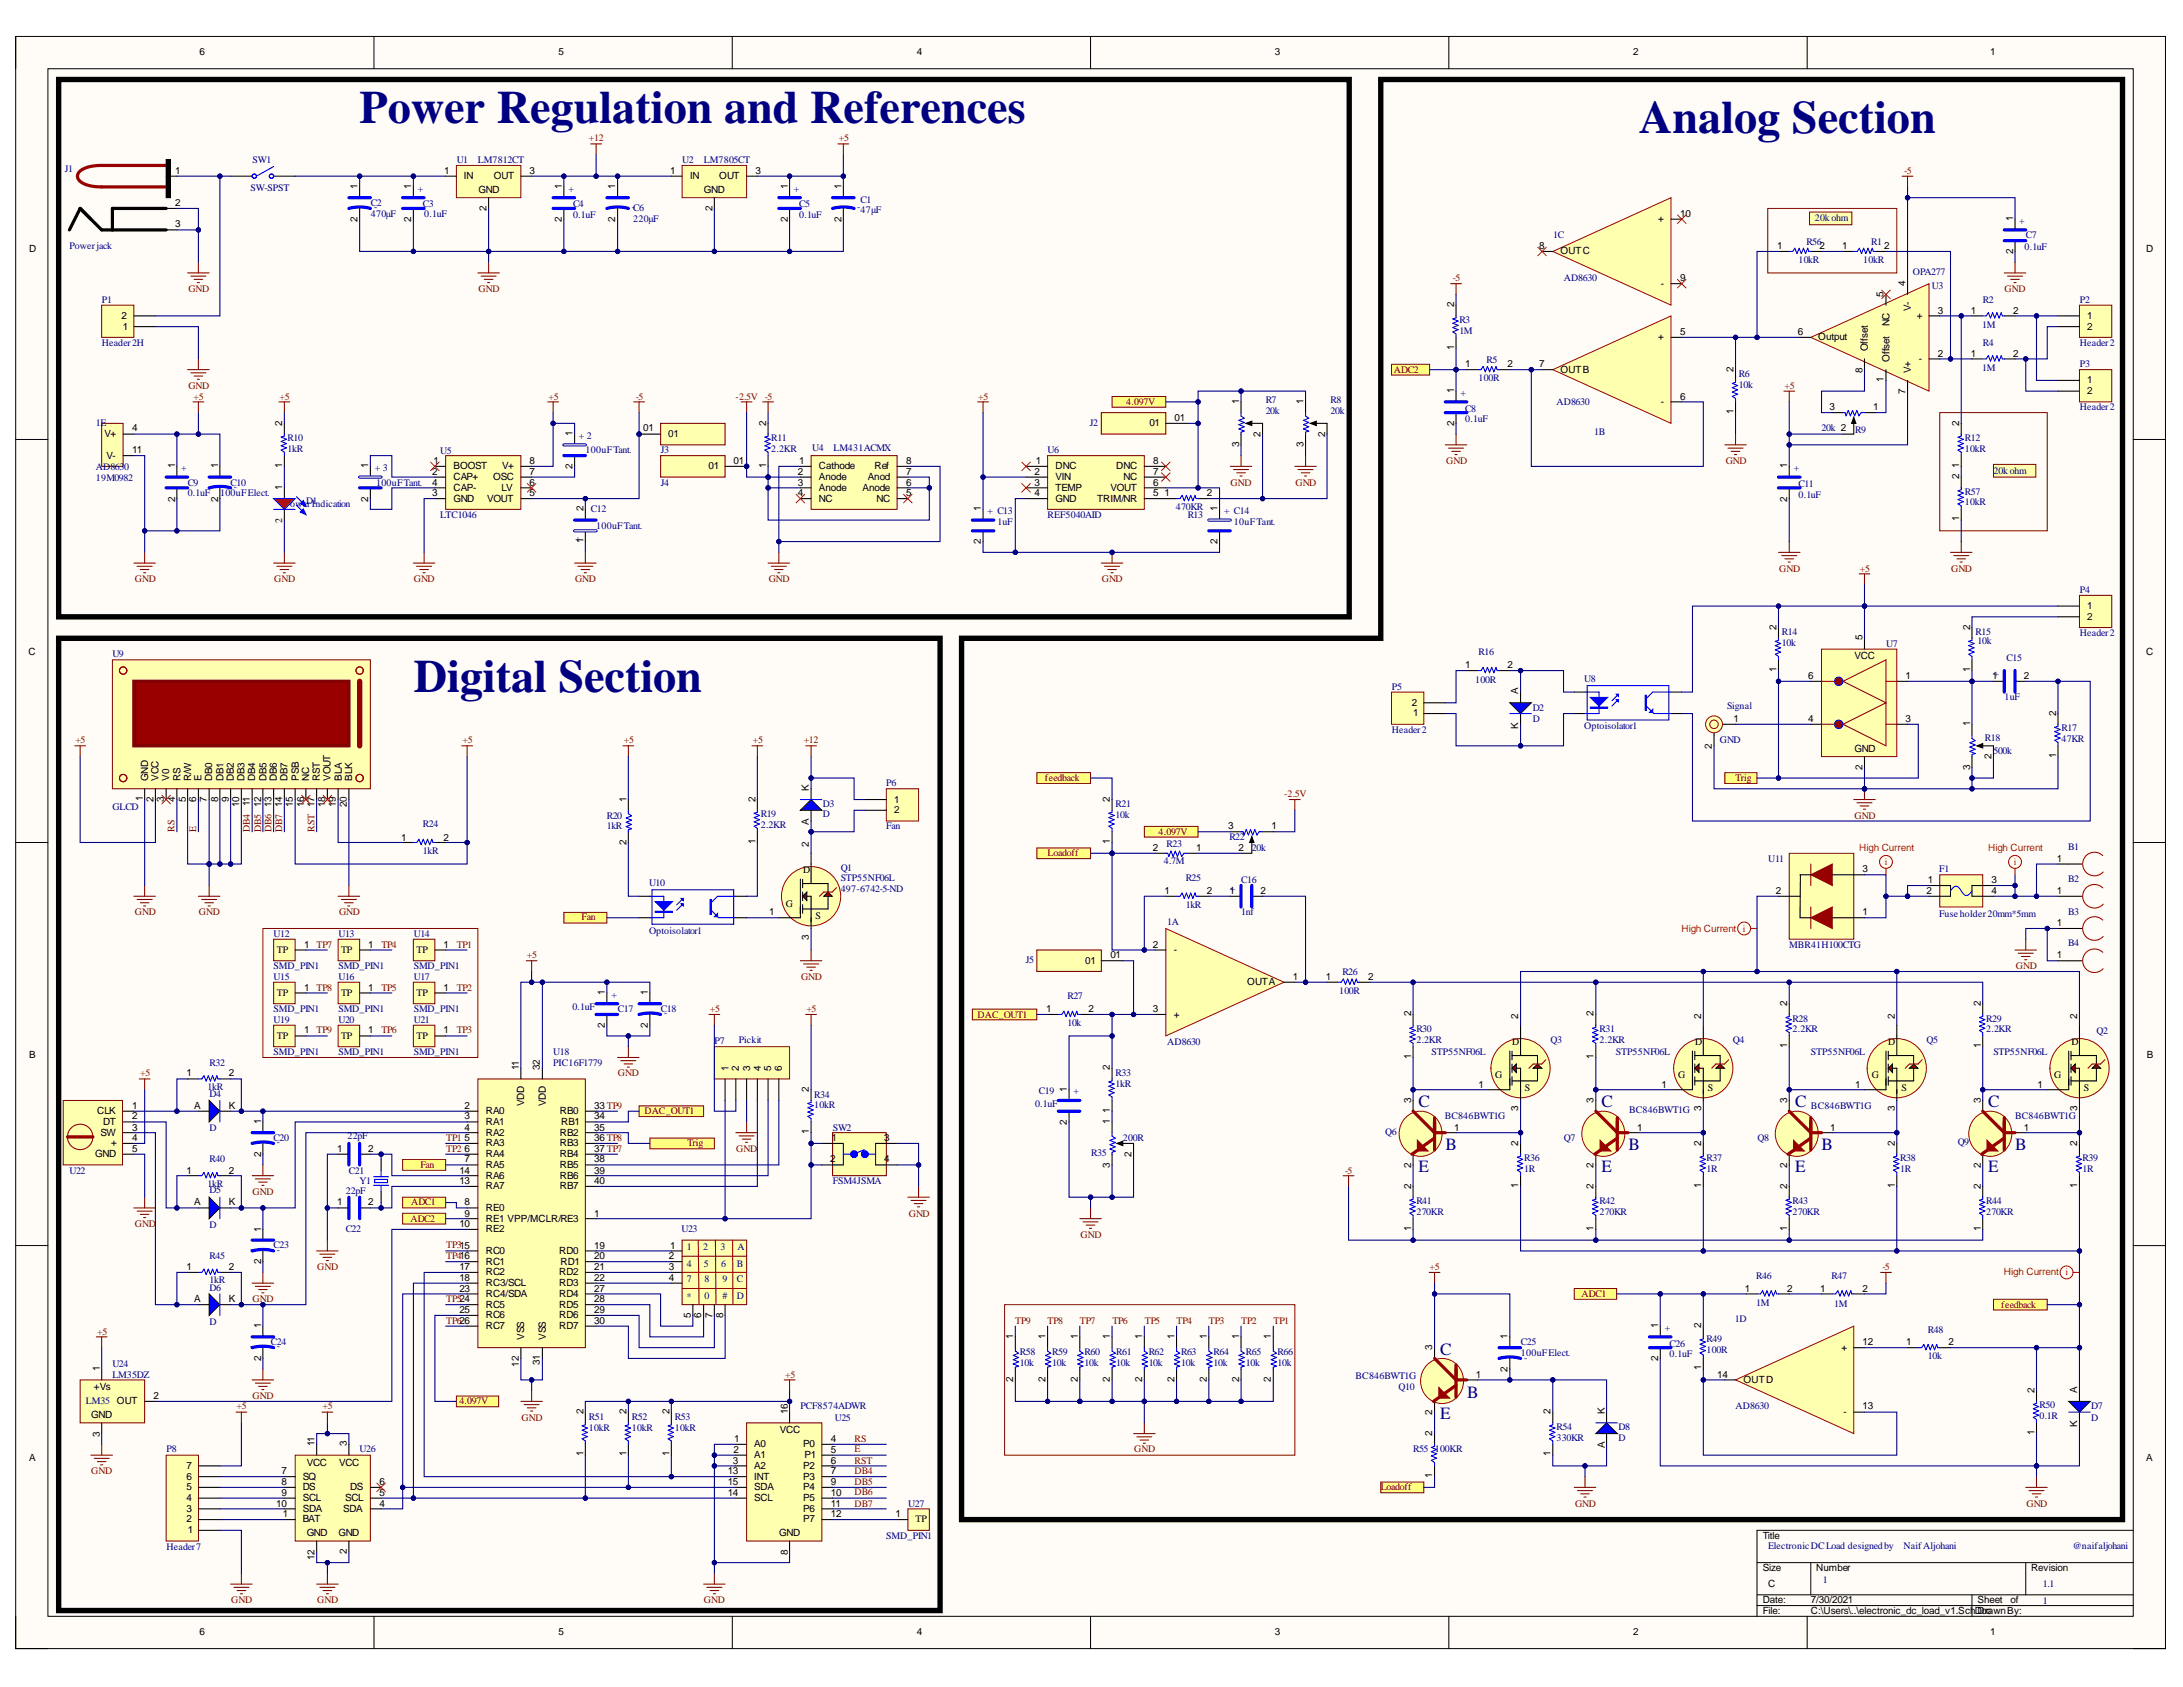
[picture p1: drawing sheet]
<svg xmlns="http://www.w3.org/2000/svg" width="279mm" height="216mm" viewBox="0 0 279 216" stroke-linecap="round" stroke-linejoin="round" font-family="sans-serif">
<defs><g id="words">
<g font-size="5.9" fill="#000080">
<text x="46" y="15.7">Power Regulation and References</text>
<text x="209.8" y="17.1">Analog Section</text>
<text x="53" y="88.6">Digital Section</text>
</g>
<g font-size="2.2" fill="#000080">
<text x="181.5" y="141.6">C</text>
<text x="205" y="141.6">C</text>
<text x="229.8" y="141.6">C</text>
<text x="254.5" y="141.6">C</text>
<text x="181.5" y="149.9">E</text>
<text x="185" y="147.2">B</text>
<text x="205" y="149.9">E</text>
<text x="208.4" y="147.2">B</text>
<text x="229.8" y="149.9">E</text>
<text x="233.1" y="147.2">B</text>
<text x="254.5" y="149.9">E</text>
<text x="257.9" y="147.2">B</text>
<text x="184.3" y="173.4">C</text>
<text x="187.8" y="178.9">B</text>
<text x="184.3" y="181.6">E</text>
</g>
<g font-size="1.3">
<text x="25.5" y="7.1">6</text>
<text x="71.5" y="7.1">5</text>
<text x="117.3" y="7.1">4</text>
<text x="163.2" y="7.1">3</text>
<text x="209" y="7.1">2</text>
<text x="254.7" y="7.1">1</text>
<text x="22.4" y="22.2">1</text>
<text x="56.8" y="22.2">1</text>
<text x="59.4" y="22.9">IN</text>
<text x="63.2" y="22.9">OUT</text>
<text x="67.8" y="22.2">3</text>
<text x="85.8" y="22.2">1</text>
<text x="88.3" y="22.9">IN</text>
<text x="92" y="22.9">OUT</text>
<text x="96.7" y="22.2">3</text>
<text x="22.4" y="26.4">2</text>
<text x="22.4" y="29.1">3</text>
<text x="45.8" y="28.4" transform="rotate(-90 45.8 28.4)">2</text>
<text x="45.8" y="24.2" transform="rotate(-90 45.8 24.2)">1</text>
<text x="52.6" y="28.4" transform="rotate(-90 52.6 28.4)">2</text>
<text x="52.6" y="24.2" transform="rotate(-90 52.6 24.2)">1</text>
<text x="61.2" y="24.7">GND</text>
<text x="62.3" y="27.1" transform="rotate(-90 62.3 27.1)">2</text>
<text x="71.9" y="28.4" transform="rotate(-90 71.9 28.4)">2</text>
<text x="71.9" y="24.2" transform="rotate(-90 71.9 24.2)">1</text>
<text x="78.8" y="28.4" transform="rotate(-90 78.8 28.4)">2</text>
<text x="78.8" y="24.2" transform="rotate(-90 78.8 24.2)">1</text>
<text x="90.1" y="24.7">GND</text>
<text x="91.2" y="27.1" transform="rotate(-90 91.2 27.1)">2</text>
<text x="100.8" y="28.4" transform="rotate(-90 100.8 28.4)">2</text>
<text x="100.8" y="24.2" transform="rotate(-90 100.8 24.2)">1</text>
<text x="107.7" y="28.4" transform="rotate(-90 107.7 28.4)">2</text>
<text x="107.7" y="24.2" transform="rotate(-90 107.7 24.2)">1</text>
<text x="212.2" y="28.4">+</text>
<text x="215" y="27.7">10</text>
<text x="257.7" y="28.3" transform="rotate(-90 257.7 28.3)">1</text>
<text x="3.7" y="32.2">D</text>
<text x="197" y="31.9">8</text>
<text x="199.7" y="32.6">OUTC</text>
<text x="227.5" y="31.9">1</text>
<text x="232.9" y="31.9">2</text>
<text x="235.8" y="31.9">1</text>
<text x="241.2" y="31.9">2</text>
<text x="257.7" y="32.6" transform="rotate(-90 257.7 32.6)">2</text>
<text x="274.7" y="32.2">D</text>
<text x="15.6" y="40.8">2</text>
<text x="186.1" y="39.3" transform="rotate(-90 186.1 39.3)">2</text>
<text x="212.6" y="36.7">-</text>
<text x="215" y="36">9</text>
<text x="241.1" y="38" transform="rotate(-90 241.1 38)">5</text>
<text x="241.8" y="41.8" transform="rotate(-90 241.8 41.8)">NC</text>
<text x="243.9" y="36.6" transform="rotate(-90 243.9 36.6)">4</text>
<text x="244.6" y="39.8" transform="rotate(-90 244.6 39.8)">V-</text>
<text x="245.3" y="40.8">+</text>
<text x="248" y="40.2">3</text>
<text x="252.3" y="40.2">1</text>
<text x="257.7" y="40.2">2</text>
<text x="267.1" y="40.8">1</text>
<text x="15.7" y="42.2">1</text>
<text x="186.1" y="44.7" transform="rotate(-90 186.1 44.7)">1</text>
<text x="187.5" y="47">1</text>
<text x="193" y="47">2</text>
<text x="197" y="47">7</text>
<text x="199.7" y="47.7">OUTB</text>
<text x="212.2" y="43.5">+</text>
<text x="215" y="42.9">5</text>
<text x="221.9" y="47.6" transform="rotate(-90 221.9 47.6)">2</text>
<text x="230.1" y="42.9">6</text>
<text x="232.7" y="43.5">Output</text>
<text x="238.4" y="47.7" transform="rotate(-90 238.4 47.7)">8</text>
<text x="239.1" y="45" transform="rotate(-90 239.1 45)">Offset</text>
<text x="241.8" y="46.3" transform="rotate(-90 241.8 46.3)">Offset</text>
<text x="244.6" y="47.7" transform="rotate(-90 244.6 47.7)">V+</text>
<text x="245.6" y="46.3">-</text>
<text x="248" y="45.7">2</text>
<text x="252.3" y="45.7">1</text>
<text x="257.7" y="45.7">2</text>
<text x="267.1" y="42.2">2</text>
<text x="150.3" y="53.9">01</text>
<text x="158.6" y="51.7" transform="rotate(-90 158.6 51.7)">1</text>
<text x="166.8" y="51.7" transform="rotate(-90 166.8 51.7)">1</text>
<text x="186.1" y="50.3" transform="rotate(-90 186.1 50.3)">1</text>
<text x="212.6" y="51.8">-</text>
<text x="215" y="51.2">6</text>
<text x="221.9" y="53" transform="rotate(-90 221.9 53)">1</text>
<text x="234.2" y="52.5">3</text>
<text x="239.7" y="52.5">1</text>
<text x="241.1" y="48.9" transform="rotate(-90 241.1 48.9)">1</text>
<text x="243.9" y="50.4" transform="rotate(-90 243.9 50.4)">7</text>
<text x="267.1" y="49">1</text>
<text x="267.1" y="50.5">2</text>
<text x="13.4" y="56">V+</text>
<text x="13.6" y="58.7">V-</text>
<text x="16.9" y="55.2">4</text>
<text x="16.9" y="58">11</text>
<text x="22.4" y="60" transform="rotate(-90 22.4 60)">1</text>
<text x="27.9" y="60" transform="rotate(-90 27.9 60)">1</text>
<text x="36.1" y="59.9" transform="rotate(-90 36.1 59.9)">1</text>
<text x="36.1" y="54.5" transform="rotate(-90 36.1 54.5)">2</text>
<text x="47.1" y="60" transform="rotate(-90 47.1 60)">1</text>
<text x="55.5" y="59.4">1</text>
<text x="67.8" y="59.4">8</text>
<text x="73.3" y="55.8" transform="rotate(-90 73.3 55.8)">1</text>
<text x="82.3" y="55.2">01</text>
<text x="85.5" y="56">01</text>
<text x="93.9" y="59.4">01</text>
<text x="98" y="59.9" transform="rotate(-90 98 59.9)">1</text>
<text x="98" y="54.5" transform="rotate(-90 98 54.5)">2</text>
<text x="102.3" y="59.4">1</text>
<text x="116" y="59.4">8</text>
<text x="132.6" y="59.4">1</text>
<text x="147.1" y="54.5">01</text>
<text x="147.6" y="59.4">8</text>
<text x="158.6" y="57.2" transform="rotate(-90 158.6 57.2)">3</text>
<text x="161.3" y="55.9" transform="rotate(-90 161.3 55.9)">2</text>
<text x="166.8" y="57.2" transform="rotate(-90 166.8 57.2)">3</text>
<text x="169.6" y="55.9" transform="rotate(-90 169.6 55.9)">2</text>
<text x="186.1" y="54.5" transform="rotate(-90 186.1 54.5)">2</text>
<text x="228.7" y="60" transform="rotate(-90 228.7 60)">1</text>
<text x="250.7" y="59.9" transform="rotate(-90 250.7 59.9)">1</text>
<text x="250.7" y="54.5" transform="rotate(-90 250.7 54.5)">2</text>
<text x="22.4" y="64.2" transform="rotate(-90 22.4 64.2)">2</text>
<text x="27.9" y="64.2" transform="rotate(-90 27.9 64.2)">2</text>
<text x="36.1" y="62.7" transform="rotate(-90 36.1 62.7)">1</text>
<text x="47.1" y="64.2" transform="rotate(-90 47.1 64.2)">2</text>
<text x="55.3" y="60.8">2</text>
<text x="55.3" y="63.5">3</text>
<text x="55.3" y="62.2">4</text>
<text x="58" y="60">BOOST</text>
<text x="58" y="61.5">CAP+</text>
<text x="58" y="64.2">GND</text>
<text x="58" y="62.8">CAP-</text>
<text x="62.3" y="64.2">VOUT</text>
<text x="63.1" y="61.5">OSC</text>
<text x="64.2" y="62.8">LV</text>
<text x="64.3" y="60">V+</text>
<text x="67.8" y="63.5">5</text>
<text x="67.8" y="62.2">6</text>
<text x="67.8" y="60.8">7</text>
<text x="73.3" y="60" transform="rotate(-90 73.3 60)">2</text>
<text x="74.7" y="65.5" transform="rotate(-90 74.7 65.5)">2</text>
<text x="90.7" y="60">01</text>
<text x="102.1" y="60.8">2</text>
<text x="102.1" y="62.2">3</text>
<text x="102.1" y="63.5">4</text>
<text x="104.8" y="60">Cathode</text>
<text x="104.8" y="61.5">Anode</text>
<text x="104.8" y="62.8">Anode</text>
<text x="104.8" y="64.2">NC</text>
<text x="110.4" y="62.8">Anode</text>
<text x="111.1" y="61.5">Anod</text>
<text x="111.9" y="60">Ref</text>
<text x="112.2" y="64.2">NC</text>
<text x="116" y="63.5">5</text>
<text x="116" y="62.2">6</text>
<text x="116" y="60.8">7</text>
<text x="125.5" y="65.5" transform="rotate(-90 125.5 65.5)">1</text>
<text x="132.4" y="60.8">2</text>
<text x="132.4" y="62.2">3</text>
<text x="132.4" y="63.5">4</text>
<text x="135.1" y="60">DNC</text>
<text x="135.1" y="61.5">VIN</text>
<text x="135.1" y="62.8">TEMP</text>
<text x="135.1" y="64.2">GND</text>
<text x="140.4" y="64.2">TRIM/NR</text>
<text x="142.1" y="62.8">VOUT</text>
<text x="142.9" y="60">DNC</text>
<text x="143.8" y="61.5">NC</text>
<text x="147.6" y="63.5">5</text>
<text x="147.6" y="62.2">6</text>
<text x="147.6" y="60.8">7</text>
<text x="149.1" y="63.5">1</text>
<text x="154.5" y="63.5">2</text>
<text x="155.8" y="65.5" transform="rotate(-90 155.8 65.5)">1</text>
<text x="228.7" y="64.2" transform="rotate(-90 228.7 64.2)">2</text>
<text x="250.7" y="61.3" transform="rotate(-90 250.7 61.3)">2</text>
<text x="36.1" y="66.9" transform="rotate(-90 36.1 66.9)">2</text>
<text x="74.7" y="69.5" transform="rotate(-90 74.7 69.5)">1</text>
<text x="125.5" y="69.7" transform="rotate(-90 125.5 69.7)">2</text>
<text x="155.8" y="69.7" transform="rotate(-90 155.8 69.7)">2</text>
<text x="250.7" y="66.7" transform="rotate(-90 250.7 66.7)">1</text>
<text x="267.1" y="78">1</text>
<text x="3.6" y="83.8">C</text>
<text x="227.4" y="80.6" transform="rotate(-90 227.4 80.6)">2</text>
<text x="238.4" y="81.9" transform="rotate(-90 238.4 81.9)">5</text>
<text x="252.2" y="80.6" transform="rotate(-90 252.2 80.6)">2</text>
<text x="267.1" y="79.3">2</text>
<text x="274.7" y="83.8">C</text>
<text x="187.5" y="85.5">1</text>
<text x="193" y="85.5">2</text>
<text x="194.3" y="88.9" transform="rotate(-90 194.3 88.9)">A</text>
<text x="227.4" y="86" transform="rotate(-90 227.4 86)">1</text>
<text x="231.4" y="86.9">6</text>
<text x="237.4" y="84.4">VCC</text>
<text x="243.9" y="86.9">1</text>
<text x="252.2" y="86" transform="rotate(-90 252.2 86)">1</text>
<text x="255" y="86.9">1</text>
<text x="259" y="86.9">2</text>
<text x="180.7" y="90.3">2</text>
<text x="180.9" y="91.7">1</text>
<text x="194.3" y="93.3" transform="rotate(-90 194.3 93.3)">K</text>
<text x="219.1" y="95.8" transform="rotate(-90 219.1 95.8)">2</text>
<text x="221.9" y="92.4">1</text>
<text x="231.4" y="92.4">4</text>
<text x="243.9" y="92.4">3</text>
<text x="252.2" y="92.9" transform="rotate(-90 252.2 92.9)">1</text>
<text x="263.2" y="91.6" transform="rotate(-90 263.2 91.6)">2</text>
<text x="18.9" y="100" transform="rotate(-90 18.9 100)">GND</text>
<text x="20.3" y="100" transform="rotate(-90 20.3 100)">VCC</text>
<text x="21.7" y="100" transform="rotate(-90 21.7 100)">V0</text>
<text x="23.1" y="100" transform="rotate(-90 23.1 100)">RS</text>
<text x="24.4" y="100" transform="rotate(-90 24.4 100)">R/W</text>
<text x="25.8" y="100" transform="rotate(-90 25.8 100)">E</text>
<text x="27.2" y="100" transform="rotate(-90 27.2 100)">DB0</text>
<text x="28.6" y="100" transform="rotate(-90 28.6 100)">DB1</text>
<text x="29.9" y="100" transform="rotate(-90 29.9 100)">DB2</text>
<text x="31.3" y="100" transform="rotate(-90 31.3 100)">DB3</text>
<text x="32.7" y="100" transform="rotate(-90 32.7 100)">DB4</text>
<text x="34.1" y="100" transform="rotate(-90 34.1 100)">DB5</text>
<text x="35.4" y="100" transform="rotate(-90 35.4 100)">DB6</text>
<text x="36.8" y="100" transform="rotate(-90 36.8 100)">DB7</text>
<text x="38.2" y="100" transform="rotate(-90 38.2 100)">PSB</text>
<text x="39.6" y="100" transform="rotate(-90 39.6 100)">NC</text>
<text x="40.9" y="100" transform="rotate(-90 40.9 100)">RST</text>
<text x="42.3" y="100" transform="rotate(-90 42.3 100)">VOUT</text>
<text x="43.7" y="100" transform="rotate(-90 43.7 100)">BLA</text>
<text x="45.1" y="100" transform="rotate(-90 45.1 100)">BLK</text>
<text x="103.5" y="101.2" transform="rotate(-90 103.5 101.2)">K</text>
<text x="237.4" y="96.2">GND</text>
<text x="238.4" y="98.5" transform="rotate(-90 238.4 98.5)">2</text>
<text x="252.2" y="98.5" transform="rotate(-90 252.2 98.5)">3</text>
<text x="254.9" y="97.2" transform="rotate(-90 254.9 97.2)">2</text>
<text x="263.2" y="97" transform="rotate(-90 263.2 97)">1</text>
<text x="18.3" y="102.5" transform="rotate(-90 18.3 102.5)">1</text>
<text x="19.6" y="102.7" transform="rotate(-90 19.6 102.7)">2</text>
<text x="21" y="102.7" transform="rotate(-90 21 102.7)">3</text>
<text x="22.4" y="102.7" transform="rotate(-90 22.4 102.7)">4</text>
<text x="23.8" y="102.7" transform="rotate(-90 23.8 102.7)">5</text>
<text x="25.1" y="102.7" transform="rotate(-90 25.1 102.7)">6</text>
<text x="26.5" y="102.7" transform="rotate(-90 26.5 102.7)">7</text>
<text x="27.9" y="102.7" transform="rotate(-90 27.9 102.7)">8</text>
<text x="29.3" y="102.7" transform="rotate(-90 29.3 102.7)">9</text>
<text x="30.6" y="103.3" transform="rotate(-90 30.6 103.3)">10</text>
<text x="32" y="103.2" transform="rotate(-90 32 103.2)">11</text>
<text x="33.4" y="103.3" transform="rotate(-90 33.4 103.3)">12</text>
<text x="34.8" y="103.3" transform="rotate(-90 34.8 103.3)">13</text>
<text x="36.1" y="103.3" transform="rotate(-90 36.1 103.3)">14</text>
<text x="37.5" y="103.3" transform="rotate(-90 37.5 103.3)">15</text>
<text x="38.9" y="103.3" transform="rotate(-90 38.9 103.3)">16</text>
<text x="41.6" y="103.3" transform="rotate(-90 41.6 103.3)">18</text>
<text x="43" y="103.3" transform="rotate(-90 43 103.3)">19</text>
<text x="44.4" y="103.3" transform="rotate(-90 44.4 103.3)">20</text>
<text x="51.3" y="107.6">1</text>
<text x="56.8" y="107.6">2</text>
<text x="80.2" y="102.6" transform="rotate(-90 80.2 102.6)">1</text>
<text x="96.7" y="108" transform="rotate(-90 96.7 108)">1</text>
<text x="96.7" y="102.6" transform="rotate(-90 96.7 102.6)">2</text>
<text x="103.5" y="105.6" transform="rotate(-90 103.5 105.6)">A</text>
<text x="114.5" y="102.7">1</text>
<text x="114.5" y="104.1">2</text>
<text x="142" y="108" transform="rotate(-90 142 108)">1</text>
<text x="142" y="102.6" transform="rotate(-90 142 102.6)">2</text>
<text x="157.2" y="106.1">3</text>
<text x="162.8" y="106.1">1</text>
<text x="80.2" y="108.2" transform="rotate(-90 80.2 108.2)">2</text>
<text x="102.8" y="111.7">D</text>
<text x="103.5" y="108.4" transform="rotate(-90 103.5 108.4)">2</text>
<text x="147.5" y="108.9">2</text>
<text x="153.1" y="108.9">1</text>
<text x="158.5" y="108.9">2</text>
<text x="238.4" y="111.6">3</text>
<text x="246.8" y="113.1">1</text>
<text x="254.9" y="113.1">3</text>
<text x="263.3" y="110.3">1</text>
<text x="98.5" y="117.1">1</text>
<text x="100.6" y="116">G</text>
<text x="104.4" y="117.6">S</text>
<text x="149.1" y="114.4">1</text>
<text x="154.5" y="114.4">2</text>
<text x="157.3" y="114.4">1</text>
<text x="161.3" y="114.4">2</text>
<text x="227.3" y="114.4">2</text>
<text x="238.4" y="117.1">1</text>
<text x="246.6" y="114.4">2</text>
<text x="254.9" y="114.4">4</text>
<text x="263.3" y="114.4">1</text>
<text x="263.3" y="118.6">1</text>
<text x="35.4" y="121.9">TP</text>
<text x="38.9" y="121.3">1</text>
<text x="43.6" y="121.9">TP</text>
<text x="47.1" y="121.3">1</text>
<text x="53.3" y="121.9">TP</text>
<text x="56.8" y="121.3">1</text>
<text x="103.5" y="120.3" transform="rotate(-90 103.5 120.3)">3</text>
<text x="138.9" y="123.4">01</text>
<text x="142.1" y="122.6">01</text>
<text x="147.5" y="121.3">2</text>
<text x="150.2" y="121.9">-</text>
<text x="165.5" y="125.4">1</text>
<text x="169.7" y="125.4">1</text>
<text x="175.1" y="125.4">2</text>
<text x="263.3" y="122.6">1</text>
<text x="35.4" y="127.4">TP</text>
<text x="38.9" y="126.8">1</text>
<text x="43.6" y="127.4">TP</text>
<text x="47.1" y="126.8">1</text>
<text x="53.3" y="127.4">TP</text>
<text x="56.8" y="126.8">1</text>
<text x="77.4" y="131.6" transform="rotate(-90 77.4 131.6)">2</text>
<text x="77.4" y="127.4" transform="rotate(-90 77.4 127.4)">1</text>
<text x="82.9" y="131.6" transform="rotate(-90 82.9 131.6)">2</text>
<text x="82.9" y="127.4" transform="rotate(-90 82.9 127.4)">1</text>
<text x="133.9" y="129.6">1</text>
<text x="139.3" y="129.6">2</text>
<text x="147.5" y="129.6">3</text>
<text x="150.2" y="130.2">+</text>
<text x="159.6" y="126.1">OUTA</text>
<text x="180.6" y="130.1" transform="rotate(-90 180.6 130.1)">2</text>
<text x="194.3" y="130.4" transform="rotate(-90 194.3 130.4)">2</text>
<text x="204" y="130.1" transform="rotate(-90 204 130.1)">2</text>
<text x="217.7" y="130.4" transform="rotate(-90 217.7 130.4)">2</text>
<text x="228.7" y="128.7" transform="rotate(-90 228.7 128.7)">2</text>
<text x="242.5" y="130.4" transform="rotate(-90 242.5 130.4)">2</text>
<text x="253.5" y="128.7" transform="rotate(-90 253.5 128.7)">2</text>
<text x="265.9" y="130.4" transform="rotate(-90 265.9 130.4)">2</text>
<text x="3.7" y="135.4">B</text>
<text x="23.9" y="137.8">1</text>
<text x="29.3" y="137.8">2</text>
<text x="35.4" y="132.9">TP</text>
<text x="38.9" y="132.3">1</text>
<text x="43.6" y="132.9">TP</text>
<text x="47.1" y="132.3">1</text>
<text x="53.3" y="132.9">TP</text>
<text x="56.8" y="132.3">1</text>
<text x="66.4" y="137" transform="rotate(-90 66.4 137)">11</text>
<text x="69.1" y="137" transform="rotate(-90 69.1 137)">32</text>
<text x="93.2" y="137.1" transform="rotate(-90 93.2 137.1)">1</text>
<text x="94.6" y="137.1" transform="rotate(-90 94.6 137.1)">2</text>
<text x="96" y="137.1" transform="rotate(-90 96 137.1)">3</text>
<text x="97.4" y="137.1" transform="rotate(-90 97.4 137.1)">4</text>
<text x="98.7" y="137.1" transform="rotate(-90 98.7 137.1)">5</text>
<text x="100.1" y="137.1" transform="rotate(-90 100.1 137.1)">6</text>
<text x="142" y="137" transform="rotate(-90 142 137)">2</text>
<text x="180.6" y="135.5" transform="rotate(-90 180.6 135.5)">1</text>
<text x="193.5" y="133.7">D</text>
<text x="204" y="135.5" transform="rotate(-90 204 135.5)">1</text>
<text x="217" y="133.7">D</text>
<text x="228.7" y="134.1" transform="rotate(-90 228.7 134.1)">1</text>
<text x="241.7" y="133.7">D</text>
<text x="253.5" y="134.1" transform="rotate(-90 253.5 134.1)">1</text>
<text x="265.1" y="133.7">D</text>
<text x="274.8" y="135.4">B</text>
<text x="12.4" y="142.6">CLK</text>
<text x="13.2" y="143.9">DT</text>
<text x="16.9" y="141.9">1</text>
<text x="16.9" y="143.3">2</text>
<text x="24.9" y="141.9">A</text>
<text x="29.3" y="141.9">K</text>
<text x="33.4" y="143.8" transform="rotate(-90 33.4 143.8)">1</text>
<text x="59.5" y="141.9">2</text>
<text x="59.5" y="143.3">3</text>
<text x="62.2" y="142.6">RA0</text>
<text x="62.2" y="143.9">RA1</text>
<text x="67.1" y="141.6" transform="rotate(-90 67.1 141.6)">VDD</text>
<text x="69.9" y="141.6" transform="rotate(-90 69.9 141.6)">VDD</text>
<text x="71.6" y="142.6">RB0</text>
<text x="71.8" y="143.9">RB1</text>
<text x="76" y="141.9">33 TP9</text>
<text x="76" y="143.3">34</text>
<text x="103.5" y="139.7" transform="rotate(-90 103.5 139.7)">2</text>
<text x="136.5" y="143.9" transform="rotate(-90 136.5 143.9)">2</text>
<text x="136.5" y="139.7" transform="rotate(-90 136.5 139.7)">1</text>
<text x="142" y="143.8" transform="rotate(-90 142 143.8)">1</text>
<text x="142" y="142.4" transform="rotate(-90 142 142.4)">1</text>
<text x="180.6" y="141.1" transform="rotate(-90 180.6 141.1)">3</text>
<text x="189.2" y="139.2">1</text>
<text x="191.3" y="138">G</text>
<text x="194.3" y="142.2" transform="rotate(-90 194.3 142.2)">3</text>
<text x="195.2" y="139.6">S</text>
<text x="204" y="141.1" transform="rotate(-90 204 141.1)">3</text>
<text x="212.7" y="139.2">1</text>
<text x="214.8" y="138">G</text>
<text x="217.7" y="142.2" transform="rotate(-90 217.7 142.2)">3</text>
<text x="218.6" y="139.6">S</text>
<text x="228.7" y="141.1" transform="rotate(-90 228.7 141.1)">3</text>
<text x="237.5" y="139.2">1</text>
<text x="239.6" y="138">G</text>
<text x="242.5" y="142.2" transform="rotate(-90 242.5 142.2)">3</text>
<text x="243.4" y="139.6">S</text>
<text x="253.5" y="141.1" transform="rotate(-90 253.5 141.1)">3</text>
<text x="260.8" y="139.2">1</text>
<text x="262.9" y="138">G</text>
<text x="265.9" y="142.2" transform="rotate(-90 265.9 142.2)">3</text>
<text x="266.7" y="139.6">S</text>
<text x="12.2" y="148.1">GND</text>
<text x="12.9" y="145.4">SW</text>
<text x="14.2" y="146.7">+</text>
<text x="16.9" y="144.7">3</text>
<text x="16.9" y="146">4</text>
<text x="16.9" y="147.4">5</text>
<text x="33.4" y="148.1" transform="rotate(-90 33.4 148.1)">2</text>
<text x="43.1" y="147.4">1</text>
<text x="47.1" y="147.4">2</text>
<text x="59.5" y="144.7">4</text>
<text x="59.5" y="146">5</text>
<text x="59.5" y="147.4">6</text>
<text x="59.5" y="148.8">7</text>
<text x="62.2" y="145.4">RA2</text>
<text x="62.2" y="146.7">RA3</text>
<text x="62.2" y="148.1">RA4</text>
<text x="62.2" y="149.5">RA5</text>
<text x="71.6" y="145.4">RB2</text>
<text x="71.6" y="146.7">RB3</text>
<text x="71.6" y="148.1">RB4</text>
<text x="71.6" y="149.5">RB5</text>
<text x="76" y="144.7">35</text>
<text x="76" y="146">36 TP8</text>
<text x="76" y="147.4">37 TP7</text>
<text x="76" y="148.8">38</text>
<text x="103.5" y="145.1" transform="rotate(-90 103.5 145.1)">1</text>
<text x="106.2" y="148.8">2</text>
<text x="106.4" y="146">1</text>
<text x="113.2" y="146">3</text>
<text x="113.2" y="148.8">4</text>
<text x="142" y="149.4" transform="rotate(-90 142 149.4)">3</text>
<text x="144.8" y="148.1" transform="rotate(-90 144.8 148.1)">2</text>
<text x="180.6" y="149.4" transform="rotate(-90 180.6 149.4)">2</text>
<text x="186.1" y="144.7">1</text>
<text x="194.3" y="146.6" transform="rotate(-90 194.3 146.6)">2</text>
<text x="204" y="149.4" transform="rotate(-90 204 149.4)">2</text>
<text x="209.5" y="144.7">1</text>
<text x="217.7" y="146.6" transform="rotate(-90 217.7 146.6)">2</text>
<text x="228.7" y="149.4" transform="rotate(-90 228.7 149.4)">2</text>
<text x="234.2" y="144.7">1</text>
<text x="242.5" y="146.6" transform="rotate(-90 242.5 146.6)">2</text>
<text x="253.5" y="149.4" transform="rotate(-90 253.5 149.4)">2</text>
<text x="259" y="144.7">1</text>
<text x="265.9" y="146.6" transform="rotate(-90 265.9 146.6)">2</text>
<text x="23.9" y="150.2">1</text>
<text x="24.9" y="154.3">A</text>
<text x="29.3" y="154.3">K</text>
<text x="29.3" y="150.2">2</text>
<text x="43.1" y="154.3">1</text>
<text x="47.1" y="154.3">2</text>
<text x="58.8" y="151.5">13</text>
<text x="58.8" y="150.2">14</text>
<text x="59.5" y="154.3">8</text>
<text x="59.5" y="155.7">9</text>
<text x="62.2" y="155">RE0</text>
<text x="62.2" y="152.2">RA7</text>
<text x="62.2" y="150.9">RA6</text>
<text x="71.6" y="150.9">RB6</text>
<text x="71.6" y="152.2">RB7</text>
<text x="76" y="155.7">1</text>
<text x="76" y="150.2">39</text>
<text x="76" y="151.5">40</text>
<text x="180.6" y="152.1" transform="rotate(-90 180.6 152.1)">2</text>
<text x="194.3" y="152.1" transform="rotate(-90 194.3 152.1)">1</text>
<text x="204" y="152.1" transform="rotate(-90 204 152.1)">2</text>
<text x="217.7" y="152.1" transform="rotate(-90 217.7 152.1)">1</text>
<text x="228.7" y="152.1" transform="rotate(-90 228.7 152.1)">2</text>
<text x="242.5" y="152.1" transform="rotate(-90 242.5 152.1)">1</text>
<text x="253.5" y="152.1" transform="rotate(-90 253.5 152.1)">2</text>
<text x="265.9" y="152.1" transform="rotate(-90 265.9 152.1)">1</text>
<text x="33.4" y="161.8" transform="rotate(-90 33.4 161.8)">2</text>
<text x="33.4" y="157.6" transform="rotate(-90 33.4 157.6)">1</text>
<text x="58.8" y="157">10</text>
<text x="62.2" y="156.4">RE1 VPP/MCLR/RE3</text>
<text x="62.2" y="157.7">RE2</text>
<text x="62.2" y="160.5">RC0</text>
<text x="62.2" y="161.9">RC1</text>
<text x="71.6" y="160.5">RD0</text>
<text x="71.7" y="161.9">RD1</text>
<text x="76" y="159.8">19</text>
<text x="76" y="161.2">20</text>
<text x="85.6" y="161.2">2</text>
<text x="85.8" y="159.8">1</text>
<text x="180.6" y="157.5" transform="rotate(-90 180.6 157.5)">1</text>
<text x="204" y="157.5" transform="rotate(-90 204 157.5)">1</text>
<text x="228.7" y="157.5" transform="rotate(-90 228.7 157.5)">1</text>
<text x="253.5" y="157.5" transform="rotate(-90 253.5 157.5)">1</text>
<text x="23.9" y="162.5">1</text>
<text x="24.9" y="166.7">A</text>
<text x="29.3" y="166.7">K</text>
<text x="29.3" y="162.5">2</text>
<text x="58.8" y="162.5">17</text>
<text x="58.8" y="163.9">18</text>
<text x="58.8" y="165.3">23</text>
<text x="62.2" y="163.2">RC2</text>
<text x="62.2" y="164.6">RC3/SCL</text>
<text x="62.2" y="166">RC4/SDA</text>
<text x="62.2" y="167.4">RC5</text>
<text x="71.6" y="163.2">RD2</text>
<text x="71.6" y="164.6">RD3</text>
<text x="71.6" y="166">RD4</text>
<text x="71.6" y="167.4">RD5</text>
<text x="76" y="162.5">21</text>
<text x="76" y="163.9">22</text>
<text x="76" y="165.3">27</text>
<text x="76" y="166.7">28</text>
<text x="85.6" y="162.5">3</text>
<text x="85.6" y="163.9">4</text>
<text x="223.3" y="165.3">1</text>
<text x="228.7" y="165.3">2</text>
<text x="233" y="165.3">1</text>
<text x="238.4" y="165.3">2</text>
<text x="33.4" y="170" transform="rotate(-90 33.4 170)">1</text>
<text x="58.8" y="168">25</text>
<text x="62.2" y="168.7">RC6</text>
<text x="62.2" y="170.1">RC7</text>
<text x="67.1" y="171.5" transform="rotate(-90 67.1 171.5)">VSS</text>
<text x="69.9" y="171.5" transform="rotate(-90 69.9 171.5)">VSS</text>
<text x="71.6" y="168.7">RD6</text>
<text x="71.6" y="170.1">RD7</text>
<text x="76" y="168">29</text>
<text x="76" y="169.4">30</text>
<text x="88.4" y="168.7" transform="rotate(-90 88.4 168.7)">5</text>
<text x="89.8" y="168.7" transform="rotate(-90 89.8 168.7)">6</text>
<text x="91.2" y="168.7" transform="rotate(-90 91.2 168.7)">7</text>
<text x="92.5" y="168.7" transform="rotate(-90 92.5 168.7)">8</text>
<text x="129.7" y="171.3" transform="rotate(-90 129.7 171.3)">1</text>
<text x="133.8" y="171.3" transform="rotate(-90 133.8 171.3)">1</text>
<text x="138" y="171.3" transform="rotate(-90 138 171.3)">1</text>
<text x="142" y="171.3" transform="rotate(-90 142 171.3)">1</text>
<text x="146.2" y="171.3" transform="rotate(-90 146.2 171.3)">1</text>
<text x="150.3" y="171.3" transform="rotate(-90 150.3 171.3)">1</text>
<text x="154.5" y="171.3" transform="rotate(-90 154.5 171.3)">1</text>
<text x="158.6" y="171.3" transform="rotate(-90 158.6 171.3)">1</text>
<text x="162.7" y="171.3" transform="rotate(-90 162.7 171.3)">1</text>
<text x="183.3" y="172.8" transform="rotate(-90 183.3 172.8)">3</text>
<text x="193" y="171.3" transform="rotate(-90 193 171.3)">1</text>
<text x="212.2" y="170" transform="rotate(-90 212.2 170)">1</text>
<text x="217.7" y="170" transform="rotate(-90 217.7 170)">2</text>
<text x="235.7" y="172.9">+</text>
<text x="238.4" y="172.2">12</text>
<text x="244" y="172.2">1</text>
<text x="249.4" y="172.2">2</text>
<text x="12" y="177.9">+Vs</text>
<text x="12.8" y="175.5" transform="rotate(-90 12.8 175.5)">1</text>
<text x="15" y="179.7">OUT</text>
<text x="19.6" y="179">2</text>
<text x="33.4" y="174.2" transform="rotate(-90 33.4 174.2)">2</text>
<text x="66.4" y="174.9" transform="rotate(-90 66.4 174.9)">12</text>
<text x="69.1" y="174.7" transform="rotate(-90 69.1 174.7)">31</text>
<text x="129.7" y="176.9" transform="rotate(-90 129.7 176.9)">2</text>
<text x="133.8" y="176.9" transform="rotate(-90 133.8 176.9)">2</text>
<text x="138" y="176.9" transform="rotate(-90 138 176.9)">2</text>
<text x="142" y="176.9" transform="rotate(-90 142 176.9)">2</text>
<text x="146.2" y="176.9" transform="rotate(-90 146.2 176.9)">2</text>
<text x="150.3" y="176.9" transform="rotate(-90 150.3 176.9)">2</text>
<text x="154.5" y="176.9" transform="rotate(-90 154.5 176.9)">2</text>
<text x="158.6" y="176.9" transform="rotate(-90 158.6 176.9)">2</text>
<text x="162.7" y="176.9" transform="rotate(-90 162.7 176.9)">2</text>
<text x="188.9" y="176.3">1</text>
<text x="193" y="175.6" transform="rotate(-90 193 175.6)">2</text>
<text x="212.2" y="174.2" transform="rotate(-90 212.2 174.2)">2</text>
<text x="217.7" y="175.4" transform="rotate(-90 217.7 175.4)">1</text>
<text x="219.8" y="176.3">14</text>
<text x="223.2" y="177">OUTD</text>
<text x="260.4" y="178.3" transform="rotate(-90 260.4 178.3)">2</text>
<text x="265.9" y="178.3" transform="rotate(-90 265.9 178.3)">A</text>
<text x="11.7" y="181.5">GND</text>
<text x="12.8" y="183.9" transform="rotate(-90 12.8 183.9)">3</text>
<text x="40.3" y="185.1" transform="rotate(-90 40.3 185.1)">11</text>
<text x="44.4" y="185.1" transform="rotate(-90 44.4 185.1)">3</text>
<text x="74.7" y="181" transform="rotate(-90 74.7 181)">2</text>
<text x="80.2" y="181" transform="rotate(-90 80.2 181)">2</text>
<text x="85.7" y="181" transform="rotate(-90 85.7 181)">2</text>
<text x="93.9" y="186">2</text>
<text x="94" y="184.5">1</text>
<text x="96.5" y="185.2">A0</text>
<text x="99.8" y="183.4">VCC</text>
<text x="100.8" y="181" transform="rotate(-90 100.8 181)">16</text>
<text x="102.8" y="185.2">P0</text>
<text x="106.3" y="184.5">4</text>
<text x="106.3" y="186">5</text>
<text x="183.3" y="183.8" transform="rotate(-90 183.3 183.8)">2</text>
<text x="183.3" y="181.1" transform="rotate(-90 183.3 181.1)">2</text>
<text x="198.5" y="181" transform="rotate(-90 198.5 181)">2</text>
<text x="205.4" y="185.4" transform="rotate(-90 205.4 185.4)">A</text>
<text x="205.4" y="181" transform="rotate(-90 205.4 181)">K</text>
<text x="235.9" y="181.1">-</text>
<text x="238.4" y="180.4">13</text>
<text x="260.4" y="183.7" transform="rotate(-90 260.4 183.7)">1</text>
<text x="265.9" y="182.7" transform="rotate(-90 265.9 182.7)">K</text>
<text x="3.7" y="187">A</text>
<text x="23.9" y="190.7">5</text>
<text x="23.9" y="189.3">6</text>
<text x="23.9" y="188">7</text>
<text x="36" y="188.7">7</text>
<text x="36" y="190">8</text>
<text x="36" y="191.5">9</text>
<text x="38.7" y="189.3">SQ</text>
<text x="38.7" y="190.7">DS</text>
<text x="39.3" y="187.6">VCC</text>
<text x="43.4" y="187.6">VCC</text>
<text x="44.8" y="190.7">DS</text>
<text x="48.6" y="191.5">5</text>
<text x="48.6" y="190">6</text>
<text x="74.7" y="186.4" transform="rotate(-90 74.7 186.4)">1</text>
<text x="80.2" y="186.4" transform="rotate(-90 80.2 186.4)">1</text>
<text x="85.7" y="186.4" transform="rotate(-90 85.7 186.4)">1</text>
<text x="93.1" y="188.7">13</text>
<text x="93.1" y="191.5">14</text>
<text x="93.1" y="190">15</text>
<text x="93.8" y="187.3">3</text>
<text x="96.5" y="186.6">A1</text>
<text x="96.5" y="188">A2</text>
<text x="96.5" y="189.3">INT</text>
<text x="96.5" y="190.7">SDA</text>
<text x="102.8" y="188">P2</text>
<text x="102.8" y="189.3">P3</text>
<text x="102.8" y="190.7">P4</text>
<text x="102.9" y="186.6">P1</text>
<text x="106.3" y="187.3">6</text>
<text x="106.3" y="188.7">7</text>
<text x="106.3" y="190">9</text>
<text x="106.3" y="191.5">10</text>
<text x="183.3" y="189.2" transform="rotate(-90 183.3 189.2)">1</text>
<text x="198.5" y="186.4" transform="rotate(-90 198.5 186.4)">1</text>
<text x="274.7" y="187">A</text>
<text x="23.9" y="194.8">2</text>
<text x="23.9" y="193.5">3</text>
<text x="23.9" y="192.1">4</text>
<text x="24" y="196.2">1</text>
<text x="35.4" y="192.8">10</text>
<text x="36.2" y="194.2">1</text>
<text x="38.7" y="194.8">BAT</text>
<text x="38.7" y="192.1">SCL</text>
<text x="38.7" y="193.5">SDA</text>
<text x="39.3" y="196.6">GND</text>
<text x="43.3" y="196.6">GND</text>
<text x="43.9" y="193.5">SDA</text>
<text x="44.2" y="192.1">SCL</text>
<text x="48.6" y="192.8">4</text>
<text x="96.5" y="192.1">SCL</text>
<text x="99.7" y="196.6">GND</text>
<text x="102.8" y="192.1">P5</text>
<text x="102.8" y="193.5">P6</text>
<text x="102.8" y="194.8">P7</text>
<text x="106.3" y="192.8">11</text>
<text x="106.3" y="194.2">12</text>
<text x="114.6" y="194.2">1</text>
<text x="117.2" y="194.8">TP</text>
<text x="225.6" y="197">Title</text>
<text x="40.3" y="199.7" transform="rotate(-90 40.3 199.7)">12</text>
<text x="44.4" y="198.9" transform="rotate(-90 44.4 198.9)">2</text>
<text x="100.8" y="199" transform="rotate(-90 100.8 199)">8</text>
<text x="225.6" y="201">Size</text>
<text x="226.3" y="203.1">C</text>
<text x="232.5" y="201">Number</text>
<text x="260" y="201">Revision</text>
<text x="25.5" y="209.3">6</text>
<text x="71.5" y="209.3">5</text>
<text x="117.3" y="209.3">4</text>
<text x="163.2" y="209.3">3</text>
<text x="209" y="209.3">2</text>
<text x="225.6" y="205.2">Date:</text>
<text x="225.6" y="206.5">File:</text>
<text x="231.8" y="205.2">7/30/2021</text>
<text x="231.8" y="206.5">C:\Users\..\electronic_dc_load_v1.SchDoc</text>
<text x="253.1" y="205.2">Sheet</text>
<text x="253.1" y="206.5">DrawnBy:</text>
<text x="254.7" y="209.3">1</text>
<text x="257.3" y="205.2">of</text>
</g>
<g font-size="1.3" fill="#000080">
<text x="8.3" y="22.1">J1</text>
<text x="32.3" y="20.9">SW1</text>
<text x="58.5" y="20.9">U1</text>
<text x="61.2" y="20.9">LM7812CT</text>
<text x="87.3" y="20.9">U2</text>
<text x="90.1" y="20.9">LM7805CT</text>
<text x="32.1" y="24.4">SW-SPST</text>
<text x="47.5" y="26.4">C2</text>
<text x="47.5" y="27.7">470μF</text>
<text x="47.9" y="26.9">-</text>
<text x="53.5" y="24.5">+</text>
<text x="54.1" y="26.5">C3</text>
<text x="54.3" y="27.7">0.1uF</text>
<text x="72.7" y="24.5">+</text>
<text x="73.3" y="26.5">C4</text>
<text x="73.3" y="27.9">0.1uF</text>
<text x="80.9" y="26.9">-C6</text>
<text x="81" y="28.4">220μF</text>
<text x="101.6" y="24.5">+</text>
<text x="102.3" y="26.5">C5</text>
<text x="102.3" y="27.9">0.1uF</text>
<text x="109.7" y="26.9">-</text>
<text x="110.1" y="26">C1</text>
<text x="110.1" y="27.3">47μF</text>
<text x="232.3" y="28.3">20kohm</text>
<text x="258.4" y="28.7">+</text>
<text x="8.9" y="31.9">Powerjack</text>
<text x="198.8" y="30.5">1C</text>
<text x="230.2" y="33.7">10kR</text>
<text x="231.2" y="31.4">R56</text>
<text x="238.5" y="33.7">10kR</text>
<text x="239.5" y="31.4">R1</text>
<text x="244.8" y="35.2">OPA277</text>
<text x="259.1" y="32">0.1uF</text>
<text x="259.3" y="30.5">C7</text>
<text x="13" y="38.7">P1</text>
<text x="186.8" y="41.3">R3</text>
<text x="200.1" y="36">AD8630</text>
<text x="247.3" y="36.9">U3</text>
<text x="253.7" y="41.9">1M</text>
<text x="253.8" y="38.7">R2</text>
<text x="266.2" y="38.7">P2</text>
<text x="13" y="44.2">Header2H</text>
<text x="186.8" y="42.7">1M</text>
<text x="190.2" y="46.4">R5</text>
<text x="253.7" y="47.4">1M</text>
<text x="253.8" y="44.2">R4</text>
<text x="266.2" y="44.2">Header2</text>
<text x="266.2" y="47">P3</text>
<text x="162" y="51.6">R7</text>
<text x="162" y="52.9">20k</text>
<text x="170.3" y="51.6">R8</text>
<text x="170.3" y="52.9">20k</text>
<text x="186.9" y="50.7">+</text>
<text x="187.5" y="52.7">C8</text>
<text x="189.2" y="48.8">100R</text>
<text x="199.2" y="51.8">AD8630</text>
<text x="222.6" y="48.3">R6</text>
<text x="222.6" y="49.6">10k</text>
<text x="266.2" y="52.5">Header2</text>
<text x="12.3" y="54.5">1E</text>
<text x="36.8" y="56.5">R10</text>
<text x="36.8" y="57.8">1kR</text>
<text x="56.3" y="58.1">U5</text>
<text x="74.1" y="56.1">+ 2</text>
<text x="74.9" y="58">100uFTant.</text>
<text x="84.6" y="58">J3</text>
<text x="98.7" y="56.5">R11</text>
<text x="98.7" y="57.8">2.2KR</text>
<text x="104" y="57.8">U4</text>
<text x="106.7" y="57.8">LM431ACMX</text>
<text x="134.1" y="58">U6</text>
<text x="139.5" y="54.5">J2</text>
<text x="187.5" y="54">0.1uF</text>
<text x="204" y="55.6">1B</text>
<text x="233.1" y="55.2">20k 2</text>
<text x="237.5" y="55.5">R9</text>
<text x="251.5" y="56.5">R12</text>
<text x="251.5" y="57.8">10kR</text>
<text x="12.3" y="61.6">19M0982</text>
<text x="12.3" y="60.2">AD8630</text>
<text x="23.2" y="60.3">+</text>
<text x="24" y="62.2">C9</text>
<text x="24" y="63.5">0.1uF</text>
<text x="28.2" y="63.5">100uFElect.</text>
<text x="29.5" y="62.2">C10</text>
<text x="29.9" y="62.7">-</text>
<text x="36.5" y="64.9">PowerIndication</text>
<text x="39.2" y="64.5">D1</text>
<text x="48" y="60.3">+ 3</text>
<text x="48.1" y="62.2">100uFTant.</text>
<text x="75.6" y="65.5">C12</text>
<text x="84.6" y="62.2">J4</text>
<text x="126.4" y="65.8">+ C13</text>
<text x="150.5" y="65.3">470KR</text>
<text x="156.7" y="65.8">+ C14</text>
<text x="229.6" y="60.3">+</text>
<text x="230.2" y="62.3">C11</text>
<text x="230.2" y="63.7">0.1uF</text>
<text x="251.5" y="63.3">R57</text>
<text x="251.5" y="64.7">10kR</text>
<text x="255.1" y="60.7">20kohm</text>
<text x="56.3" y="66.3">LTC1046</text>
<text x="74.4" y="68.7" transform="rotate(-180 74.4 68.7)">+</text>
<text x="76.3" y="67.6">100uFTant.</text>
<text x="127.6" y="67.1">1uF</text>
<text x="134.1" y="66.3">REF5040AID</text>
<text x="152" y="66.3">R13</text>
<text x="157.9" y="67.1">10uFTant.</text>
<text x="266.2" y="75.9">P4</text>
<text x="189.2" y="83.9">R16</text>
<text x="228.1" y="81.3">R14</text>
<text x="228.1" y="82.7">10k</text>
<text x="241.4" y="82.8">U7</text>
<text x="252.8" y="81.3">R15</text>
<text x="253.1" y="82.4">10k</text>
<text x="266.2" y="81.4">Header2</text>
<text x="14.4" y="84.1">U9</text>
<text x="178.2" y="88.3">P5</text>
<text x="188.8" y="87.4">100R</text>
<text x="202.8" y="87.3">U8</text>
<text x="255.8" y="86.7" transform="rotate(-90 255.8 86.7)">+</text>
<text x="256.6" y="89.6">1uF</text>
<text x="256.8" y="84.6">C15</text>
<text x="178.2" y="93.8">Header2</text>
<text x="196.2" y="91">D2</text>
<text x="196.2" y="92.4">D</text>
<text x="202.8" y="93.4">Optoisolator1</text>
<text x="220.1" y="95.1">GND</text>
<text x="221" y="90.7">Signal</text>
<text x="254" y="94.9">R18</text>
<text x="263.8" y="93.6">R17</text>
<text x="263.8" y="95">47KR</text>
<text x="113.4" y="100.6">P6</text>
<text x="255.1" y="96.5">500k</text>
<text x="14.4" y="103.7">GLCD</text>
<text x="54.1" y="105.9">R24</text>
<text x="77.7" y="104.8">R20</text>
<text x="77.7" y="106.1">1kR</text>
<text x="97.4" y="104.6">R19</text>
<text x="97.4" y="106">2.2KR</text>
<text x="105.3" y="103.3">D3</text>
<text x="105.3" y="104.6">D</text>
<text x="113.4" y="106.1">Fan</text>
<text x="142.8" y="103.3">R21</text>
<text x="142.8" y="104.7">10k</text>
<text x="157.3" y="107.5">R22</text>
<text x="54.1" y="109.3">1kR</text>
<text x="83.1" y="113.4">U10</text>
<text x="107.6" y="111.5">Q1</text>
<text x="107.6" y="112.8">STP55NF06L</text>
<text x="149" y="110.5">4.7M</text>
<text x="149.3" y="108.4">R23</text>
<text x="151.8" y="112.8">R25</text>
<text x="158.9" y="113">C16</text>
<text x="160.2" y="108.9">20k</text>
<text x="226.3" y="110.3">U11</text>
<text x="248.2" y="111.5">F1</text>
<text x="264.7" y="112.9">B2</text>
<text x="264.7" y="108.8">B1</text>
<text x="35" y="119.9">U12</text>
<text x="43.3" y="119.9">U13</text>
<text x="53" y="119.9">U14</text>
<text x="83.1" y="119.5">Optoisolator1</text>
<text x="107.6" y="114.2">497-6742-5-ND</text>
<text x="149.4" y="118.4">1A</text>
<text x="151.8" y="116.2">1kR</text>
<text x="158.1" y="114.2" transform="rotate(-90 158.1 114.2)">+</text>
<text x="158.9" y="117.1">1nf</text>
<text x="248.2" y="117.3">Fuseholder20mm*5mm</text>
<text x="264.7" y="117">B3</text>
<text x="35" y="124.1">SMD_PIN1</text>
<text x="35" y="125.4">U15</text>
<text x="43.3" y="124.1">SMD_PIN1</text>
<text x="43.3" y="125.4">U16</text>
<text x="53" y="124.1">SMD_PIN1</text>
<text x="53" y="125.4">U17</text>
<text x="131.3" y="123.2">J5</text>
<text x="171.8" y="124.8">R26</text>
<text x="229" y="121.3">MBR41H100CTG</text>
<text x="264.7" y="121.1">B4</text>
<text x="35" y="129.6">SMD_PIN1</text>
<text x="35" y="130.9">U19</text>
<text x="43.3" y="129.6">SMD_PIN1</text>
<text x="43.3" y="130.9">U20</text>
<text x="53" y="129.6">SMD_PIN1</text>
<text x="53" y="130.9">U21</text>
<text x="73.3" y="129.3">0.1uF</text>
<text x="78.2" y="127.7">+</text>
<text x="79.1" y="129.6">C17</text>
<text x="84.6" y="129.6">C18</text>
<text x="85" y="130.1">-</text>
<text x="136.6" y="127.9">R27</text>
<text x="136.6" y="131.3">10k</text>
<text x="171.4" y="127.2">100R</text>
<text x="229.4" y="130.7">R28</text>
<text x="254.2" y="130.7">R29</text>
<text x="26.8" y="136.4">R32</text>
<text x="35" y="135.1">SMD_PIN1</text>
<text x="43.3" y="135.1">SMD_PIN1</text>
<text x="53" y="135.1">SMD_PIN1</text>
<text x="70.8" y="135.1">U18</text>
<text x="70.8" y="136.4">PIC16F1779</text>
<text x="91.4" y="133.6">P7</text>
<text x="94.6" y="133.4">Pickit</text>
<text x="142.8" y="137.7">R33</text>
<text x="149.4" y="133.8">AD8630</text>
<text x="181.3" y="132.1">R30</text>
<text x="181.3" y="133.4">2.2KR</text>
<text x="183.2" y="135.1">STP55NF06L</text>
<text x="198.5" y="133.4">Q3</text>
<text x="204.7" y="132.1">R31</text>
<text x="204.7" y="133.4">2.2KR</text>
<text x="206.8" y="135.1">STP55NF06L</text>
<text x="221.8" y="133.4">Q4</text>
<text x="229.4" y="132.1">2.2KR</text>
<text x="231.8" y="135.1">STP55NF06L</text>
<text x="246.6" y="133.4">Q5</text>
<text x="254.2" y="132.1">2.2KR</text>
<text x="255.1" y="135.1">STP55NF06L</text>
<text x="268.3" y="132.3">Q2</text>
<text x="26.6" y="139.5">1kR</text>
<text x="26.8" y="140.4">D4</text>
<text x="104.2" y="140.5">R34</text>
<text x="104.2" y="141.8">10kR</text>
<text x="132.5" y="141.6">0.1uF</text>
<text x="133" y="140">C19</text>
<text x="137.4" y="140">+</text>
<text x="142.8" y="139.1">1kR</text>
<text x="184.9" y="143.2">BC846BWT1G</text>
<text x="208.5" y="142.4">BC846BWT1G</text>
<text x="231.8" y="141.9">BC846BWT1G</text>
<text x="257.9" y="143.3">BC846BWT1G</text>
<text x="26.8" y="144.8">D</text>
<text x="26.8" y="148.8">R40</text>
<text x="35" y="146">C20</text>
<text x="35.4" y="146.6">-</text>
<text x="44.5" y="145.8">22pF</text>
<text x="106.6" y="144.7">SW2</text>
<text x="139.7" y="148">R35</text>
<text x="143.7" y="146">200R</text>
<text x="177.3" y="145.2">Q6</text>
<text x="195.1" y="148.6">R36</text>
<text x="200.1" y="146">Q7</text>
<text x="218.4" y="148.6">R37</text>
<text x="224.9" y="146">Q8</text>
<text x="243.2" y="148.6">R38</text>
<text x="250.6" y="146.6">Q9</text>
<text x="266.6" y="148.6">R39</text>
<text x="8.9" y="150.2">U22</text>
<text x="26.6" y="152">1kR</text>
<text x="26.8" y="152.7">D5</text>
<text x="44.2" y="152.8">22pF</text>
<text x="44.7" y="150.2">C21</text>
<text x="46" y="151.5">Y1</text>
<text x="106.6" y="151.5">FSM4JSMA</text>
<text x="181.3" y="154.1">R41</text>
<text x="181.3" y="155.5">270KR</text>
<text x="195.1" y="150">1R</text>
<text x="204.7" y="154.1">R42</text>
<text x="204.7" y="155.5">270KR</text>
<text x="218.4" y="150">1R</text>
<text x="229.4" y="154.1">R43</text>
<text x="229.4" y="155.5">270KR</text>
<text x="243.2" y="150">1R</text>
<text x="254.2" y="154.1">R44</text>
<text x="254.2" y="155.5">270KR</text>
<text x="266.6" y="150">1R</text>
<text x="26.8" y="157.2">D</text>
<text x="26.8" y="161.2">R45</text>
<text x="35" y="159.7">C23</text>
<text x="35.4" y="160.3">-</text>
<text x="44.2" y="157.6">C22</text>
<text x="87.2" y="157.7">U23</text>
<text x="87.9" y="160">1</text>
<text x="90" y="160">2</text>
<text x="92.2" y="160">3</text>
<text x="94.4" y="160">A</text>
<text x="26.8" y="165.2">D6</text>
<text x="26.8" y="164.1">1kR</text>
<text x="87.9" y="162.1">4</text>
<text x="87.9" y="164.1">7</text>
<text x="87.9" y="166.3">*</text>
<text x="90.1" y="162.1">5</text>
<text x="90.2" y="164.1">8</text>
<text x="90.2" y="166.3">0</text>
<text x="92.3" y="162.1">6</text>
<text x="92.5" y="164.1">9</text>
<text x="92.5" y="166.3">#</text>
<text x="94.3" y="162.1">B</text>
<text x="94.3" y="164.1">C</text>
<text x="94.3" y="166.3">D</text>
<text x="224.8" y="163.6">R46</text>
<text x="224.8" y="167.1">1M</text>
<text x="234.4" y="163.6">R47</text>
<text x="234.7" y="167.3">1M</text>
<text x="26.8" y="169.6">D</text>
<text x="34.7" y="172.1">C24</text>
<text x="35.4" y="172.7">-</text>
<text x="130.5" y="173.4">R58</text>
<text x="134.7" y="173.4">R59</text>
<text x="138.8" y="173.4">R60</text>
<text x="142.9" y="173.4">R61</text>
<text x="147" y="173.4">R62</text>
<text x="151.2" y="173.4">R63</text>
<text x="155.3" y="173.4">R64</text>
<text x="159.5" y="173.4">R65</text>
<text x="163.5" y="173.4">R66</text>
<text x="194.6" y="172.2">C25</text>
<text x="194.6" y="173.5">100uFElect.</text>
<text x="213.1" y="170.3">+</text>
<text x="213.7" y="172.3">C26</text>
<text x="213.7" y="173.7">0.1uF</text>
<text x="218.4" y="171.8">R49</text>
<text x="218.4" y="173.1">100R</text>
<text x="222.1" y="169.2">1D</text>
<text x="246.8" y="170.6">R48</text>
<text x="246.8" y="174">10k</text>
<text x="11" y="179.7">LM35</text>
<text x="14.4" y="174.9">U24</text>
<text x="14.4" y="176.3">LM35DZ</text>
<text x="130.5" y="174.8">10k</text>
<text x="134.7" y="174.8">10k</text>
<text x="138.8" y="174.8">10k</text>
<text x="142.9" y="174.8">10k</text>
<text x="147" y="174.8">10k</text>
<text x="151.2" y="174.8">10k</text>
<text x="155.3" y="174.8">10k</text>
<text x="159.5" y="174.8">10k</text>
<text x="163.5" y="174.8">10k</text>
<text x="173.5" y="176.5">BC846BWT1G</text>
<text x="179" y="177.9">Q10</text>
<text x="195.1" y="174.1">-</text>
<text x="21.3" y="185.9">P8</text>
<text x="46" y="185.9">U26</text>
<text x="75.4" y="181.7">R51</text>
<text x="75.4" y="183.1">10kR</text>
<text x="80.9" y="181.7">R52</text>
<text x="80.9" y="183.1">10kR</text>
<text x="86.4" y="181.7">R53</text>
<text x="86.4" y="183.1">10kR</text>
<text x="102.4" y="180.4">PCF8574ADWR</text>
<text x="106.8" y="181.8">U25</text>
<text x="180.9" y="185.9">R55</text>
<text x="183.7" y="185.9">100KR</text>
<text x="199.2" y="183">R54</text>
<text x="199.2" y="184.4">330KR</text>
<text x="207.2" y="183">D8</text>
<text x="207.2" y="184.4">D</text>
<text x="222.1" y="180.4">AD8630</text>
<text x="261.1" y="180.2">R50</text>
<text x="261.1" y="181.7">0.1R</text>
<text x="267.7" y="180.4">D7</text>
<text x="267.7" y="181.8">D</text>
<text x="113.4" y="197">SMD_PIN1</text>
<text x="116.2" y="192.8">U27</text>
<text x="21.3" y="198.3">Header7</text>
<text x="226.3" y="198.2">ElectronicDCLoad designedby</text>
<text x="233.3" y="202.5">1</text>
<text x="243.6" y="198.2">NaifAljohani</text>
<text x="261.5" y="203.1">1.1</text>
<text x="265.3" y="198.2">@naifaljohani</text>
<text x="261.5" y="205.2">1</text>
</g>
<g font-size="1.3" fill="#800000">
<text x="75.4" y="18.1">+12</text>
<text x="107.3" y="18.1">+5</text>
<text x="243.7" y="22.2">-5</text>
<text x="24.1" y="37.4">GND</text>
<text x="61.2" y="37.4">GND</text>
<text x="185.9" y="36">-5</text>
<text x="256.6" y="37.4">GND</text>
<text x="178.4" y="47.7">ADC2</text>
<text x="24.1" y="49.7">GND</text>
<text x="24.8" y="51.2">+5</text>
<text x="35.8" y="51.2">+5</text>
<text x="70.2" y="51.2">+5</text>
<text x="81.4" y="51.2">-5</text>
<text x="94.2" y="51.2">-2.5V -5</text>
<text x="125.2" y="51.2">+5</text>
<text x="144.1" y="51.8">4.097V</text>
<text x="228.4" y="49.7">+5</text>
<text x="185.1" y="59.4">GND</text>
<text x="220.9" y="59.4">GND</text>
<text x="157.5" y="62.2">GND</text>
<text x="165.8" y="62.2">GND</text>
<text x="17.3" y="74.5">GND</text>
<text x="35.1" y="74.5">GND</text>
<text x="53" y="74.5">GND</text>
<text x="73.6" y="74.5">GND</text>
<text x="98.4" y="74.5">GND</text>
<text x="141" y="74.5">GND</text>
<text x="227.7" y="73.1">GND</text>
<text x="238" y="73.1">+5</text>
<text x="249.7" y="73.1">GND</text>
<text x="9.6" y="95.1">+5</text>
<text x="59.2" y="95.1">+5</text>
<text x="79.9" y="95.1">+5</text>
<text x="96.4" y="95.1">+5</text>
<text x="102.9" y="95.1">+12</text>
<text x="133.7" y="100">feedback</text>
<text x="164.4" y="102">-2.5V</text>
<text x="222.1" y="100">Trig</text>
<text x="22.3" y="106.5" transform="rotate(-90 22.3 106.5)">RS</text>
<text x="25.1" y="106.5" transform="rotate(-90 25.1 106.5)">E</text>
<text x="32" y="106.5" transform="rotate(-90 32 106.5)">DB4</text>
<text x="33.4" y="106.5" transform="rotate(-90 33.4 106.5)">DB5</text>
<text x="34.8" y="106.5" transform="rotate(-90 34.8 106.5)">DB6</text>
<text x="36.1" y="106.5" transform="rotate(-90 36.1 106.5)">DB7</text>
<text x="40.3" y="106.5" transform="rotate(-90 40.3 106.5)">RST 17</text>
<text x="148.3" y="106.8">4.097V</text>
<text x="237.4" y="104.8">GND</text>
<text x="134.1" y="109.6">Loadoff</text>
<text x="17.3" y="117.1">GND</text>
<text x="25.5" y="117.1">GND</text>
<text x="43.4" y="117.1">GND</text>
<text x="74.4" y="117.8">Fan</text>
<text x="40.5" y="121.3">TP7</text>
<text x="48.8" y="121.3">TP4</text>
<text x="58.5" y="121.3">TP1</text>
<text x="67.4" y="122.6">+5</text>
<text x="102.5" y="125.4">GND</text>
<text x="258" y="124.1">GND</text>
<text x="40.5" y="126.8">TP8</text>
<text x="48.8" y="126.8">TP5</text>
<text x="58.5" y="126.8">TP2</text>
<text x="90.9" y="129.6">+5</text>
<text x="103.2" y="129.6">+5</text>
<text x="125.1" y="130.2">DAC_OUT1</text>
<text x="17.9" y="137.8">+5</text>
<text x="40.5" y="132.3">TP9</text>
<text x="48.8" y="132.3">TP6</text>
<text x="58.5" y="132.3">TP3</text>
<text x="79.1" y="137.8">GND</text>
<text x="82.5" y="142.6">DAC_OUT1</text>
<text x="53.8" y="149.4">Fan</text>
<text x="57.1" y="146">TP1</text>
<text x="57.1" y="147.4">TP2</text>
<text x="88" y="146.7">Trig</text>
<text x="94.2" y="147.4">GND</text>
<text x="32.3" y="152.9">GND</text>
<text x="52.6" y="154.3">ADC1</text>
<text x="116.3" y="155.7">GND</text>
<text x="172.1" y="150.2">-5</text>
<text x="17.3" y="157">GND</text>
<text x="52.5" y="156.4">ADC2</text>
<text x="57.1" y="159.7">TP315</text>
<text x="57.1" y="161.2">TP416</text>
<text x="138.3" y="158.4">GND</text>
<text x="32.3" y="166.7">GND</text>
<text x="40.6" y="162.5">GND</text>
<text x="57.1" y="166.7">TP524</text>
<text x="183" y="162.5">+5</text>
<text x="202.4" y="166">ADC1</text>
<text x="240.9" y="162.5">-5</text>
<text x="256.1" y="167.4">feedback</text>
<text x="12.4" y="170.8">+5</text>
<text x="57.1" y="169.4">TP626</text>
<text x="129.9" y="169.4">TP9</text>
<text x="134.1" y="169.4">TP8</text>
<text x="138.2" y="169.4">TP7</text>
<text x="142.4" y="169.4">TP6</text>
<text x="146.5" y="169.4">TP5</text>
<text x="150.6" y="169.4">TP4</text>
<text x="154.7" y="169.4">TP3</text>
<text x="158.9" y="169.4">TP2</text>
<text x="163" y="169.4">TP1</text>
<text x="32.3" y="179">GND</text>
<text x="58.8" y="179.7">4.097V</text>
<text x="100.5" y="176.3">+5</text>
<text x="30.3" y="180.4">+5</text>
<text x="41.3" y="180.4">+5</text>
<text x="66.7" y="181.8">GND</text>
<text x="109.4" y="185.9">E</text>
<text x="109.4" y="184.5">RS</text>
<text x="145.2" y="185.9">GND</text>
<text x="11.7" y="188.7">GND</text>
<text x="109.4" y="187.3">RST</text>
<text x="109.4" y="188.7">DB4</text>
<text x="109.4" y="190">DB5</text>
<text x="109.4" y="191.4">DB6</text>
<text x="176.7" y="190.7">Loadoff</text>
<text x="109.4" y="192.8">DB7</text>
<text x="201.6" y="192.8">GND</text>
<text x="259.4" y="192.8">GND</text>
<text x="29.6" y="205.2">GND</text>
<text x="40.6" y="205.2">GND</text>
<text x="90.1" y="205.2">GND</text>
</g>
<g font-size="1.3" fill="#f00">
<text x="238" y="108.9">High Current</text>
<text x="241.3" y="110.7">i</text>
<text x="254.5" y="108.9">High Current</text>
<text x="257.8" y="110.7">i</text>
<text x="215.2" y="119.2">High Current i</text>
<text x="256.5" y="163.2">High Current i</text>
</g>
</g></defs>
<path d="M2 4.7h275.2v206.3h-275.2z" fill-rule="evenodd" fill="#fffcf8"/>
<path d="M2 4.7h275.2v206.3h-275.2z" fill="none" stroke="#000" stroke-width=".13"/>
<path d="M6.1 8.8h266.9v198.1h-266.9z" fill-rule="evenodd" fill="#fffcf8"/>
<g fill="none" stroke="#000" stroke-width=".13">
<path d="M2 4.7v4.1M6.1 8.8h266.9v198.1h-266.9zM47.9 4.7v4.1M93.7 4.7v4.1M139.6 4.7v4.1M185.4 4.7v4.1M231.3 4.7v4.1M2 56.2h4.1M273 56.2h4.2M2 107.8h4.1M273 107.8h4.2M2 159.4h4.1"/>
<path d="M273 159.4h4.2M224.9 200h48.1M231.8 200v4.1M259.3 200v4.1M273 195.8h-48.1v11.1M2 206.9v4.1h4.1M47.9 206.9v4.1M93.7 206.9v4.1M139.6 206.9v4.1M185.4 206.9v4.1M224.9 204.1h48.1M224.9 205.5h48.1"/>
<path d="M231.3 206.9v4.1M252.4 204.1v2.8M273 211h4.2"/>
</g>
<path d="M231.6 27.1h5.4v1.7h-5.4z" fill-rule="evenodd" fill="#ffffb0"/>
<path d="M231.6 27.1h5.4v1.7h-5.4z" fill="none" stroke="#800000" stroke-width=".13"/>
<path d="M7.5 81.7h112.8v124.4h-112.8z" fill="none" stroke="#000" stroke-width=".69"/>
<path d="M61.2 138.1h13.7v34.4h-13.7z" fill-rule="evenodd" fill="#ffffb0"/>
<path d="M61.2 138.1h13.7v34.4h-13.7z" fill="none" stroke="#800000" stroke-width=".13"/>
<g fill="none" stroke="#000" stroke-width=".14">
<path d="M66.7 136.7v1.4M69.4 136.7v1.4M59.8 156h1.4M59.8 142.2h1.4M59.8 143.6h1.4M59.8 145h1.4M59.8 146.3h1.4M59.8 147.7h1.4M59.8 149.1h1.4M59.8 154.6h1.4M59.8 157.3h1.4M59.8 151.8h1.4"/>
<path d="M59.8 150.5h1.4M74.9 156h1.4M74.9 142.2h1.4M74.9 143.6h1.4M74.9 145h1.4M74.9 146.3h1.4M74.9 147.7h1.4M74.9 149.1h1.4M74.9 151.8h1.4M74.9 150.5h1.4M59.8 160.1h1.4M59.8 161.5h1.4"/>
<path d="M59.8 162.8h1.4M59.8 164.2h1.4M59.8 165.6h1.4M59.8 167h1.4M59.8 168.3h1.4M59.8 169.7h1.4M66.7 172.5v1.4M69.4 172.5v1.4M74.9 160.1h1.4M74.9 161.5h1.4M74.9 162.8h1.4M74.9 164.2h1.4"/>
<path d="M74.9 165.6h1.4M74.9 167h1.4M74.9 168.3h1.4M74.9 169.7h1.4"/>
</g>
<path d="M8.1 140.8h7.6v8.3h-7.6z" fill-rule="evenodd" fill="#ffffb0"/>
<path d="M8.1 140.8h7.6v8.3h-7.6z" fill="none" stroke="#800000" stroke-width=".13"/>
<circle cx="10.3" cy="145.5" r="1.62" fill="#ffffb0"/>
<circle cx="10.3" cy="145.5" r="1.62" fill="none" stroke="#980000" stroke-width=".14"/>
<path d="M8.6 145.5h3.3" fill="none" stroke="#980000" stroke-width=".41"/>
<path d="M15.8 142.2h1.3M15.8 143.6h1.3M15.8 145h1.3M15.8 146.3h1.3M15.8 147.7h1.3" fill="none" stroke="#000" stroke-width=".14"/>
<path d="M87.3 158.7h8.3v8.3h-8.3z" fill-rule="evenodd" fill="#ffffb0"/>
<path d="M87.3 158.7h8.3v8.3h-8.3z" fill="none" stroke="#800000" stroke-width=".14"/>
<path d="M85.9 160.1h1.4M85.9 161.5h1.4M85.9 162.8h1.4M85.9 164.2h1.4M88.7 167v1.3M90.1 167v1.3M91.4 167v1.3M92.8 167v1.3" fill="none" stroke="#000" stroke-width=".14"/>
<path d="M89.4 158.7l.1 8.1M91.6 158.7v8.1M93.8 158.7v8.1M87.3 160.8h8.3M87.3 162.8h8.3M87.3 164.9h8.3" fill="none" stroke="#980000" stroke-width=".14"/>
<path d="M14.4 84.4h33v16.5h-33z" fill-rule="evenodd" fill="#ffffb0"/>
<path d="M14.4 84.4h33v16.5h-33z" fill="none" stroke="#800000" stroke-width=".13"/>
<path d="M17.1 87.2h27.6v8.2h-27.6z" fill-rule="evenodd" fill="#980000"/>
<path d="M17.1 87.2h27.6v8.2h-27.6z" fill="none" stroke="#800000" stroke-width=".41"/>
<path d="M46 87.2v8.2" fill="none" stroke="#980000" stroke-width=".69"/>
<g fill="none" stroke="#980000" stroke-width=".14">
<circle cx="15.8" cy="99.6" r=".47"/>
<circle cx="15.8" cy="85.8" r=".47"/>
<circle cx="46" cy="85.8" r=".47"/>
<circle cx="46" cy="99.6" r=".47"/>
</g>
<g fill="none" stroke="#000" stroke-width=".14">
<path d="M18.5 100.9v1.4M19.9 100.9v1.4M21.3 100.9v1.4M22.6 100.9v1.4M24 100.9v1.4M25.4 100.9v1.4M26.8 100.9v1.4M28.1 100.9v1.4M29.5 100.9v1.4M30.9 100.9v1.4M32.3 100.9v1.4M33.6 100.9v1.4"/>
<path d="M35 100.9v1.4M36.4 100.9v1.4M37.8 100.9v1.4M39.2 100.9v1.4M40.5 100.9v1.4M41.9 100.9v1.4M43.3 100.9v1.4M44.7 100.9v1.4"/>
</g>
<path d="M149.2 118.8l15.1 6.9-15.1 6.9z" fill="#ffffb0"/>
<path d="M149.2 118.8l15.1 6.9-15.1 6.9z" fill="none" stroke="#980000" stroke-width=".13"/>
<path d="M147.8 121.6h1.4M147.8 129.8h1.4M164.3 125.7h1.4" fill="none" stroke="#000" stroke-width=".14"/>
<path d="M198.7 47.3l15.2-6.9v13.8z" fill="#ffffb0"/>
<path d="M198.7 47.3l15.2-6.9v13.8z" fill="none" stroke="#980000" stroke-width=".13"/>
<path d="M197.4 47.3h1.3M213.9 43.2h1.3M213.9 51.4h1.3" fill="none" stroke="#000" stroke-width=".14"/>
<path d="M198.7 32.2l15.2-6.9v13.8z" fill="#ffffb0"/>
<path d="M198.7 32.2l15.2-6.9v13.8z" fill="none" stroke="#980000" stroke-width=".13"/>
<path d="M197.4 32.2h1.3M213.9 36.3h1.3M213.9 28h1.3" fill="none" stroke="#000" stroke-width=".14"/>
<path d="M222.1 176.6l15.2-6.9v13.8z" fill="#ffffb0"/>
<path d="M222.1 176.6l15.2-6.9v13.8z" fill="none" stroke="#980000" stroke-width=".13"/>
<path d="M220.8 176.6h1.3M237.3 172.5h1.3M237.3 180.7h1.3" fill="none" stroke="#000" stroke-width=".14"/>
<path d="M13 54.2h2.8v5.5h-2.8z" fill-rule="evenodd" fill="#ffffb0"/>
<path d="M13 54.2h2.8v5.5h-2.8z" fill="none" stroke="#800000" stroke-width=".13"/>
<path d="M15.8 55.6h1.3M15.8 58.3h1.3" fill="none" stroke="#000" stroke-width=".14"/>
<path d="M7.5 10.2h165.2v68.7h-165.2z" fill="none" stroke="#000" stroke-width=".69"/>
<path d="M24.7 51.4h1.4M25.4 51.4v1.4M17.1 72.1h2.8M17.5 72.5h2M18 72.9h1.1M18.4 73.3h.3M18.5 70.7v1.4" fill="none" stroke="#800000" stroke-width=".14"/>
<path d="M58.4 21.2h8.3v4.1h-8.3z" fill-rule="evenodd" fill="#ffffb0"/>
<path d="M58.4 21.2h8.3v4.1h-8.3z" fill="none" stroke="#800000" stroke-width=".13"/>
<path d="M57 22.5h1.4M62.5 25.3v1.4M66.7 22.5h1.3" fill="none" stroke="#000" stroke-width=".14"/>
<path d="M87.3 21.2h8.3v4.1h-8.3z" fill-rule="evenodd" fill="#ffffb0"/>
<path d="M87.3 21.2h8.3v4.1h-8.3z" fill="none" stroke="#800000" stroke-width=".13"/>
<g fill="none" stroke="#000" stroke-width=".14">
<path d="M29.5 22.5h2.8M35 22.5h2.8M46 23.9v1.4M46 26.7v1.3M52.9 23.9v1.4M52.9 26.7v1.3M72.2 23.9v1.4M72.2 26.7v1.3M79 23.9v1.4M79 26.7v1.3M85.9 22.5h1.4M91.4 25.3v1.4"/>
<path d="M95.6 22.5h1.3M101.1 23.9v1.4M101.1 26.7v1.3M107.9 23.9v1.4M107.9 26.7v1.3M22.6 59.7v1.4M28.1 59.7v1.4M22.6 62.4v1.4M28.1 62.4v1.4"/>
</g>
<g fill="none" stroke="#800000" stroke-width=".14">
<path d="M75.6 18.4h1.4M76.3 18.4v1.4M107.2 18.4h1.4M107.9 18.4v1.4M24 34.9h2.8M24.4 35.3h2M24.8 35.8h1.1M25.3 36.2h.2M25.4 33.6v1.3M61.2 34.9h2.7M61.6 35.3h1.9M62 35.8h1.1"/>
<path d="M62.4 36.2h.3M62.5 33.6v1.3M24 47.3h2.8M24.4 47.7h2M24.8 48.1h1.1M25.3 48.5h.2M25.4 45.9v1.4M35.7 51.4h1.4M36.4 51.4v1.4M35 72.1h2.8M35.4 72.5h2M35.8 72.9h1.1"/>
<path d="M36.3 73.3h.2M36.4 70.7v1.4M67.4 123h1.3M68 123v1.3M17.1 154.6h2.8M17.5 155h2M18 155.4h1.1M18.4 155.8h.3M18.5 153.2v1.4M66.7 179.3h2.7M67.1 179.8h1.9M68 178v1.3"/>
<path d="M67.5 180.2h1.1M67.9 180.6h.3"/>
</g>
<g fill="none" stroke="#00f" stroke-width=".14">
<path d="M35 21.3l-2.2 1.2"/>
<circle cx="32.5" cy="22.5" r=".28"/>
<circle cx="32.5" cy="22.5" r=".27"/>
<circle cx="34.7" cy="22.5" r=".28"/>
</g>
<g fill="none" stroke="#00f" stroke-width=".41">
<path d="M44.7 26.7l1.2-.2 1.5 .2M44.7 25.3h2.7M51.5 25.3h2.8M51.5 26.7h2.8M70.8 25.3h2.7M70.8 26.7h2.7M77.7 26.7l1.2-.2 1.5 .2M77.7 25.3h2.7M99.7 25.3h2.7M99.7 26.7h2.7M106.6 26.7l1.2-.2 1.5 .2M106.6 25.3h2.7"/>
<path d="M21.3 61.1h2.7M21.3 62.4h2.7M26.8 62.4l1.2-.1 1.5 .1M26.8 61.1h2.7"/>
</g>
<path d="M95.6 182.1h9.6v15.1h-9.6z" fill-rule="evenodd" fill="#ffffb0"/>
<path d="M95.6 182.1h9.6v15.1h-9.6z" fill="none" stroke="#800000" stroke-width=".13"/>
<g fill="none" stroke="#000" stroke-width=".14">
<path d="M51.5 107.8h1.4M55.7 107.8h1.3M25.4 142.2h1.4M28.1 142.2h1.4M74.9 180.7v1.4M74.9 184.8v1.4M80.4 180.7v1.4M80.4 184.8v1.4M85.9 180.7v1.4M85.9 184.8v1.4M94.2 184.8h1.4M94.2 186.2h1.4"/>
<path d="M94.2 187.6h1.4M94.2 189h1.4M94.2 190.4h1.4M94.2 191.7h1.4M101.1 180.7v1.4M101.1 197.2v1.4M105.2 184.8h1.4M105.2 186.2h1.4M105.2 187.6h1.4M105.2 189h1.4M105.2 190.4h1.4M105.2 191.7h1.4"/>
<path d="M105.2 193.1h1.4M105.2 194.5h1.4"/>
</g>
<g fill="none" stroke="#800000" stroke-width=".14">
<path d="M9.6 95.4h1.3M10.3 95.4v1.4M59.1 95.4h1.4M59.8 95.4v1.4M17.1 114.7h2.8M17.5 115.1h2M18 115.5h1.1M18.4 115.9h.3M18.5 113.3v1.4M43.3 114.7h2.7M43.7 115.1h1.9M44.1 115.5h1.1"/>
<path d="M44.5 115.9h.3M44.7 113.3v1.4M100.4 176.6h1.4M101.1 176.6v1.4M90.1 202.7h2.7M90.5 203.1h1.9M90.9 203.6h1.1M91.3 204h.3M91.4 201.4v1.3"/>
</g>
<path d="M20.7 101.8l1.1 1.1M21.8 101.8l-1.1 1.1M38.6 101.8l1.1 1.1M39.7 101.8l-1.1 1.1M41.3 101.8l1.1 1.1M42.4 101.8l-1.1 1.1" fill="none" stroke="#f00" stroke-width=".13"/>
<path d="M52.9 107.8h.4l.3-.4 .3 .7 .3-.7 .2 .7 .3-.7 .3 .7 .3-.7 .1 .4h.3M74.9 182.1v.3l-.4 .1 .7 .3-.7 .2 .7 .3-.7 .3 .7 .3-.7 .2 .4 .3v.4M80.4 182.1v.3l-.4 .1 .7 .3-.7 .2 .7 .3-.7 .3 .7 .3-.7 .2 .4 .3v.4M85.9 182.1v.3l-.4 .1 .7 .3-.7 .2 .7 .3-.7 .3 .7 .3-.7 .2 .4 .3v.4" fill="none" stroke="#00f" stroke-width=".14"/>
<path d="M26.8 140.8l1.3 1.4-1.3 1.4z" fill="#00f"/>
<path d="M26.8 140.8l1.3 1.4-1.3 1.4z" fill="none" stroke="#000" stroke-width=".13"/>
<path d="M28.1 140.8v2.8" fill="none" stroke="#00f" stroke-width=".14"/>
<path d="M25.4 154.6h1.4M28.1 154.6h1.4" fill="none" stroke="#000" stroke-width=".14"/>
<path d="M26.8 153.2l1.3 1.4-1.3 1.4z" fill="#00f"/>
<path d="M26.8 153.2l1.3 1.4-1.3 1.4z" fill="none" stroke="#000" stroke-width=".13"/>
<path d="M28.1 153.2v2.8" fill="none" stroke="#00f" stroke-width=".14"/>
<path d="M25.4 167h1.4M28.1 167h1.4" fill="none" stroke="#000" stroke-width=".14"/>
<path d="M26.8 165.6l1.3 1.4-1.3 1.3z" fill="#00f"/>
<path d="M26.8 165.6l1.3 1.4-1.3 1.3z" fill="none" stroke="#000" stroke-width=".13"/>
<path d="M25.4 138.1h.4l.3-.4 .3 .7 .3-.7 .2 .7 .3-.7 .3 .7 .3-.7 .1 .4h.3M25.4 150.5h.4l.3-.5 .3 .7 .3-.7 .2 .7 .3-.7 .3 .7 .3-.7 .1 .5h.3M25.4 162.8h.4l.3-.4 .3 .7 .3-.7 .2 .7 .3-.7 .3 .7 .3-.7 .1 .4h.3M28.1 165.6v2.7" fill="none" stroke="#00f" stroke-width=".14"/>
<path d="M24 138.1h1.4M28.1 138.1h1.4M24 150.5h1.4M28.1 150.5h1.4M24 162.8h1.4M28.1 162.8h1.4" fill="none" stroke="#000" stroke-width=".14"/>
<g fill="none" stroke="#800000" stroke-width=".14">
<path d="M17.8 138.1h1.4M18.5 138.1v1.4M32.3 150.5h2.7M32.7 150.9h1.9M33.1 151.3h1.1M33.5 151.7h.3M33.6 149.1v1.4M32.3 176.6h2.7M32.3 164.2h2.7M32.7 177h1.9M32.7 164.6h1.9M33.1 177.4h1.1"/>
<path d="M33.1 165h1.1M33.5 177.8h.3M33.5 165.5h.3M33.6 162.8v1.4M33.6 175.2v1.4"/>
</g>
<path d="M106.6 145h6.8v5.5h-6.8z" fill-rule="evenodd" fill="#ffffb0"/>
<path d="M103.1 129.8h1.4M103.8 129.8v1.4M106.6 145h6.8v5.5h-6.8zM116.2 153.2h2.7M116.6 153.6h1.9M117 154h1.1M117.4 154.5h.3M117.6 151.8v1.4" fill="none" stroke="#800000" stroke-width=".14"/>
<path d="M103.8 140.8v.3l-.4 .1 .7 .3-.7 .3 .7 .2-.7 .3 .7 .3-.7 .3 .4 .2v.5M107.9 146.3v2.8M110.6 147.1l-1.3 .6h-1.4M110.6 147.7h1.5M112.1 146.3v2.8" fill="none" stroke="#00f" stroke-width=".14"/>
<g fill="none" stroke="#00f" stroke-width=".69">
<circle cx="109.3" cy="147.7" r=".14"/>
<circle cx="110.7" cy="147.7" r=".14"/>
</g>
<path d="M103.8 139.5v1.3M103.8 143.6v1.4M105.2 146.3h2.7M105.2 149.1h2.7M112.1 146.3h2.7M112.1 149.1h2.7" fill="none" stroke="#000" stroke-width=".14"/>
<path d="M91.4 134h9.7v4.1h-9.7z" fill-rule="evenodd" fill="#ffffb0"/>
<path d="M91.4 134h9.7v4.1h-9.7z" fill="none" stroke="#800000" stroke-width=".13"/>
<path d="M77.7 127.1v1.4M77.7 129.8v1.4M92.8 138.1v2.7M94.2 138.1v2.7M95.6 138.1v2.7M96.9 138.1v2.7M98.3 138.1v2.7M99.7 138.1v2.7M48.8 148.4v1.4M48.8 152.5v1.4" fill="none" stroke="#000" stroke-width=".14"/>
<g fill="none" stroke="#800000" stroke-width=".14">
<path d="M79 135.3h2.8M79.5 135.7h1.9M79.9 136.2h1.1M80.3 136.6h.3M80.4 134v1.3M90.7 129.8h1.4M91.4 129.8v1.4M41.9 158.7v1.4M94.2 145h2.7M94.6 145.4h1.9M95 145.8h1.1M95.4 146.2h.3"/>
<path d="M95.6 143.6v1.4M40.5 160.1h2.8M40.9 160.5h2M41.3 160.9h1.1M41.8 161.3h.2"/>
</g>
<path d="M76.3 128.5h2.7M76.3 129.8h2.7" fill="none" stroke="#00f" stroke-width=".41"/>
<path d="M47.8 150.6h1.9M47.8 151.7h1.9M48 150.9h1.6v.5h-1.6zM48.8 149.8v.8M48.8 151.7v.8" fill="none" stroke="#00f" stroke-width=".14"/>
<path d="M37.8 186.2h9.6v11h-9.6z" fill-rule="evenodd" fill="#ffffb0"/>
<path d="M37.8 186.2h9.6v11h-9.6z" fill="none" stroke="#800000" stroke-width=".13"/>
<g fill="none" stroke="#000" stroke-width=".14">
<path d="M134.1 129.8h1.4M136.8 139.5v1.3M138.2 129.8h1.4M142.3 136.7v1.4M136.8 142.2v1.4M142.3 140.8v1.4M142.3 143.6v1.4M142.3 147.7v1.4M143 146.3l.7-.2v.5zM143.2 146.3h1.9v1.4M36.4 194.5h1.4M36.4 193.1h1.4"/>
<path d="M36.4 191.7h1.4M36.4 190.4h1.4M36.4 189h1.4M40.5 184.8v1.4M40.5 197.2v1.4M44.7 184.8v1.4M44.7 197.2v1.4M47.4 193.1h1.4M47.4 191.7h1.4M47.4 190.4h1.4"/>
</g>
<path d="M138.2 156h2.8M138.6 156.4h1.9M139 156.8h1.1M139.4 157.2h.3M139.6 154.6v1.4M41.2 180.7h1.4M41.9 180.7v1.4M40.5 202.7h2.8M40.9 203.1h2M41.4 203.6h1.1M41.8 204h.2M41.9 201.4v1.3" fill="none" stroke="#800000" stroke-width=".14"/>
<path d="M135.5 129.8h.4l.3-.4 .2 .7 .3-.7 .3 .7 .3-.7 .2 .7 .3-.7 .2 .4h.2M142.3 138.1v.2l-.4 .2 .7 .2-.7 .3 .7 .3-.7 .3 .7 .2-.7 .3 .4 .3v.4M142.3 145v.4l.4 .3-.6 .2 .6 .3-.6 .3 .6 .3-.6 .3 .6 .2-.4 .2v.2" fill="none" stroke="#00f" stroke-width=".14"/>
<path d="M143 146.3l.7-.2v.5z" fill="#000"/>
<path d="M135.5 140.8h2.7M135.5 142.2h2.7" fill="none" stroke="#00f" stroke-width=".41"/>
<path d="M132.7 121.6h8.3v2.7h-8.3z" fill-rule="evenodd" fill="#ffffb0"/>
<path d="M165 102.3h1.4M165.7 102.3v1.4M132.7 121.6h8.3v2.7h-8.3z" fill="none" stroke="#800000" stroke-width=".14"/>
<path d="M147.8 109.2h1.4M149.2 114.7h1.4M152 109.2h1.3M153.3 114.7h1.4M157.5 114.7h1.3M160.2 114.7h1.4M141 123h2.7" fill="none" stroke="#000" stroke-width=".14"/>
<path d="M149.2 109.2h.3l.1 .4 .3-.7 .2 .7 .3-.7 .3 .7 .3-.7 .2 .7 .3-.4h.4M150.6 114.7h.4l.3-.4 .3 .7 .2-.7 .3 .7 .3-.7 .3 .7 .2-.7 .2 .4h.3" fill="none" stroke="#00f" stroke-width=".14"/>
<path d="M158.8 113.3v2.8M160.2 113.3v2.8" fill="none" stroke="#00f" stroke-width=".41"/>
<path d="M57 58.3h9.7v6.9h-9.7z" fill-rule="evenodd" fill="#ffffb0"/>
<path d="M57 58.3h9.7v6.9h-9.7z" fill="none" stroke="#800000" stroke-width=".13"/>
<path d="M55.7 59.7h1.3M66.7 59.7h1.3M55.7 61.1h1.3M55.7 63.8h1.3M55.7 62.4h1.3M66.7 61.1h1.3M66.7 63.8h1.3M66.7 62.4h1.3" fill="none" stroke="#000" stroke-width=".14"/>
<path d="M103.8 58.3h11v6.9h-11z" fill-rule="evenodd" fill="#ffffb0"/>
<path d="M103.8 58.3h11v6.9h-11z" fill="none" stroke="#800000" stroke-width=".13"/>
<g fill="none" stroke="#000" stroke-width=".14">
<path d="M47.4 59.7v1.4M73.5 55.6v1.3M73.5 58.3v1.4M102.4 59.7h1.4M114.8 59.7h1.4M47.4 62.4v1.4M74.9 65.2v1.4M74.9 67.9v1.4M102.4 61.1h1.4M102.4 62.4h1.4M102.4 63.8h1.4M114.8 61.1h1.4"/>
<path d="M114.8 62.4h1.4M114.8 63.8h1.4"/>
</g>
<g fill="none" stroke="#800000" stroke-width=".14">
<path d="M70.1 51.4h1.4M70.8 51.4v1.4M81.1 51.4h1.4M81.8 51.4v1.4M94.9 51.4h1.3M95.6 51.4v1.4M97.6 51.4h1.4M98.3 51.4v1.4M52.9 72.1h2.8M53.3 72.5h1.9M53.7 72.9h1.1M54.1 73.3h.3"/>
<path d="M54.3 70.7v1.4M73.5 72.1h2.8M74 72.5h1.9M74.4 72.9h1.1M74.8 73.3h.3M74.9 70.7v1.4M98.3 72.1h2.8M98.7 72.5h1.9M99.1 72.9h1.1M99.5 73.3h.3M99.7 70.7v1.4"/>
</g>
<path d="M55.1 59.1l1.1 1.1M56.2 59.1l-1.1 1.1M67.5 61.9l1.1 1.1M68.6 61.9l-1.1 1.1M101.9 63.3l1.1 1.1M103 63.3l-1.1 1.1M115.6 63.3l1.1 1.1M116.7 63.3l-1.1 1.1" fill="none" stroke="#f00" stroke-width=".13"/>
<path d="M72.2 56.9h2.7M72.2 58.3h2.7M46 61.1h2.8M46 62.4h2.8M73.5 67.9h2.8M73.5 66.6h2.8" fill="none" stroke="#00f" stroke-width=".41"/>
<path d="M72.2 56.9h2.7M46 61.1h2.8M73.5 67.9h2.8" fill="none" stroke="#fff" stroke-width=".14"/>
<path d="M10.3 176.6h8.2v5.5h-8.2z" fill-rule="evenodd" fill="#ffffb0"/>
<path d="M10.3 176.6h8.2v5.5h-8.2z" fill="none" stroke="#800000" stroke-width=".13"/>
<path d="M13 175.2v1.4M18.5 179.3h1.4M13 182.1v1.4" fill="none" stroke="#000" stroke-width=".14"/>
<path d="M12.3 171.1h1.4M13 171.1v1.4M11.6 186.2h2.8M12.1 186.6h1.9M12.5 187.1h1.1M12.9 187.5h.3M13 184.8v1.4" fill="none" stroke="#800000" stroke-width=".14"/>
<circle cx="218" cy="136.7" r="3.8" fill="#ffffb0"/>
<circle cx="218" cy="136.7" r="3.8" fill="none" stroke="#980000" stroke-width=".13"/>
<path d="M216.6 134.5v4.4M216.9 134.5v1.1M216.9 136.2v1.1M216.9 137.8v1.1M216.9 135.1h3.3v3.2h-3.3M216.9 136.7h1.1v3.3M218 132.6v2.5" fill="none" stroke="#000" stroke-width=".14"/>
<path d="M219.6 136.7l.6-.5 .5 .5z" fill="#980000"/>
<path d="M219.6 136.7l.6-.5 .5 .5z" fill="none" stroke="#000" stroke-width=".13"/>
<path d="M219.6 136.2h1.1" fill="none" stroke="#980000" stroke-width=".14"/>
<path d="M216.9 136.7l.6-.5v1.1z" fill="#980000"/>
<path d="M216.9 136.7l.6-.5v1.1z" fill="none" stroke="#000" stroke-width=".13"/>
<path d="M216.6 138.1v1.4h-2.7M218 131.2v1.4M218 139.5v1.3" fill="none" stroke="#000" stroke-width=".14"/>
<path d="M219.6 136.2l-.5 .5M221.3 135.6l-.6 .6" fill="none" stroke="#980000" stroke-width=".14"/>
<circle cx="242.8" cy="136.7" r="3.8" fill="#ffffb0"/>
<circle cx="242.8" cy="136.7" r="3.8" fill="none" stroke="#980000" stroke-width=".13"/>
<path d="M241.4 134.5v4.4M241.7 134.5v1.1M241.7 136.2v1.1M241.7 137.8v1.1M241.7 135.1h3.2v3.2h-3.2M241.7 136.7h1.1v3.3M242.8 132.6v2.5" fill="none" stroke="#000" stroke-width=".14"/>
<path d="M244.4 136.7l.5-.5 .6 .5z" fill="#980000"/>
<path d="M244.4 136.7l.5-.5 .6 .5z" fill="none" stroke="#000" stroke-width=".13"/>
<path d="M244.4 136.2h1.1" fill="none" stroke="#980000" stroke-width=".14"/>
<path d="M241.7 136.7l.5-.5v1.1z" fill="#980000"/>
<path d="M241.7 136.7l.5-.5v1.1z" fill="none" stroke="#000" stroke-width=".13"/>
<path d="M241.4 138.1v1.4h-2.8M242.8 131.2v1.4M242.8 139.5v1.3" fill="none" stroke="#000" stroke-width=".14"/>
<path d="M244.4 136.2l-.6 .5M246 135.6l-.5 .6" fill="none" stroke="#980000" stroke-width=".14"/>
<circle cx="266.2" cy="136.7" r="3.8" fill="#ffffb0"/>
<circle cx="266.2" cy="136.7" r="3.8" fill="none" stroke="#980000" stroke-width=".13"/>
<path d="M264.8 134.5v4.4M265.1 134.5v1.1M265.1 136.2v1.1M265.1 137.8v1.1M265.1 135.1h3.2v3.2h-3.2M265.1 136.7h1v3.3M266.1 132.6v2.5" fill="none" stroke="#000" stroke-width=".14"/>
<path d="M267.8 136.7l.5-.5 .6 .5z" fill="#980000"/>
<path d="M267.8 136.7l.5-.5 .6 .5z" fill="none" stroke="#000" stroke-width=".13"/>
<path d="M267.8 136.2h1.1" fill="none" stroke="#980000" stroke-width=".14"/>
<path d="M265.1 136.7l.5-.5v1.1z" fill="#980000"/>
<path d="M265.1 136.7l.5-.5v1.1z" fill="none" stroke="#000" stroke-width=".13"/>
<path d="M264.8 138.1v1.4h-2.8M266.1 131.2v1.4M266.1 139.5v1.3" fill="none" stroke="#000" stroke-width=".14"/>
<path d="M267.8 136.2l-.6 .5M269.4 135.6l-.5 .6" fill="none" stroke="#980000" stroke-width=".14"/>
<circle cx="194.6" cy="136.7" r="3.8" fill="#ffffb0"/>
<circle cx="194.6" cy="136.7" r="3.8" fill="none" stroke="#980000" stroke-width=".13"/>
<path d="M193.2 134.5v4.4M193.5 134.5v1.1M193.5 136.2v1.1M193.5 137.8v1.1M193.5 135.1h3.3v3.2h-3.3M193.5 136.7h1.1v3.3M194.6 132.6v2.5" fill="none" stroke="#000" stroke-width=".14"/>
<path d="M196.2 136.7l.6-.5 .5 .5z" fill="#980000"/>
<path d="M196.2 136.7l.6-.5 .5 .5z" fill="none" stroke="#000" stroke-width=".13"/>
<path d="M196.2 136.2h1.1" fill="none" stroke="#980000" stroke-width=".14"/>
<path d="M193.5 136.7l.6-.5v1.1z" fill="#980000"/>
<path d="M193.5 136.7l.6-.5v1.1z" fill="none" stroke="#000" stroke-width=".13"/>
<path d="M193.2 138.1v1.4h-2.7M194.6 131.2v1.4M194.6 139.5v1.3" fill="none" stroke="#000" stroke-width=".14"/>
<path d="M196.2 136.2l-.5 .5M197.9 135.6l-.6 .6" fill="none" stroke="#980000" stroke-width=".14"/>
<path d="M229 109.2h8.3v11h-8.3z" fill-rule="evenodd" fill="#ffffb0"/>
<path d="M229 109.2h8.3v11h-8.3z" fill="none" stroke="#800000" stroke-width=".13"/>
<path d="M227.6 114.7h1.4M237.3 117.5h1.3M237.3 112h1.3" fill="none" stroke="#000" stroke-width=".14"/>
<path d="M231.8 112l2.7-1.4v2.7z" fill="#980000"/>
<path d="M231.8 112l2.7-1.4v2.7z" fill="none" stroke="#980000" stroke-width=".13"/>
<path d="M231.8 110.6v2.7" fill="none" stroke="#980000" stroke-width=".14"/>
<path d="M231.8 117.5l2.7-1.4v2.7z" fill="#980000"/>
<path d="M231.8 117.5l2.7-1.4v2.7z" fill="none" stroke="#980000" stroke-width=".13"/>
<path d="M231.8 116.1v2.7" fill="none" stroke="#980000" stroke-width=".14"/>
<g fill="none" stroke="#000" stroke-width=".14">
<path d="M229 114.7h1.4M230.4 112h1.4M230.4 112v5.5h1.4M234.5 117.5h2.8M234.5 112h2.8M194.6 146.3v1.4M194.6 150.5v1.3M218 146.3v1.4M218 150.5v1.3M242.8 146.3v1.4M242.8 150.5v1.3M266.1 146.3v1.4"/>
<path d="M266.1 150.5v1.3M260.7 178v1.3M266.1 178v1.3M260.7 182.1v1.4M266.1 180.7v1.4"/>
</g>
<path d="M257.9 121.6h2.8M258.3 122h1.9M258.7 122.4h1.1M259.1 122.8h.3M259.3 120.2v1.4" fill="none" stroke="#800000" stroke-width=".14"/>
<path d="M194.6 147.7v.3l-.4 .1 .7 .3-.7 .2 .7 .3-.7 .3 .7 .3-.7 .2 .4 .3v.4M218 147.7v.3l-.4 .1 .7 .3-.7 .2 .7 .3-.7 .3 .7 .3-.7 .2 .4 .3v.4M242.8 147.7v.3l-.5 .1 .7 .3-.7 .2 .7 .3-.7 .3 .7 .3-.7 .2 .5 .3v.4M266.1 147.7v.3l-.4 .1 .7 .3-.7 .2 .7 .3-.7 .3 .7 .3-.7 .2 .4 .3v.4M260.7 179.3v.3l-.5 .1 .7 .3-.7 .3 .7 .3-.7 .2 .7 .3-.7 .3 .5 .3v.4" fill="none" stroke="#00f" stroke-width=".14"/>
<path d="M264.8 179.3h2.7l-1.4 1.4z" fill="#00f"/>
<path d="M264.8 179.3h2.7l-1.4 1.4z" fill="none" stroke="#000" stroke-width=".13"/>
<path d="M224.9 165.6h.4l.3-.4 .3 .7 .2-.7 .3 .7 .3-.7 .3 .7 .2-.7 .2 .4h.3M234.5 165.6h.4l.3-.4 .3 .7 .3-.7 .2 .7 .3-.7 .3 .7 .3-.7 .1 .4h.3M245.5 172.5h.5l.2-.4 .3 .7 .3-.7 .3 .7 .2-.7 .3 .7 .3-.7 .1 .4h.3M264.8 180.7h2.7" fill="none" stroke="#00f" stroke-width=".14"/>
<path d="M240.7 162.8h1.4M241.4 162.8v1.4M259.3 190.4h2.7M259.7 190.8h1.9M260.1 191.2h1.1M260.5 191.6h.3M260.7 189v1.4" fill="none" stroke="#800000" stroke-width=".14"/>
<path d="M212.5 169.7v1.4M212.5 172.5v1.4M223.5 165.6h1.4M227.6 165.6h1.4M233.1 165.6h1.4M237.3 165.6h1.3M244.1 172.5h1.4M248.3 172.5h1.3" fill="none" stroke="#000" stroke-width=".14"/>
<path d="M211.1 171.1h2.8M211.1 172.5h2.8" fill="none" stroke="#00f" stroke-width=".41"/>
<path d="M201.5 164.9h5.4v1.4h-5.4z" fill-rule="evenodd" fill="#ffff80"/>
<path d="M201.5 164.9h5.4v1.4h-5.4z" fill="none" stroke="#800000" stroke-width=".13"/>
<path d="M51.5 153.2h5.5v1.4h-5.5z" fill-rule="evenodd" fill="#ffff80"/>
<path d="M51.5 153.2h5.5v1.4h-5.5z" fill="none" stroke="#800000" stroke-width=".13"/>
<path d="M180.9 140.8v1.4" fill="none" stroke="#000" stroke-width=".14"/>
<path d="M180.1 142.8a2.8 2.8 0 0 1 3.5 .1 2.8 2.8 0 0 1 .7 3.5 2.73 2.73 0 0 1-3.1 1.5 2.73 2.73 0 0 1-2.1-2.8 2.93 2.93 0 0 1 1-2.3z" fill="#ffffb0"/>
<path d="M180.1 142.8a2.8 2.8 0 0 1 3.5 .1 2.8 2.8 0 0 1 .7 3.5 2.73 2.73 0 0 1-3.1 1.5 2.73 2.73 0 0 1-2.1-2.8 2.93 2.93 0 0 1 1-2.3z" fill="none" stroke="#980000" stroke-width=".13"/>
<path d="M180.9 142.2l2.7 2.8M183.6 143v4.2M183.7 145h1.3" fill="none" stroke="#980000" stroke-width=".41"/>
<path d="M180.9 147.7v1.4M185 145h1.4" fill="none" stroke="#000" stroke-width=".14"/>
<path d="M181.4 145.9l1.4 1.4h-1.4z" fill="#980000"/>
<path d="M181.4 145.9l1.4 1.4h-1.4z" fill="none" stroke="#980000" stroke-width=".13"/>
<path d="M183.6 145.6l-2.9 2.1" fill="none" stroke="#980000" stroke-width=".41"/>
<path d="M171.9 150.5h1.4M172.6 150.5v1.3" fill="none" stroke="#800000" stroke-width=".14"/>
<path d="M204.2 140.8v1.4" fill="none" stroke="#000" stroke-width=".14"/>
<path d="M203.5 142.8a2.8 2.8 0 0 1 3.5 .1 2.8 2.8 0 0 1 .7 3.5 2.74 2.74 0 0 1-3.2 1.5 2.74 2.74 0 0 1-2-2.8 2.93 2.93 0 0 1 1-2.3z" fill="#ffffb0"/>
<path d="M203.5 142.8a2.8 2.8 0 0 1 3.5 .1 2.8 2.8 0 0 1 .7 3.5 2.74 2.74 0 0 1-3.2 1.5 2.74 2.74 0 0 1-2-2.8 2.93 2.93 0 0 1 1-2.3z" fill="none" stroke="#980000" stroke-width=".13"/>
<path d="M204.2 142.2l2.8 2.8M207 143v4.2M207.1 145h1.3" fill="none" stroke="#980000" stroke-width=".41"/>
<path d="M204.2 147.7v1.4M208.4 145h1.3" fill="none" stroke="#000" stroke-width=".14"/>
<path d="M204.8 145.9l1.4 1.4h-1.4z" fill="#980000"/>
<path d="M204.8 145.9l1.4 1.4h-1.4z" fill="none" stroke="#980000" stroke-width=".13"/>
<path d="M207 145.6l-2.9 2.1" fill="none" stroke="#980000" stroke-width=".41"/>
<path d="M229 140.8v1.4" fill="none" stroke="#000" stroke-width=".14"/>
<path d="M228.2 142.8a2.8 2.8 0 0 1 3.6 .1 2.8 2.8 0 0 1 .6 3.5 2.74 2.74 0 0 1-3.1 1.5 2.74 2.74 0 0 1-2.1-2.8 2.93 2.93 0 0 1 1-2.3z" fill="#ffffb0"/>
<path d="M228.2 142.8a2.8 2.8 0 0 1 3.6 .1 2.8 2.8 0 0 1 .6 3.5 2.74 2.74 0 0 1-3.1 1.5 2.74 2.74 0 0 1-2.1-2.8 2.93 2.93 0 0 1 1-2.3z" fill="none" stroke="#980000" stroke-width=".13"/>
<path d="M229 142.2l2.8 2.8M231.8 143v4.2M231.9 145h1.2" fill="none" stroke="#980000" stroke-width=".41"/>
<path d="M229 147.7v1.4M233.1 145h1.4" fill="none" stroke="#000" stroke-width=".14"/>
<path d="M229.6 145.9l1.3 1.4h-1.3z" fill="#980000"/>
<path d="M229.6 145.9l1.3 1.4h-1.3z" fill="none" stroke="#980000" stroke-width=".13"/>
<path d="M231.8 145.6l-2.9 2.1" fill="none" stroke="#980000" stroke-width=".41"/>
<path d="M253.8 140.8v1.4" fill="none" stroke="#000" stroke-width=".14"/>
<path d="M253 142.8a2.8 2.8 0 0 1 3.5 .1 2.8 2.8 0 0 1 .7 3.5 2.74 2.74 0 0 1-3.1 1.5 2.74 2.74 0 0 1-2.1-2.8 2.94 2.94 0 0 1 1-2.3z" fill="#ffffb0"/>
<path d="M253 142.8a2.8 2.8 0 0 1 3.5 .1 2.8 2.8 0 0 1 .7 3.5 2.74 2.74 0 0 1-3.1 1.5 2.74 2.74 0 0 1-2.1-2.8 2.94 2.94 0 0 1 1-2.3z" fill="none" stroke="#980000" stroke-width=".13"/>
<path d="M253.8 142.2l2.7 2.8M256.5 143v4.2M256.7 145h1.2" fill="none" stroke="#980000" stroke-width=".41"/>
<path d="M253.8 147.7v1.4M257.9 145h1.4" fill="none" stroke="#000" stroke-width=".14"/>
<path d="M254.3 145.9l1.4 1.4h-1.4z" fill="#980000"/>
<path d="M254.3 145.9l1.4 1.4h-1.4z" fill="none" stroke="#980000" stroke-width=".13"/>
<path d="M256.5 145.6l-2.9 2.1" fill="none" stroke="#980000" stroke-width=".41"/>
<path d="M231.8 43.2l15.1-6.9v13.8z" fill="#ffffb0"/>
<path d="M231.8 43.2l15.1-6.9v13.8z" fill="none" stroke="#980000" stroke-width=".13"/>
<path d="M241.4 37.7v1.4M244.1 36.3v1.4M230.4 43.2h1.4M238.6 45.9v1.4M241.4 47.3v1.4M244.1 48.7v1.4M246.9 45.9h1.4M246.9 40.4h1.4M252.4 45.9h1.4M252.4 40.4h1.4M256.5 45.9h1.4M256.5 40.4h1.4" fill="none" stroke="#000" stroke-width=".14"/>
<path d="M253.8 40.4h.4l.3-.4 .3 .7 .2-.7 .3 .7 .3-.7 .3 .7 .2-.7 .2 .4h.2M253.8 45.9h.4l.3-.4 .3 .7 .2-.7 .3 .7 .3-.7 .3 .7 .2-.7 .2 .4h.2" fill="none" stroke="#00f" stroke-width=".14"/>
<path d="M266.1 39.1h4.2v4.1h-4.2z" fill-rule="evenodd" fill="#ffffb0"/>
<path d="M266.1 39.1h4.2v4.1h-4.2z" fill="none" stroke="#800000" stroke-width=".13"/>
<path d="M263.4 40.4h2.7M263.4 41.8h2.7" fill="none" stroke="#000" stroke-width=".14"/>
<path d="M266.1 47.3h4.2v4.1h-4.2z" fill-rule="evenodd" fill="#ffffb0"/>
<path d="M266.1 47.3h4.2v4.1h-4.2z" fill="none" stroke="#800000" stroke-width=".13"/>
<g fill="none" stroke="#000" stroke-width=".14">
<path d="M186.4 39.1v1.3M257.9 28v1.4M257.9 30.8v1.4M186.4 43.2v1.4M186.4 50.1v1.3M186.4 52.8v1.4M222.1 47.3v1.4M222.1 51.4v1.4M229 59.7v1.4M234.5 52.8h1.4M237.3 53.4l.2 .8h-.5zM237.3 53.6v2h-1.4"/>
<path d="M238.6 52.8h1.4M263.4 48.7h2.7M263.4 50.1h2.7M229 62.4v1.4"/>
</g>
<g fill="none" stroke="#800000" stroke-width=".14">
<path d="M185.7 36.3h1.3M186.4 36.3v1.4M243.5 22.6h1.3M244.1 22.6v1.3M256.5 34.9h2.8M256.9 35.3h2M257.4 35.8h1.1M257.8 36.2h.2M257.9 33.6v1.3M185 56.9h2.7M185.4 57.4h1.9M185.8 57.8h1.1"/>
<path d="M186.2 58.2h.3M186.4 55.6v1.3M220.8 56.9h2.7M221.2 57.4h1.9M221.6 57.8h1.1M222 58.2h.3M222.1 55.6v1.3M228.3 50.1h1.4M229 50.1v1.3M227.6 70.7h2.8M228 71.1h2M228.5 71.5h1.1"/>
<path d="M228.9 71.9h.2M229 69.3v1.4"/>
</g>
<path d="M256.5 29.4h2.8M256.5 30.8h2.8M185 51.4h2.7M185 52.8h2.7M227.6 61.1h2.8M227.6 62.4h2.8" fill="none" stroke="#00f" stroke-width=".41"/>
<path d="M240.8 37.1l1.1 1.1M241.9 37.1l-1.1 1.1" fill="none" stroke="#f00" stroke-width=".13"/>
<path d="M237.3 53.4l.2 .8h-.5z" fill="#000"/>
<path d="M186.4 40.4v.3l-.5 .1 .7 .3-.7 .3 .7 .2-.7 .3 .7 .3-.7 .3 .5 .2v.5M222.1 48.7v.2l-.4 .2 .7 .2-.7 .3 .7 .3-.7 .3 .7 .2-.7 .3 .4 .3v.4M235.9 52.8h.2l.2 .4 .3-.7 .2 .7 .3-.7 .3 .7 .3-.7 .2 .7 .3-.4h.4" fill="none" stroke="#00f" stroke-width=".14"/>
<path d="M178.1 46.6h4.9v1.4h-4.9z" fill-rule="evenodd" fill="#ffff80"/>
<path d="M178.1 46.6h4.9v1.4h-4.9z" fill="none" stroke="#800000" stroke-width=".13"/>
<path d="M233.1 83.1h9.7v13.7h-9.7z" fill-rule="evenodd" fill="#ffffb0"/>
<path d="M233.1 83.1h9.7v13.7h-9.7z" fill="none" stroke="#800000" stroke-width=".13"/>
<path d="M231.8 87.2h1.3M231.8 92.7h1.3M238.6 81.7v1.4M238.6 96.8v1.4M242.8 87.2h1.3M242.8 92.7h1.3" fill="none" stroke="#000" stroke-width=".14"/>
<path d="M235.9 87.2l5.5-2.8v5.5z" fill="#ffffb0"/>
<path d="M235.9 87.2l5.5-2.8v5.5z" fill="none" stroke="#980000" stroke-width=".14"/>
<circle cx="235.3" cy="87.2" r=".54" fill="#980000"/>
<circle cx="235.3" cy="87.2" r=".54" fill="none" stroke="#00f" stroke-width=".13"/>
<path d="M235.9 92.7l5.5-2.8v5.6z" fill="#ffffb0"/>
<path d="M235.9 92.7l5.5-2.8v5.6z" fill="none" stroke="#980000" stroke-width=".14"/>
<circle cx="235.3" cy="92.7" r=".54" fill="#980000"/>
<circle cx="235.3" cy="92.7" r=".54" fill="none" stroke="#00f" stroke-width=".13"/>
<path d="M233.1 92.7h2.2M233.1 87.2h2.2M241.4 92.7h1.4M241.4 87.2h1.4" fill="none" stroke="#980000" stroke-width=".14"/>
<path d="M220.8 92.7h-1.4v2.8" fill="none" stroke="#000" stroke-width=".14"/>
<circle cx="219.4" cy="92.7" r="1.08" fill="#ffffb0"/>
<circle cx="219.4" cy="92.7" r="1.08" fill="none" stroke="#980000" stroke-width=".13"/>
<circle cx="219.4" cy="92.7" r=".55" fill="#ffffb0"/>
<circle cx="219.4" cy="92.7" r=".55" fill="none" stroke="#980000" stroke-width=".13"/>
<path d="M220.8 92.7h1.3" fill="none" stroke="#000" stroke-width=".14"/>
<path d="M237.9 73.4h1.4M238.6 73.4v1.4M237.3 102.3h2.7M237.7 102.7h1.9M238.1 103.1h1.1M238.5 103.6h.3M238.6 100.9v1.4" fill="none" stroke="#800000" stroke-width=".14"/>
<circle cx="238.6" cy="100.9" r=".28" fill="#000080"/>
<circle cx="238.6" cy="100.9" r=".28" fill="none" stroke="#000080" stroke-width=".13"/>
<path d="M178.1 88.6h4.1v4.1h-4.1z" fill-rule="evenodd" fill="#ffffb0"/>
<path d="M178.1 88.6h4.1v4.1h-4.1z" fill="none" stroke="#800000" stroke-width=".13"/>
<path d="M182.2 91.3h2.8M182.2 89.9h2.8" fill="none" stroke="#000" stroke-width=".14"/>
<path d="M266.1 76.2h4.2v4.1h-4.2z" fill-rule="evenodd" fill="#ffffb0"/>
<path d="M266.1 76.2h4.2v4.1h-4.2z" fill="none" stroke="#800000" stroke-width=".13"/>
<path d="M263.4 77.6h2.7M263.4 78.9h2.7M227.6 80.3v1.4M227.6 84.4v1.4M252.4 80.3v1.4M252.4 84.4v1.4M252.4 92.7v1.4M252.4 96.8v1.4M253 95.5l.8-.3v.5zM253.2 95.5h1.9v1.3M255.1 87.2h1.4M257.9 87.2h1.4" fill="none" stroke="#000" stroke-width=".14"/>
<path d="M227.6 81.7v.2l-.4 .2 .7 .3-.7 .2 .7 .3-.7 .3 .7 .3-.7 .2 .4 .3v.4M252.4 81.7v.2l-.4 .2 .7 .3-.7 .2 .7 .3-.7 .3 .7 .3-.7 .2 .4 .3v.4M252.4 94.1v.4l.4 .3-.7 .3 .7 .2-.7 .3 .7 .3-.7 .3 .7 .2-.4 .2v.2" fill="none" stroke="#00f" stroke-width=".14"/>
<path d="M253 95.5l.8-.3v.5z" fill="#000"/>
<path d="M256.5 85.8v2.8M257.9 85.8v2.8" fill="none" stroke="#00f" stroke-width=".41"/>
<path d="M83.2 145.6h8.2v1.4h-8.2z" fill-rule="evenodd" fill="#ffff80"/>
<path d="M83.2 145.6h8.2v1.4h-8.2z" fill="none" stroke="#800000" stroke-width=".13"/>
<path d="M220.8 98.9h4.1v1.4h-4.1z" fill-rule="evenodd" fill="#ffff80"/>
<path d="M220.8 98.9h4.1v1.4h-4.1z" fill="none" stroke="#800000" stroke-width=".13"/>
<path d="M201.5 88.6h1.4M201.5 91.3h1.4M213.9 88.6h1.3M213.9 91.3h1.3" fill="none" stroke="#000" stroke-width=".14"/>
<path d="M202.9 88.6h1.8v2.7h-1.8M203.1 87.7h10.5v4.4h-10.5zM207.1 89.5l-.8 .9M207.1 88.8l-.8 .9M210.7 90.4l1 .9h2.2M213.9 88.6h-2.4l-.8 .8" fill="none" stroke="#00f" stroke-width=".14"/>
<path d="M203.6 89.3h2.2l-1.1 1.1z" fill="#00f"/>
<path d="M203.6 89.3h2.2l-1.1 1.1zM203.6 90.5h2.2v.1h-2.2zM203.6 90.6h2.2" fill="none" stroke="#00f" stroke-width=".14"/>
<path d="M206.9 88.8h.2v.3z" fill="#00f"/>
<path d="M206.9 88.8h.2v.3z" fill="none" stroke="#00f" stroke-width=".14"/>
<path d="M206.9 89.5h.2v.3z" fill="#00f"/>
<path d="M206.9 89.5h.2v.3z" fill="none" stroke="#00f" stroke-width=".14"/>
<path d="M210.6 89h.1v1.9h-.1z" fill-rule="evenodd" fill="#00f"/>
<path d="M210.6 89h.1v1.9h-.1z" fill="none" stroke="#00f" stroke-width=".14"/>
<path d="M211.1 91.2l.4-.4v.4z" fill="#00f"/>
<path d="M211.1 91.2l.4-.4v.4z" fill="none" stroke="#00f" stroke-width=".14"/>
<path d="M194.6 88.6v1.3M194.6 91.3v1.4" fill="none" stroke="#000" stroke-width=".14"/>
<path d="M193.2 89.9h2.8l-1.4 1.4z" fill="#00f"/>
<path d="M193.2 89.9h2.8l-1.4 1.4z" fill="none" stroke="#000" stroke-width=".13"/>
<path d="M193.2 91.3h2.8" fill="none" stroke="#00f" stroke-width=".14"/>
<path d="M58.4 178.7h5.4v1.3h-5.4z" fill-rule="evenodd" fill="#ffff80"/>
<path d="M58.4 178.7h5.4v1.3h-5.4z" fill="none" stroke="#800000" stroke-width=".13"/>
<path d="M51.5 155.3h5.5v1.4h-5.5z" fill-rule="evenodd" fill="#ffff80"/>
<path d="M51.5 155.3h5.5v1.4h-5.5z" fill="none" stroke="#800000" stroke-width=".13"/>
<path d="M146.5 105.8h6.8v1.3h-6.8z" fill-rule="evenodd" fill="#ffff80"/>
<path d="M146.5 105.8h6.8v1.3h-6.8z" fill="none" stroke="#800000" stroke-width=".13"/>
<path d="M183.6 172.5v1.4" fill="none" stroke="#000" stroke-width=".14"/>
<path d="M182.8 174.5a2.8 2.8 0 0 1 3.6 0 2.8 2.8 0 0 1 .6 3.5 2.76 2.76 0 0 1-3.4 1.4 2.76 2.76 0 0 1-1.7-3.3l.2-.6 .3-.6z" fill="#ffffb0"/>
<path d="M182.8 174.5a2.8 2.8 0 0 1 3.6 0 2.8 2.8 0 0 1 .6 3.5 2.76 2.76 0 0 1-3.4 1.4 2.76 2.76 0 0 1-1.7-3.3l.2-.6 .3-.6z" fill="none" stroke="#980000" stroke-width=".13"/>
<path d="M183.6 173.9l2.8 2.7M186.4 174.7v4.1M186.5 176.6h1.2" fill="none" stroke="#980000" stroke-width=".41"/>
<path d="M183.6 179.3v1.4M187.7 176.6h1.4" fill="none" stroke="#000" stroke-width=".14"/>
<path d="M184.2 177.6l1.3 1.3h-1.3z" fill="#980000"/>
<path d="M184.2 177.6l1.3 1.3h-1.3z" fill="none" stroke="#980000" stroke-width=".13"/>
<path d="M186.4 177.3l-2.9 2" fill="none" stroke="#980000" stroke-width=".41"/>
<path d="M205.6 180.7v1.4M205.6 183.5v1.3" fill="none" stroke="#000" stroke-width=".14"/>
<path d="M204.2 183.5l1.4-1.4 1.4 1.4z" fill="#00f"/>
<path d="M204.2 183.5l1.4-1.4 1.4 1.4z" fill="none" stroke="#000" stroke-width=".13"/>
<path d="M183.6 184.8v.3l-.4 .1 .7 .3-.7 .3 .7 .3-.7 .2 .7 .3-.7 .3 .4 .3v.4M198.7 182.1v.3l-.4 .1 .7 .3-.7 .2 .7 .3-.7 .3 .7 .3-.7 .2 .4 .3v.4M204.2 182.1h2.8" fill="none" stroke="#00f" stroke-width=".14"/>
<path d="M193.2 171.1v1.4M193.2 173.9v1.3M183.6 183.5v1.3M183.6 187.6v1.4M198.7 180.7v1.4M198.7 184.8v1.4" fill="none" stroke="#000" stroke-width=".14"/>
<path d="M191.9 173.9l1.2-.2 1.5 .2M191.9 172.5h2.7" fill="none" stroke="#00f" stroke-width=".41"/>
<path d="M182.9 162.8h1.4M183.6 162.8v1.4M201.5 190.4h2.7M201.9 190.8h1.9M202.3 191.2h1.1M202.7 191.6h.3M202.9 189v1.4" fill="none" stroke="#800000" stroke-width=".14"/>
<path d="M176.7 189.7h5.5v1.3h-5.5z" fill-rule="evenodd" fill="#ffff80"/>
<path d="M176.7 189.7h5.5v1.3h-5.5z" fill="none" stroke="#800000" stroke-width=".13"/>
<path d="M132.7 108.5h6.9v1.4h-6.9z" fill-rule="evenodd" fill="#ffff80"/>
<path d="M132.7 108.5h6.9v1.4h-6.9z" fill="none" stroke="#800000" stroke-width=".13"/>
<path d="M196.8 31.6l1.1 1.1M197.9 31.6l-1.1 1.1M214.7 35.8l1.1 1.1M214.7 27.5l1.1 1.1M215.8 35.8l-1.1 1.1M215.8 27.5l-1.1 1.1" fill="none" stroke="#f00" stroke-width=".13"/>
<path d="M30.2 180.7h1.4M30.9 180.7v1.4M29.5 202.7h2.8M29.9 203.1h2M30.3 203.6h1.1M30.8 204h.2M30.9 201.4v1.3" fill="none" stroke="#800000" stroke-width=".14"/>
<path d="M21.3 186.2h4.1v11h-4.1z" fill-rule="evenodd" fill="#ffffb0"/>
<path d="M21.3 186.2h4.1v11h-4.1z" fill="none" stroke="#800000" stroke-width=".13"/>
<path d="M25.4 195.8h2.7M25.4 194.5h2.7M25.4 193.1h2.7M25.4 191.7h2.7M25.4 190.4h2.7M25.4 189h2.7M25.4 187.6h2.7" fill="none" stroke="#000" stroke-width=".14"/>
<circle cx="103.8" cy="114.7" r="3.8" fill="#ffffb0"/>
<circle cx="103.8" cy="114.7" r="3.8" fill="none" stroke="#980000" stroke-width=".13"/>
<path d="M102.4 112.5v4.4M102.7 112.5v1.1M102.7 114.2v1M102.7 115.8v1.1M102.7 113.1h3.3v3.2h-3.3M102.7 114.7h1.1v3.2M103.8 110.6v2.5" fill="none" stroke="#000" stroke-width=".14"/>
<path d="M105.4 114.7l.6-.5 .5 .5z" fill="#980000"/>
<path d="M105.4 114.7l.6-.5 .5 .5z" fill="none" stroke="#000" stroke-width=".13"/>
<path d="M105.4 114.2h1.1" fill="none" stroke="#980000" stroke-width=".14"/>
<path d="M103.3 114.2v1l-.6-.5z" fill="#980000"/>
<path d="M103.3 114.2v1l-.6-.5z" fill="none" stroke="#000" stroke-width=".13"/>
<path d="M102.4 116.1v1.4h-2.7M103.8 109.2v1.4M103.8 117.5v1.3" fill="none" stroke="#000" stroke-width=".14"/>
<path d="M105.4 114.2l-.5 .5M107.1 113.6l-.6 .6" fill="none" stroke="#980000" stroke-width=".14"/>
<path d="M51.5 148.4h5.5v1.4h-5.5z" fill-rule="evenodd" fill="#ffff80"/>
<path d="M51.5 148.4h5.5v1.4h-5.5z" fill="none" stroke="#800000" stroke-width=".13"/>
<path d="M81.8 114.7h1.4M81.8 117.5h1.4M94.2 114.7h1.4M94.2 117.5h1.4" fill="none" stroke="#000" stroke-width=".14"/>
<path d="M83.2 114.7h1.8v2.8h-1.8M83.5 113.9h10.4v4.4h-10.4zM87.4 115.7l-.8 .8M87.4 115l-.8 .8M91 116.5l1 1h2.2M94.2 114.7h-2.4l-.8 .8" fill="none" stroke="#00f" stroke-width=".14"/>
<path d="M83.9 115.4h2.2l-1.1 1.1z" fill="#00f"/>
<path d="M83.9 115.4h2.2l-1.1 1.1zM83.9 116.6h2.2v.2h-2.2zM83.9 116.7h2.2" fill="none" stroke="#00f" stroke-width=".14"/>
<path d="M87.2 115h.2v.3z" fill="#00f"/>
<path d="M87.2 115h.2v.3z" fill="none" stroke="#00f" stroke-width=".14"/>
<path d="M87.2 115.7h.2v.2z" fill="#00f"/>
<path d="M87.2 115.7h.2v.2z" fill="none" stroke="#00f" stroke-width=".14"/>
<path d="M90.9 115.1h.1v1.9h-.1z" fill-rule="evenodd" fill="#00f"/>
<path d="M90.9 115.1h.1v1.9h-.1z" fill="none" stroke="#00f" stroke-width=".14"/>
<path d="M91.4 117.3l.4-.4v.4z" fill="#00f"/>
<path d="M91.4 117.3l.4-.4v.4z" fill="none" stroke="#00f" stroke-width=".14"/>
<path d="M96.2 95.4h1.4M96.9 95.4v1.4M103.1 95.4h1.4M103.8 95.4v1.4M102.4 123h2.8M102.8 123.4h2M103.3 123.8h1.1M103.7 124.2h.2M103.8 121.6v1.4" fill="none" stroke="#800000" stroke-width=".14"/>
<path d="M113.4 100.9h4.2v4.2h-4.2z" fill-rule="evenodd" fill="#ffffb0"/>
<path d="M113.4 100.9h4.2v4.2h-4.2z" fill="none" stroke="#800000" stroke-width=".13"/>
<path d="M103.8 100.9v1.4M103.8 103.7v1.4M110.7 102.3h2.7M110.7 103.7h2.7" fill="none" stroke="#000" stroke-width=".14"/>
<path d="M102.4 103.7l1.4-1.4 1.4 1.4z" fill="#00f"/>
<path d="M102.4 103.7l1.4-1.4 1.4 1.4z" fill="none" stroke="#000" stroke-width=".13"/>
<path d="M80.4 103.7v.4l.4 .3-.7 .3 .7 .3-.7 .2 .7 .3-.7 .3 .7 .3-.4 .1v.3M102.4 102.3h2.8" fill="none" stroke="#00f" stroke-width=".14"/>
<path d="M80.4 102.3v1.4M80.4 106.4v1.4" fill="none" stroke="#000" stroke-width=".14"/>
<path d="M79.7 95.4h1.4M80.4 95.4v1.4" fill="none" stroke="#800000" stroke-width=".14"/>
<path d="M72.2 116.8h5.5v1.3h-5.5z" fill-rule="evenodd" fill="#ffff80"/>
<path d="M72.2 116.8h5.5v1.3h-5.5z" fill="none" stroke="#800000" stroke-width=".13"/>
<path d="M96.9 102.3v1.4M96.9 106.4v1.4M142.3 102.3v1.4M142.3 106.4v1.4M157.5 106.4h1.3M160.2 107.1l.3 .7h-.6zM160.2 107.3v1.9h-1.4M161.6 106.4h1.4" fill="none" stroke="#000" stroke-width=".14"/>
<path d="M96.9 103.7v.2l-.4 .2 .7 .3-.7 .2 .7 .3-.7 .3 .7 .3-.7 .2 .4 .3v.4M142.3 103.7v.2l-.4 .2 .7 .3-.7 .2 .7 .3-.7 .3 .7 .3-.7 .2 .4 .3v.4M158.8 106.4h.3l.1 .5 .3-.7 .3 .7 .3-.7 .2 .7 .3-.7 .3 .7 .3-.5h.4" fill="none" stroke="#00f" stroke-width=".14"/>
<path d="M160.2 107.1l.3 .7h-.6z" fill="#000"/>
<path d="M132.7 98.9h6.9v1.4h-6.9z" fill-rule="evenodd" fill="#ffff80"/>
<path d="M132.7 98.9h6.9v1.4h-6.9z" fill="none" stroke="#800000" stroke-width=".13"/>
<path d="M255.1 166.3h6.9v1.4h-6.9z" fill-rule="evenodd" fill="#ffff80"/>
<path d="M255.1 166.3h6.9v1.4h-6.9z" fill="none" stroke="#800000" stroke-width=".13"/>
<path d="M81.8 141.5h8.3v1.4h-8.3z" fill-rule="evenodd" fill="#ffff80"/>
<path d="M81.8 141.5h8.3v1.4h-8.3z" fill="none" stroke="#800000" stroke-width=".13"/>
<path d="M124.4 129.1h8.3v1.4h-8.3z" fill-rule="evenodd" fill="#ffff80"/>
<path d="M124.4 129.1h8.3v1.4h-8.3z" fill="none" stroke="#800000" stroke-width=".13"/>
<path d="M269.1 113.6a1.51 1.51 0 0 0-2.1 .1 1.51 1.51 0 0 0 0 2.1 1.51 1.51 0 0 0 2.2-.1M269.1 117.8a1.51 1.51 0 0 0-2.1 0 1.51 1.51 0 0 0 0 2.1 1.51 1.51 0 0 0 2.2 0" fill="none" stroke="#980000" stroke-width=".14"/>
<g fill="none" stroke="#000" stroke-width=".14">
<path d="M21.3 22.5h1.3M21.3 26.7h1.3M21.3 29.4h1.3M235.9 32.2h1.4M240 32.2h1.4M98.3 54.2v1.4M98.3 58.3v1.4M187.7 47.3h1.4M191.9 47.3h1.3M187.7 85.8h1.4M191.9 85.8h1.3M263.4 91.3v1.4"/>
<path d="M263.4 95.5v1.3M263.4 114.7h1.4M263.4 118.8h1.4M264.8 114.7h1.6M264.8 118.8h1.6M83.2 127.1v1.4M83.2 129.8v1.4M169.8 125.7h1.4M174 125.7h1.3M180.9 129.8v1.4M180.9 134v1.3M204.2 129.8v1.4"/>
<path d="M204.2 134v1.3M229 128.5v1.3M229 132.6v1.4M253.8 128.5v1.3M253.8 132.6v1.4M33.6 143.6v1.4M33.6 146.3v1.4M33.6 157.3v1.4M43.3 147.7h1.4M43.3 154.6h1.4M46 147.7h1.4M46 154.6h1.4"/>
<path d="M180.9 151.8v1.4M180.9 156v1.3M204.2 151.8v1.4M204.2 156v1.3M229 151.8v1.4M229 156v1.3M253.8 151.8v1.4M253.8 156v1.3M33.6 160.1v1.4M33.6 169.7v1.4M33.6 172.5v1.4M218 169.7v1.4"/>
<path d="M218 173.9v1.3"/>
</g>
<path d="M21.3 21.2h-8.3a3.6 3.6 0 0 0-3 1 .94 .94 0 0 0 .7 1.3 5.3 5.3 0 0 0 2.3 .4h8.3" fill="none" stroke="#980000" stroke-width=".41"/>
<path d="M21.3 20.4h.5v4.9h-.5z" fill-rule="evenodd" fill="#000"/>
<path d="M21.3 20.4h.5v4.9h-.5z" fill="none" stroke="#000" stroke-width=".13"/>
<path d="M8.9 29.4l1.4-2.7 2.7 2.7h8.3M21.3 26.7h-6.9v2.7" fill="none" stroke="#000" stroke-width=".41"/>
<path d="M81.8 129.8l1.4-.2 1.4 .2M81.8 128.5h2.8M32.3 146.3l1.2-.1 1.5 .1M32.3 145h2.7M32.3 158.7h2.7M44.7 146.3v2.8M44.7 153.2v2.8M46 146.3v2.8M46 153.2v2.8M32.3 160.1l1.2-.2 1.5 .2M32.3 172.5l1.2-.2 1.5 .2M32.3 171.1h2.7" fill="none" stroke="#00f" stroke-width=".41"/>
<g fill="none" stroke="#00f" stroke-width=".14">
<path d="M237.3 32.2h.4l.3-.4 .3 .7 .2-.7 .3 .7 .3-.7 .3 .7 .2-.7 .2 .4h.2M98.3 55.5v.3l-.4 .1 .7 .3-.7 .3 .7 .3-.7 .2 .7 .3-.7 .3 .4 .3v.4M189.1 47.3h.5l.2-.4 .3 .7 .3-.7 .3 .7 .2-.7 .3 .7 .3-.7 .1 .4h.3M189.1 85.8h.5l.2-.4 .3 .7 .3-.7 .3 .7 .2-.7 .3 .7 .3-.7 .1 .4h.3M263.4 92.7v.2l-.4 .2 .7 .3-.7 .2 .7 .3-.7 .3 .7 .3-.7 .2 .4 .3v.4M171.2 125.7h.5l.2-.4 .3 .7 .3-.7 .3 .7M174 125.7h-.3l-.1-.4-.3 .7-.3-.7-.2 .7M180.9 131.2v.3l-.5 .1 .7 .3-.7 .2 .7 .3-.7 .3 .7 .3-.7 .2 .5 .3v.4M204.2 131.2v.3l-.4 .1 .7 .3-.7 .2 .7 .3-.7 .3 .7 .3-.7 .2 .4 .3v.4M229 129.8v.3l-.4 .1 .7 .3-.7 .3 .7 .2-.7 .3 .7 .3-.7 .3 .4 .2v.5M253.8 129.8v.3l-.4 .1 .6 .3-.6 .3 .6 .2-.6 .3 .6 .3-.6 .3 .4 .2v.5M180.9 153.2v.3l-.5 .1 .7 .3-.7 .3 .7 .2-.7 .3 .7 .3-.7 .3 .5 .2v.4"/>
<path d="M204.2 153.2v.3l-.4 .1 .7 .3-.7 .3 .7 .2-.7 .3 .7 .3-.7 .3 .4 .2v.4M229 153.2v.3l-.4 .1 .7 .3-.7 .3 .7 .2-.7 .3 .7 .3-.7 .3 .4 .2v.4M253.8 153.2v.3l-.4 .1 .6 .3-.6 .3 .6 .2-.6 .3 .6 .3-.6 .3 .4 .2v.4M218 171.1v.2l-.4 .2 .7 .3-.7 .2 .7 .3-.7 .3 .7 .3-.7 .2 .4 .3v.4"/>
</g>
<path d="M25.4 114.7h2.7M25.8 115.1h1.9M26.2 115.5h1.1M26.6 115.9h.3M26.8 113.3v1.4" fill="none" stroke="#800000" stroke-width=".14"/>
<circle cx="81.8" cy="55.6" r=".27" fill="#000080"/>
<circle cx="81.8" cy="55.6" r=".27" fill="none" stroke="#000080" stroke-width=".13"/>
<path d="M84.6 54.2h8.2v2.7h-8.2z" fill-rule="evenodd" fill="#ffffb0"/>
<path d="M84.6 54.2h8.2v2.7h-8.2z" fill="none" stroke="#800000" stroke-width=".14"/>
<path d="M81.8 55.6h2.8" fill="none" stroke="#000" stroke-width=".14"/>
<circle cx="81.8" cy="55.6" r=".27" fill="#000080"/>
<circle cx="81.8" cy="55.6" r=".27" fill="none" stroke="#000080" stroke-width=".13"/>
<circle cx="95.6" cy="59.7" r=".27" fill="#000080"/>
<circle cx="95.6" cy="59.7" r=".27" fill="none" stroke="#000080" stroke-width=".13"/>
<path d="M84.6 58.3h8.2v2.8h-8.2z" fill-rule="evenodd" fill="#ffffb0"/>
<path d="M84.6 58.3h8.2v2.8h-8.2z" fill="none" stroke="#800000" stroke-width=".14"/>
<path d="M92.8 59.7h2.8" fill="none" stroke="#000" stroke-width=".14"/>
<circle cx="95.6" cy="59.7" r=".27" fill="#000080"/>
<circle cx="95.6" cy="59.7" r=".27" fill="none" stroke="#000080" stroke-width=".13"/>
<path d="M251 54.2v1.4M251 58.3v1.4" fill="none" stroke="#000" stroke-width=".14"/>
<path d="M251 55.5v.3l-.4 .1 .7 .3-.7 .3 .7 .3-.7 .2 .7 .3-.7 .3 .4 .3v.4" fill="none" stroke="#00f" stroke-width=".14"/>
<path d="M249.6 70.7h2.8M250.1 71.1h1.9M250.5 71.5h1.1M250.9 71.9h.3M251 69.3v1.4" fill="none" stroke="#800000" stroke-width=".14"/>
<path d="M255.1 59.4h5.5v1.7h-5.5z" fill-rule="evenodd" fill="#ffffb0"/>
<path d="M255.1 59.4h5.5v1.7h-5.5z" fill="none" stroke="#800000" stroke-width=".13"/>
<path d="M36.4 62.4v1.4M36.4 65.2v1.4" fill="none" stroke="#000" stroke-width=".14"/>
<path d="M35 63.8h2.8l-1.4 1.4z" fill="#f00"/>
<path d="M35 63.8h2.8l-1.4 1.4z" fill="none" stroke="#00f" stroke-width=".13"/>
<path d="M35 65.2h2.8M37.9 64.6l1.1 1.1" fill="none" stroke="#00f" stroke-width=".14"/>
<path d="M38.4 65.5l.4-.4 .4 .8z" fill="#00f"/>
<path d="M37.9 63.6l1.1 1M38.4 65.5l.4-.4 .4 .8z" fill="none" stroke="#00f" stroke-width=".14"/>
<path d="M38.8 64.1l.4 .7-.8-.3z" fill="#00f"/>
<path d="M38.8 64.1l.4 .7-.8-.3z" fill="none" stroke="#00f" stroke-width=".14"/>
<path d="M13 39.1h4.1v4.1h-4.1z" fill-rule="evenodd" fill="#ffffb0"/>
<path d="M13 39.1h4.1v4.1h-4.1z" fill="none" stroke="#800000" stroke-width=".13"/>
<path d="M17.1 41.8h2.8M17.1 40.4h2.8M36.4 54.2v1.4M36.4 58.3v1.4" fill="none" stroke="#000" stroke-width=".14"/>
<path d="M48.2 189.8l1.1 1.1M49.3 189.8l-1.1 1.1" fill="none" stroke="#f00" stroke-width=".13"/>
<path d="M36.4 55.5v.3l-.4 .1 .7 .3-.7 .3 .7 .3-.7 .2 .7 .3-.7 .3 .4 .3v.4" fill="none" stroke="#00f" stroke-width=".14"/>
<path d="M176.7 10.2h95v184.3h-148.6v-112.8h53.6z" fill="none" stroke="#000" stroke-width=".69"/>
<path d="M134.1 58.3h12.4v6.9h-12.4z" fill-rule="evenodd" fill="#ffffb0"/>
<path d="M134.1 58.3h12.4v6.9h-12.4z" fill="none" stroke="#800000" stroke-width=".13"/>
<g fill="none" stroke="#000" stroke-width=".14">
<path d="M131.3 59.7h2.8M146.5 59.7h2.7M158.8 51.4v1.4M158.8 55.6v1.3M159.5 54.2l.7-.3v.6zM159.7 54.2h1.9v1.4M167.1 51.4v1.4M167.1 55.6v1.3M167.7 54.2l.8-.3v.6zM167.9 54.2h1.9v1.4M125.8 65.2v1.4M125.8 67.9v1.4"/>
<path d="M131.3 61.1h2.8M131.3 62.4h2.8M131.3 63.8h2.8M146.5 61.1h2.7M146.5 62.4h2.7M146.5 63.8h4.1M153.3 63.8h1.4M156.1 65.2v1.4M156.1 67.9v1.4"/>
</g>
<path d="M124.4 66.6h2.8M124.4 67.9h2.8M154.7 66.6h2.8M154.7 67.9h2.8" fill="none" stroke="#00f" stroke-width=".41"/>
<path d="M154.7 66.6h2.8" fill="none" stroke="#fff" stroke-width=".14"/>
<path d="M158.8 52.8v.4l.5 .3-.7 .3 .7 .3-.7 .2 .7 .3-.7 .3 .7 .3-.5 .1v.3M167.1 52.8v.4l.4 .3-.7 .3 .7 .3-.7 .2 .7 .3-.7 .3 .7 .3-.4 .1v.3M150.6 63.8h.4l.3-.4 .3 .7 .2-.7 .3 .7 .3-.7 .3 .7 .2-.7 .2 .4h.3" fill="none" stroke="#00f" stroke-width=".14"/>
<path d="M159.5 54.2l.7-.3v.6zM167.7 54.2l.8-.3v.6z" fill="#000"/>
<path d="M141 72.1h2.7M141.4 72.5h1.9M141.8 72.9h1.1M142.2 73.3h.3M142.3 70.7v1.4" fill="none" stroke="#800000" stroke-width=".14"/>
<circle cx="142.3" cy="70.7" r=".27" fill="#000080"/>
<circle cx="142.3" cy="70.7" r=".27" fill="none" stroke="#000080" stroke-width=".13"/>
<path d="M125.1 51.4h1.4M125.8 51.4v1.4M157.5 59.7h2.7M158.8 58.3v1.4M165.7 59.7h2.8M167.1 58.3v1.4M157.9 60.1h1.9M158.3 60.5h1.1M158.7 60.9h.3M166.1 60.1h2M166.5 60.5h1.1M167 60.9h.2" fill="none" stroke="#800000" stroke-width=".14"/>
<path d="M130.8 59.1l1.1 1.1M131.9 59.1l-1.1 1.1M148.7 59.1l1.1 1.1M149.8 59.1l-1.1 1.1M130.8 61.9l1.1 1.1M131.9 61.9l-1.1 1.1M148.7 60.5l1.1 1.1M149.8 60.5l-1.1 1.1" fill="none" stroke="#f00" stroke-width=".13"/>
<path d="M142.3 50.7h6.9v1.4h-6.9z" fill-rule="evenodd" fill="#ffff80"/>
<path d="M142.3 50.7h6.9v1.4h-6.9z" fill="none" stroke="#800000" stroke-width=".13"/>
<path d="M141 52.8h8.2v2.8h-8.2z" fill-rule="evenodd" fill="#ffffb0"/>
<path d="M141 52.8h8.2v2.8h-8.2z" fill="none" stroke="#800000" stroke-width=".14"/>
<path d="M149.2 54.2h2.8M263.4 110.6h1.4M264.8 110.6h1.6M263.4 123h1.4M264.8 123h1.6" fill="none" stroke="#000" stroke-width=".14"/>
<path d="M269.1 109.5a1.51 1.51 0 0 0-2.1 0 1.51 1.51 0 0 0 0 2.2 1.51 1.51 0 0 0 2.2-.1M269.1 121.9a1.51 1.51 0 0 0-2.1 0 1.51 1.51 0 0 0 0 2.2 1.51 1.51 0 0 0 2.2-.1" fill="none" stroke="#980000" stroke-width=".14"/>
<path d="M43.3 120.2h2.7v2.8h-2.7z" fill-rule="evenodd" fill="#ffffb0"/>
<path d="M43.3 120.2h2.7v2.8h-2.7z" fill="none" stroke="#800000" stroke-width=".13"/>
<path d="M46 121.6h1.4" fill="none" stroke="#000" stroke-width=".14"/>
<path d="M43.3 125.7h2.7v2.8h-2.7z" fill-rule="evenodd" fill="#ffffb0"/>
<path d="M43.3 125.7h2.7v2.8h-2.7z" fill="none" stroke="#800000" stroke-width=".13"/>
<path d="M46 127.1h1.4" fill="none" stroke="#000" stroke-width=".14"/>
<path d="M43.3 131.2h2.7v2.8h-2.7z" fill-rule="evenodd" fill="#ffffb0"/>
<path d="M43.3 131.2h2.7v2.8h-2.7z" fill="none" stroke="#800000" stroke-width=".13"/>
<path d="M46 132.6h1.4" fill="none" stroke="#000" stroke-width=".14"/>
<path d="M35 120.2h2.8v2.8h-2.8z" fill-rule="evenodd" fill="#ffffb0"/>
<path d="M35 120.2h2.8v2.8h-2.8z" fill="none" stroke="#800000" stroke-width=".13"/>
<path d="M37.8 121.6h1.4" fill="none" stroke="#000" stroke-width=".14"/>
<path d="M35 125.7h2.8v2.8h-2.8z" fill-rule="evenodd" fill="#ffffb0"/>
<path d="M35 125.7h2.8v2.8h-2.8z" fill="none" stroke="#800000" stroke-width=".13"/>
<path d="M37.8 127.1h1.4" fill="none" stroke="#000" stroke-width=".14"/>
<path d="M35 131.2h2.8v2.8h-2.8z" fill-rule="evenodd" fill="#ffffb0"/>
<path d="M35 131.2h2.8v2.8h-2.8z" fill="none" stroke="#800000" stroke-width=".13"/>
<path d="M37.8 132.6h1.4" fill="none" stroke="#000" stroke-width=".14"/>
<path d="M52.9 120.2h2.8v2.8h-2.8z" fill-rule="evenodd" fill="#ffffb0"/>
<path d="M52.9 120.2h2.8v2.8h-2.8z" fill="none" stroke="#800000" stroke-width=".13"/>
<path d="M55.7 121.6h1.3" fill="none" stroke="#000" stroke-width=".14"/>
<path d="M52.9 125.7h2.8v2.8h-2.8z" fill-rule="evenodd" fill="#ffffb0"/>
<path d="M52.9 125.7h2.8v2.8h-2.8z" fill="none" stroke="#800000" stroke-width=".13"/>
<path d="M55.7 127.1h1.3" fill="none" stroke="#000" stroke-width=".14"/>
<path d="M52.9 131.2h2.8v2.8h-2.8z" fill-rule="evenodd" fill="#ffffb0"/>
<path d="M33.6 118.8h27.6v16.5h-27.6zM52.9 131.2h2.8v2.8h-2.8z" fill="none" stroke="#800000" stroke-width=".13"/>
<path d="M55.7 132.6h1.3" fill="none" stroke="#000" stroke-width=".14"/>
<path d="M116.2 193.1h2.7v2.7h-2.7z" fill-rule="evenodd" fill="#ffffb0"/>
<path d="M226.3 26.7h16.5v8.2h-16.5zM248.3 52.8h13.7v15.1h-13.7zM116.2 193.1h2.7v2.7h-2.7z" fill="none" stroke="#800000" stroke-width=".13"/>
<path d="M227.6 32.2h1.4M231.8 32.2h1.3M251 61.1v1.3M251 65.2v1.4M246.9 113.3h1.4M246.9 114.7h1.4M253.8 113.3h1.3M253.8 114.7h1.3M114.8 194.5h1.4" fill="none" stroke="#000" stroke-width=".14"/>
<path d="M229 32.2h.4l.3-.4 .3 .7 .3-.7 .2 .7 .3-.7 .3 .7 .3-.7 .1 .4h.3M251 62.4v.3l-.4 .1 .7 .3-.7 .3 .7 .3-.7 .2 .7 .3-.7 .3 .4 .3v.4" fill="none" stroke="#00f" stroke-width=".14"/>
<path d="M248.3 112h5.5v4.1h-5.5z" fill-rule="evenodd" fill="#ffffb0"/>
<path d="M248.3 112h5.5v4.1h-5.5zM128.6 167h37.1v19.2h-37.1z" fill="none" stroke="#800000" stroke-width=".13"/>
<g fill="none" stroke="#000" stroke-width=".14">
<path d="M248.3 113.3h1.3v1.4h-1.3M253.8 113.3h-1.4v1.4h1.4M129.9 171.1v1.4M130 175.2v1.4M134.1 171.1v1.4M134.1 175.2v1.4M138.2 171.1v1.4M138.2 175.2v1.4M142.3 171.1v1.4M142.3 175.2v1.4M146.5 171.1v1.4M146.5 175.2v1.4"/>
<path d="M150.6 171.1v1.4M150.6 175.2v1.4M154.7 171.1v1.4M154.7 175.2v1.4M158.8 171.1v1.4M158.8 175.2v1.4M163 171.1v1.4M163 175.2v1.4"/>
</g>
<path d="M249.6 114a.78 .78 0 0 1 .9-.5l.6 .7a.59 .59 0 0 0 .6 .4 .59 .59 0 0 0 .6-.4l.1-.2M130 172.5v.4l.4 .3-.7 .3 .7 .2-.7 .3 .7 .3-.7 .3 .7 .2-.4 .2v.2M134.1 172.5v.4l.4 .3-.7 .3 .7 .2-.7 .3 .7 .3-.7 .3 .7 .2-.4 .2v.2M138.2 172.5v.4l.4 .3-.7 .3 .7 .2-.7 .3 .7 .3-.7 .3 .7 .2-.4 .2v.2M142.3 172.5v.4l.4 .3-.6 .3 .6 .2-.6 .3 .6 .3-.6 .3 .6 .2-.4 .2v.2M146.5 172.5v.4l.4 .3-.7 .3 .7 .2-.7 .3 .7 .3-.7 .3 .7 .2-.4 .2v.2M150.6 172.5v.4l.4 .3-.7 .3 .7 .2-.7 .3 .7 .3-.7 .3 .7 .2-.4 .2v.2M154.7 172.5v.4l.4 .3-.7 .3 .7 .2-.7 .3 .7 .3-.7 .3 .7 .2-.4 .2v.2M158.8 172.5v.4l.5 .3-.7 .3 .7 .2-.7 .3 .7 .3-.7 .3 .7 .2-.5 .2v.2M163 172.5v.4l.4 .3-.7 .3 .7 .2-.7 .3 .7 .3-.7 .3 .7 .2-.4 .2v.2" fill="none" stroke="#00f" stroke-width=".14"/>
<g fill="none" stroke="#f00" stroke-width=".14">
<path d="M224.1 118.8h.8M241.4 111.1v.9M257.9 111.1v.9M265.3 162.8h.8"/>
<circle cx="223.2" cy="118.8" r=".82"/>
<circle cx="241.4" cy="110.3" r=".83"/>
<circle cx="257.9" cy="110.3" r=".82"/>
<circle cx="264.5" cy="162.8" r=".82"/>
</g>
<path d="M145.1 183.5h2.7M145.5 183.9h1.9M145.9 184.3h1.1M146.3 184.7h.3M146.5 182.1v1.4" fill="none" stroke="#800000" stroke-width=".14"/>
<g fill="none" stroke="#000080" stroke-width=".14">
<path d="M19.9 41.8h5.5v4.1M98.3 52.8v1.4M25.4 102.3v4.1M13 172.5v2.7M13 183.5v1.3M28.1 195.8h2.8v5.6M28.1 190.4h8.3M28.1 189h8.3M28.1 194.5h8.3M28.1 193.1h8.3M28.1 191.7h8.3M30.9 182.1v5.5h-2.8"/>
<path d="M41.9 200v1.4M106.6 190.4h6.8M106.6 189h6.8M106.6 187.6h6.8M106.6 186.2h6.8M106.6 184.8h6.8"/>
</g>
<circle cx="41.9" cy="200" r=".27" fill="#000080"/>
<circle cx="41.9" cy="200" r=".27" fill="none" stroke="#000080" stroke-width=".13"/>
<path d="M40.5 198.6v1.4h4.2v-1.4" fill="none" stroke="#000080" stroke-width=".14"/>
<circle cx="41.9" cy="200" r=".27" fill="#000080"/>
<circle cx="41.9" cy="200" r=".27" fill="none" stroke="#000080" stroke-width=".13"/>
<path d="M101.1 178v2.7" fill="none" stroke="#000080" stroke-width=".14"/>
<circle cx="101.1" cy="179.3" r=".28" fill="#000080"/>
<circle cx="101.1" cy="179.3" r=".28" fill="none" stroke="#000080" stroke-width=".13"/>
<path d="M80.4 179.3v1.4" fill="none" stroke="#000080" stroke-width=".14"/>
<circle cx="80.4" cy="179.3" r=".27" fill="#000080"/>
<circle cx="80.4" cy="179.3" r=".27" fill="none" stroke="#000080" stroke-width=".13"/>
<path d="M85.9 179.3v1.4" fill="none" stroke="#000080" stroke-width=".14"/>
<circle cx="85.9" cy="179.3" r=".28" fill="#000080"/>
<circle cx="85.9" cy="179.3" r=".28" fill="none" stroke="#000080" stroke-width=".13"/>
<path d="M101.1 179.3h-26.2v1.4" fill="none" stroke="#000080" stroke-width=".14"/>
<circle cx="101.1" cy="179.3" r=".28" fill="#000080"/>
<circle cx="101.1" cy="179.3" r=".28" fill="none" stroke="#000080" stroke-width=".13"/>
<circle cx="85.9" cy="179.3" r=".28" fill="#000080"/>
<circle cx="85.9" cy="179.3" r=".28" fill="none" stroke="#000080" stroke-width=".13"/>
<circle cx="80.4" cy="179.3" r=".27" fill="#000080"/>
<circle cx="80.4" cy="179.3" r=".27" fill="none" stroke="#000080" stroke-width=".13"/>
<path d="M94.2 184.8h-2.8v16.6" fill="none" stroke="#000080" stroke-width=".14"/>
<circle cx="91.4" cy="200" r=".27" fill="#000080"/>
<circle cx="91.4" cy="200" r=".27" fill="none" stroke="#000080" stroke-width=".13"/>
<circle cx="91.4" cy="187.6" r=".27" fill="#000080"/>
<circle cx="91.4" cy="187.6" r=".27" fill="none" stroke="#000080" stroke-width=".13"/>
<circle cx="91.4" cy="186.2" r=".27" fill="#000080"/>
<circle cx="91.4" cy="186.2" r=".27" fill="none" stroke="#000080" stroke-width=".13"/>
<path d="M91.4 186.2h2.8" fill="none" stroke="#000080" stroke-width=".14"/>
<circle cx="91.4" cy="186.2" r=".27" fill="#000080"/>
<circle cx="91.4" cy="186.2" r=".27" fill="none" stroke="#000080" stroke-width=".13"/>
<path d="M91.4 187.6h2.8" fill="none" stroke="#000080" stroke-width=".14"/>
<circle cx="91.4" cy="187.6" r=".27" fill="#000080"/>
<circle cx="91.4" cy="187.6" r=".27" fill="none" stroke="#000080" stroke-width=".13"/>
<path d="M101.1 198.6v1.4h-9.7" fill="none" stroke="#000080" stroke-width=".14"/>
<circle cx="91.4" cy="200" r=".27" fill="#000080"/>
<circle cx="91.4" cy="200" r=".27" fill="none" stroke="#000080" stroke-width=".13"/>
<path d="M59.8 165.6h-8.3v24.8h42.7M106.6 193.1h6.8" fill="none" stroke="#000080" stroke-width=".14"/>
<circle cx="80.4" cy="190.4" r=".27" fill="#000080"/>
<circle cx="80.4" cy="190.4" r=".27" fill="none" stroke="#000080" stroke-width=".13"/>
<circle cx="51.5" cy="190.4" r=".27" fill="#000080"/>
<circle cx="51.5" cy="190.4" r=".27" fill="none" stroke="#000080" stroke-width=".13"/>
<path d="M59.8 164.2h-6.9v27.5h41.3" fill="none" stroke="#000080" stroke-width=".14"/>
<circle cx="52.9" cy="191.7" r=".27" fill="#000080"/>
<circle cx="52.9" cy="191.7" r=".27" fill="none" stroke="#000080" stroke-width=".13"/>
<circle cx="74.9" cy="191.7" r=".28" fill="#000080"/>
<circle cx="74.9" cy="191.7" r=".28" fill="none" stroke="#000080" stroke-width=".13"/>
<path d="M48.8 191.7h4.1" fill="none" stroke="#000080" stroke-width=".14"/>
<circle cx="52.9" cy="191.7" r=".27" fill="#000080"/>
<circle cx="52.9" cy="191.7" r=".27" fill="none" stroke="#000080" stroke-width=".13"/>
<path d="M51.5 190.4v2.7h-2.7" fill="none" stroke="#000080" stroke-width=".14"/>
<circle cx="51.5" cy="190.4" r=".27" fill="#000080"/>
<circle cx="51.5" cy="190.4" r=".27" fill="none" stroke="#000080" stroke-width=".13"/>
<path d="M59.8 162.8h-5.5v26.2h39.9" fill="none" stroke="#000080" stroke-width=".14"/>
<circle cx="85.9" cy="189" r=".28" fill="#000080"/>
<circle cx="85.9" cy="189" r=".28" fill="none" stroke="#000080" stroke-width=".13"/>
<path d="M59.8 168.3h-4.1v11h2.7M66.7 173.9v2.7h2.7v-2.7" fill="none" stroke="#000080" stroke-width=".14"/>
<circle cx="68" cy="176.6" r=".27" fill="#000080"/>
<circle cx="68" cy="176.6" r=".27" fill="none" stroke="#000080" stroke-width=".13"/>
<path d="M68 176.6v1.4" fill="none" stroke="#000080" stroke-width=".14"/>
<circle cx="68" cy="176.6" r=".27" fill="#000080"/>
<circle cx="68" cy="176.6" r=".27" fill="none" stroke="#000080" stroke-width=".13"/>
<path d="M41.9 182.1v1.4" fill="none" stroke="#000080" stroke-width=".14"/>
<circle cx="41.9" cy="183.5" r=".27" fill="#000080"/>
<circle cx="41.9" cy="183.5" r=".27" fill="none" stroke="#000080" stroke-width=".13"/>
<path d="M48.8 148.4v-.7h1.4v2.8h9.6M57 156h2.8M59.8 157.3h-9.6v22h-30.3" fill="none" stroke="#000080" stroke-width=".14"/>
<circle cx="48.8" cy="147.7" r=".27" fill="#000080"/>
<circle cx="48.8" cy="147.7" r=".27" fill="none" stroke="#000080" stroke-width=".13"/>
<path d="M59.8 151.8h-9.6v2.8h-1.4v-.7" fill="none" stroke="#000080" stroke-width=".14"/>
<circle cx="48.8" cy="154.6" r=".28" fill="#000080"/>
<circle cx="48.8" cy="154.6" r=".28" fill="none" stroke="#000080" stroke-width=".13"/>
<path d="M47.4 154.6h1.4" fill="none" stroke="#000080" stroke-width=".14"/>
<circle cx="48.8" cy="154.6" r=".28" fill="#000080"/>
<circle cx="48.8" cy="154.6" r=".28" fill="none" stroke="#000080" stroke-width=".13"/>
<path d="M47.4 147.7h1.4" fill="none" stroke="#000080" stroke-width=".14"/>
<circle cx="48.8" cy="147.7" r=".27" fill="#000080"/>
<circle cx="48.8" cy="147.7" r=".27" fill="none" stroke="#000080" stroke-width=".13"/>
<path d="M43.3 147.7h-1.4v6.9h1.4" fill="none" stroke="#000080" stroke-width=".14"/>
<circle cx="41.9" cy="154.6" r=".28" fill="#000080"/>
<circle cx="41.9" cy="154.6" r=".28" fill="none" stroke="#000080" stroke-width=".13"/>
<path d="M41.9 154.6v4.1" fill="none" stroke="#000080" stroke-width=".14"/>
<circle cx="41.9" cy="154.6" r=".28" fill="#000080"/>
<circle cx="41.9" cy="154.6" r=".28" fill="none" stroke="#000080" stroke-width=".13"/>
<path d="M18.5 139.5v6.8h-1.4M17.1 147.7h1.4v5.5M29.5 142.2h1.4M57 149.1h2.8" fill="none" stroke="#000080" stroke-width=".14"/>
<circle cx="30.9" cy="142.2" r=".28" fill="#000080"/>
<circle cx="30.9" cy="142.2" r=".28" fill="none" stroke="#000080" stroke-width=".13"/>
<path d="M22.6 142.2h2.8" fill="none" stroke="#000080" stroke-width=".14"/>
<circle cx="22.6" cy="142.2" r=".28" fill="#000080"/>
<circle cx="22.6" cy="142.2" r=".28" fill="none" stroke="#000080" stroke-width=".13"/>
<path d="M33.6 142.2v1.4" fill="none" stroke="#000080" stroke-width=".14"/>
<circle cx="33.6" cy="142.2" r=".28" fill="#000080"/>
<circle cx="33.6" cy="142.2" r=".28" fill="none" stroke="#000080" stroke-width=".13"/>
<path d="M29.5 150.5h1.4v4.1h-1.4M33.6 147.7v1.4" fill="none" stroke="#000080" stroke-width=".14"/>
<circle cx="30.9" cy="154.6" r=".28" fill="#000080"/>
<circle cx="30.9" cy="154.6" r=".28" fill="none" stroke="#000080" stroke-width=".13"/>
<path d="M24 150.5h-1.4v4.1h2.8" fill="none" stroke="#000080" stroke-width=".14"/>
<circle cx="22.6" cy="154.6" r=".28" fill="#000080"/>
<circle cx="22.6" cy="154.6" r=".28" fill="none" stroke="#000080" stroke-width=".13"/>
<path d="M17.1 143.6h4.2v11h1.3" fill="none" stroke="#000080" stroke-width=".14"/>
<circle cx="22.6" cy="154.6" r=".28" fill="#000080"/>
<circle cx="22.6" cy="154.6" r=".28" fill="none" stroke="#000080" stroke-width=".13"/>
<path d="M33.6 154.6v2.7" fill="none" stroke="#000080" stroke-width=".14"/>
<circle cx="33.6" cy="154.6" r=".28" fill="#000080"/>
<circle cx="33.6" cy="154.6" r=".28" fill="none" stroke="#000080" stroke-width=".13"/>
<path d="M24 138.1h-1.4v4.1h-5.5" fill="none" stroke="#000080" stroke-width=".14"/>
<circle cx="22.6" cy="142.2" r=".28" fill="#000080"/>
<circle cx="22.6" cy="142.2" r=".28" fill="none" stroke="#000080" stroke-width=".13"/>
<path d="M24 162.8h-1.4v4.2h2.8M33.6 161.5v1.3" fill="none" stroke="#000080" stroke-width=".14"/>
<circle cx="22.6" cy="167" r=".27" fill="#000080"/>
<circle cx="22.6" cy="167" r=".27" fill="none" stroke="#000080" stroke-width=".13"/>
<path d="M40.5 184.8v-1.3h4.2v1.3" fill="none" stroke="#000080" stroke-width=".14"/>
<circle cx="41.9" cy="183.5" r=".27" fill="#000080"/>
<circle cx="41.9" cy="183.5" r=".27" fill="none" stroke="#000080" stroke-width=".13"/>
<path d="M29.5 138.1h1.4v4.1h28.9M33.6 173.9v1.3" fill="none" stroke="#000080" stroke-width=".14"/>
<circle cx="30.9" cy="142.2" r=".28" fill="#000080"/>
<circle cx="30.9" cy="142.2" r=".28" fill="none" stroke="#000080" stroke-width=".13"/>
<circle cx="33.6" cy="142.2" r=".28" fill="#000080"/>
<circle cx="33.6" cy="142.2" r=".28" fill="none" stroke="#000080" stroke-width=".13"/>
<path d="M29.5 167h4.1v2.7" fill="none" stroke="#000080" stroke-width=".14"/>
<circle cx="30.9" cy="167" r=".28" fill="#000080"/>
<circle cx="30.9" cy="167" r=".28" fill="none" stroke="#000080" stroke-width=".13"/>
<circle cx="33.6" cy="167" r=".27" fill="#000080"/>
<circle cx="33.6" cy="167" r=".27" fill="none" stroke="#000080" stroke-width=".13"/>
<path d="M29.5 162.8h1.4v4.2" fill="none" stroke="#000080" stroke-width=".14"/>
<circle cx="30.9" cy="167" r=".28" fill="#000080"/>
<circle cx="30.9" cy="167" r=".28" fill="none" stroke="#000080" stroke-width=".13"/>
<path d="M17.1 145h2.8v22h2.7" fill="none" stroke="#000080" stroke-width=".14"/>
<circle cx="22.6" cy="167" r=".27" fill="#000080"/>
<circle cx="22.6" cy="167" r=".27" fill="none" stroke="#000080" stroke-width=".13"/>
<path d="M59.8 143.6h-22v11h-6.9" fill="none" stroke="#000080" stroke-width=".14"/>
<circle cx="33.6" cy="154.6" r=".28" fill="#000080"/>
<circle cx="33.6" cy="154.6" r=".28" fill="none" stroke="#000080" stroke-width=".13"/>
<circle cx="30.9" cy="154.6" r=".28" fill="#000080"/>
<circle cx="30.9" cy="154.6" r=".28" fill="none" stroke="#000080" stroke-width=".13"/>
<path d="M59.8 145h-20.6v22h-5.6" fill="none" stroke="#000080" stroke-width=".14"/>
<circle cx="33.6" cy="167" r=".27" fill="#000080"/>
<circle cx="33.6" cy="167" r=".27" fill="none" stroke="#000080" stroke-width=".13"/>
<path d="M85.9 186.2v2.8" fill="none" stroke="#000080" stroke-width=".14"/>
<circle cx="85.9" cy="189" r=".28" fill="#000080"/>
<circle cx="85.9" cy="189" r=".28" fill="none" stroke="#000080" stroke-width=".13"/>
<path d="M80.4 186.2v4.2" fill="none" stroke="#000080" stroke-width=".14"/>
<circle cx="80.4" cy="190.4" r=".27" fill="#000080"/>
<circle cx="80.4" cy="190.4" r=".27" fill="none" stroke="#000080" stroke-width=".13"/>
<path d="M74.9 186.2v5.5" fill="none" stroke="#000080" stroke-width=".14"/>
<circle cx="74.9" cy="191.7" r=".28" fill="#000080"/>
<circle cx="74.9" cy="191.7" r=".28" fill="none" stroke="#000080" stroke-width=".13"/>
<g fill="none" stroke="#000080" stroke-width=".14">
<path d="M76.3 145h4.1v1.3h2.8M95.6 140.8v2.8M96.9 140.8v11h-20.6M98.3 140.8v9.7h-22M99.7 140.8v8.3h-23.4M103.8 145v1.3h1.4M76.3 165.6h8.3v4.1h4.1v-1.4M76.3 167h6.9v4.1h6.9v-2.8M76.3 168.3h5.5v4.2h9.6v-4.2M76.3 160.1h9.6M76.3 161.5h9.6M76.3 162.8h9.6"/>
<path d="M76.3 164.2h9.6M92.8 168.3v5.6h-12.4v-4.2h-4.1"/>
</g>
<circle cx="103.8" cy="146.3" r=".28" fill="#000080"/>
<circle cx="103.8" cy="146.3" r=".28" fill="none" stroke="#000080" stroke-width=".13"/>
<path d="M103.8 146.3v2.8h1.4" fill="none" stroke="#000080" stroke-width=".14"/>
<circle cx="103.8" cy="149.1" r=".28" fill="#000080"/>
<circle cx="103.8" cy="149.1" r=".28" fill="none" stroke="#000080" stroke-width=".13"/>
<circle cx="103.8" cy="146.3" r=".28" fill="#000080"/>
<circle cx="103.8" cy="146.3" r=".28" fill="none" stroke="#000080" stroke-width=".13"/>
<path d="M103.8 131.2v8.3M114.8 146.3h2.8v2.8h-2.8" fill="none" stroke="#000080" stroke-width=".14"/>
<circle cx="117.6" cy="149.1" r=".28" fill="#000080"/>
<circle cx="117.6" cy="149.1" r=".28" fill="none" stroke="#000080" stroke-width=".13"/>
<path d="M117.6 149.1v2.7" fill="none" stroke="#000080" stroke-width=".14"/>
<circle cx="117.6" cy="149.1" r=".28" fill="#000080"/>
<circle cx="117.6" cy="149.1" r=".28" fill="none" stroke="#000080" stroke-width=".13"/>
<path d="M80.4 132.6v1.4M57 153.9h1.4v.7h1.4" fill="none" stroke="#000080" stroke-width=".14"/>
<circle cx="80.4" cy="132.6" r=".28" fill="#000080"/>
<circle cx="80.4" cy="132.6" r=".28" fill="none" stroke="#000080" stroke-width=".13"/>
<path d="M10.3 96.8v11h9.6v-5.5M59.8 96.8v11h-2.8M18.5 102.3v11M22.6 102.3v4.1M32.3 102.3v4.1M33.6 102.3v4.1M36.4 102.3v4.1M40.5 102.3v4.1M43.3 102.3v5.5h8.2" fill="none" stroke="#000080" stroke-width=".14"/>
<circle cx="59.8" cy="107.8" r=".28" fill="#000080"/>
<circle cx="59.8" cy="107.8" r=".28" fill="none" stroke="#000080" stroke-width=".13"/>
<path d="M37.8 102.3v8.3h22v-2.8M44.7 102.3v11" fill="none" stroke="#000080" stroke-width=".14"/>
<circle cx="59.8" cy="107.8" r=".28" fill="#000080"/>
<circle cx="59.8" cy="107.8" r=".28" fill="none" stroke="#000080" stroke-width=".13"/>
<path d="M24 102.3v8.3h2.8v-8.3" fill="none" stroke="#000080" stroke-width=".14"/>
<circle cx="26.8" cy="110.6" r=".28" fill="#000080"/>
<circle cx="26.8" cy="110.6" r=".28" fill="none" stroke="#000080" stroke-width=".13"/>
<path d="M28.1 102.3v8.3h-1.3" fill="none" stroke="#000080" stroke-width=".14"/>
<circle cx="28.1" cy="110.6" r=".28" fill="#000080"/>
<circle cx="28.1" cy="110.6" r=".28" fill="none" stroke="#000080" stroke-width=".13"/>
<circle cx="26.8" cy="110.6" r=".28" fill="#000080"/>
<circle cx="26.8" cy="110.6" r=".28" fill="none" stroke="#000080" stroke-width=".13"/>
<path d="M29.5 102.3v8.3h-1.4" fill="none" stroke="#000080" stroke-width=".14"/>
<circle cx="29.5" cy="110.6" r=".28" fill="#000080"/>
<circle cx="29.5" cy="110.6" r=".28" fill="none" stroke="#000080" stroke-width=".13"/>
<circle cx="28.1" cy="110.6" r=".28" fill="#000080"/>
<circle cx="28.1" cy="110.6" r=".28" fill="none" stroke="#000080" stroke-width=".13"/>
<path d="M26.8 110.6v2.7" fill="none" stroke="#000080" stroke-width=".14"/>
<circle cx="26.8" cy="110.6" r=".28" fill="#000080"/>
<circle cx="26.8" cy="110.6" r=".28" fill="none" stroke="#000080" stroke-width=".13"/>
<path d="M30.9 102.3v8.3h-1.4" fill="none" stroke="#000080" stroke-width=".14"/>
<circle cx="29.5" cy="110.6" r=".28" fill="#000080"/>
<circle cx="29.5" cy="110.6" r=".28" fill="none" stroke="#000080" stroke-width=".13"/>
<path d="M80.4 96.8v5.5M96.9 96.8v5.5M77.7 117.5h4.1M80.4 107.8v6.9h1.4M95.6 117.5h4.1M96.9 107.8v6.9h-1.3M103.8 106.4v2.8" fill="none" stroke="#000080" stroke-width=".14"/>
<circle cx="103.8" cy="106.4" r=".27" fill="#000080"/>
<circle cx="103.8" cy="106.4" r=".27" fill="none" stroke="#000080" stroke-width=".13"/>
<path d="M110.7 103.7h-1.4v2.7h-5.5" fill="none" stroke="#000080" stroke-width=".14"/>
<circle cx="103.8" cy="106.4" r=".27" fill="#000080"/>
<circle cx="103.8" cy="106.4" r=".27" fill="none" stroke="#000080" stroke-width=".13"/>
<path d="M103.8 105.1v1.3M103.8 118.8v2.8" fill="none" stroke="#000080" stroke-width=".14"/>
<circle cx="103.8" cy="106.4" r=".27" fill="#000080"/>
<circle cx="103.8" cy="106.4" r=".27" fill="none" stroke="#000080" stroke-width=".13"/>
<path d="M103.8 99.6h5.5v2.7h1.4" fill="none" stroke="#000080" stroke-width=".14"/>
<circle cx="103.8" cy="99.6" r=".28" fill="#000080"/>
<circle cx="103.8" cy="99.6" r=".28" fill="none" stroke="#000080" stroke-width=".13"/>
<path d="M22.6 26.7h2.8v6.9" fill="none" stroke="#000080" stroke-width=".14"/>
<circle cx="25.4" cy="29.4" r=".27" fill="#000080"/>
<circle cx="25.4" cy="29.4" r=".27" fill="none" stroke="#000080" stroke-width=".13"/>
<path d="M22.6 29.4h2.8" fill="none" stroke="#000080" stroke-width=".14"/>
<circle cx="25.4" cy="29.4" r=".27" fill="#000080"/>
<circle cx="25.4" cy="29.4" r=".27" fill="none" stroke="#000080" stroke-width=".13"/>
<path d="M28.1 22.5v17.9h-8.2" fill="none" stroke="#000080" stroke-width=".14"/>
<circle cx="28.1" cy="22.5" r=".28" fill="#000080"/>
<circle cx="28.1" cy="22.5" r=".28" fill="none" stroke="#000080" stroke-width=".13"/>
<path d="M37.8 22.5h19.2" fill="none" stroke="#000080" stroke-width=".14"/>
<circle cx="46" cy="22.5" r=".28" fill="#000080"/>
<circle cx="46" cy="22.5" r=".28" fill="none" stroke="#000080" stroke-width=".13"/>
<circle cx="52.9" cy="22.5" r=".28" fill="#000080"/>
<circle cx="52.9" cy="22.5" r=".28" fill="none" stroke="#000080" stroke-width=".13"/>
<path d="M46 22.5v1.4" fill="none" stroke="#000080" stroke-width=".14"/>
<circle cx="46" cy="22.5" r=".28" fill="#000080"/>
<circle cx="46" cy="22.5" r=".28" fill="none" stroke="#000080" stroke-width=".13"/>
<path d="M52.9 22.5v1.4" fill="none" stroke="#000080" stroke-width=".14"/>
<circle cx="52.9" cy="22.5" r=".28" fill="#000080"/>
<circle cx="52.9" cy="22.5" r=".28" fill="none" stroke="#000080" stroke-width=".13"/>
<path d="M62.5 26.7v6.9" fill="none" stroke="#000080" stroke-width=".14"/>
<circle cx="62.5" cy="32.2" r=".28" fill="#000080"/>
<circle cx="62.5" cy="32.2" r=".28" fill="none" stroke="#000080" stroke-width=".13"/>
<path d="M46 28v4.2h16.5" fill="none" stroke="#000080" stroke-width=".14"/>
<circle cx="52.9" cy="32.2" r=".28" fill="#000080"/>
<circle cx="52.9" cy="32.2" r=".28" fill="none" stroke="#000080" stroke-width=".13"/>
<circle cx="62.5" cy="32.2" r=".28" fill="#000080"/>
<circle cx="62.5" cy="32.2" r=".28" fill="none" stroke="#000080" stroke-width=".13"/>
<path d="M52.9 28v4.2" fill="none" stroke="#000080" stroke-width=".14"/>
<circle cx="52.9" cy="32.2" r=".28" fill="#000080"/>
<circle cx="52.9" cy="32.2" r=".28" fill="none" stroke="#000080" stroke-width=".13"/>
<path d="M68 22.5h4.2v1.4" fill="none" stroke="#000080" stroke-width=".14"/>
<circle cx="72.2" cy="22.5" r=".28" fill="#000080"/>
<circle cx="72.2" cy="22.5" r=".28" fill="none" stroke="#000080" stroke-width=".13"/>
<path d="M72.2 22.5h6.8v1.4" fill="none" stroke="#000080" stroke-width=".14"/>
<circle cx="79" cy="22.5" r=".28" fill="#000080"/>
<circle cx="79" cy="22.5" r=".28" fill="none" stroke="#000080" stroke-width=".13"/>
<circle cx="76.3" cy="22.5" r=".27" fill="#000080"/>
<circle cx="76.3" cy="22.5" r=".27" fill="none" stroke="#000080" stroke-width=".13"/>
<circle cx="72.2" cy="22.5" r=".28" fill="#000080"/>
<circle cx="72.2" cy="22.5" r=".28" fill="none" stroke="#000080" stroke-width=".13"/>
<path d="M72.2 28v4.2h-9.7" fill="none" stroke="#000080" stroke-width=".14"/>
<circle cx="72.2" cy="32.2" r=".27" fill="#000080"/>
<circle cx="72.2" cy="32.2" r=".27" fill="none" stroke="#000080" stroke-width=".13"/>
<circle cx="62.5" cy="32.2" r=".28" fill="#000080"/>
<circle cx="62.5" cy="32.2" r=".28" fill="none" stroke="#000080" stroke-width=".13"/>
<path d="M79 28v4.2h-6.8" fill="none" stroke="#000080" stroke-width=".14"/>
<circle cx="79" cy="32.2" r=".28" fill="#000080"/>
<circle cx="79" cy="32.2" r=".28" fill="none" stroke="#000080" stroke-width=".13"/>
<circle cx="72.2" cy="32.2" r=".27" fill="#000080"/>
<circle cx="72.2" cy="32.2" r=".27" fill="none" stroke="#000080" stroke-width=".13"/>
<path d="M79 22.5h6.9" fill="none" stroke="#000080" stroke-width=".14"/>
<circle cx="79" cy="22.5" r=".28" fill="#000080"/>
<circle cx="79" cy="22.5" r=".28" fill="none" stroke="#000080" stroke-width=".13"/>
<path d="M76.3 19.8v2.7" fill="none" stroke="#000080" stroke-width=".14"/>
<circle cx="76.3" cy="22.5" r=".27" fill="#000080"/>
<circle cx="76.3" cy="22.5" r=".27" fill="none" stroke="#000080" stroke-width=".13"/>
<path d="M91.4 26.7v5.5h-12.4" fill="none" stroke="#000080" stroke-width=".14"/>
<circle cx="91.4" cy="32.2" r=".27" fill="#000080"/>
<circle cx="91.4" cy="32.2" r=".27" fill="none" stroke="#000080" stroke-width=".13"/>
<circle cx="79" cy="32.2" r=".28" fill="#000080"/>
<circle cx="79" cy="32.2" r=".28" fill="none" stroke="#000080" stroke-width=".13"/>
<path d="M96.9 22.5h4.2v1.4" fill="none" stroke="#000080" stroke-width=".14"/>
<circle cx="101.1" cy="22.5" r=".28" fill="#000080"/>
<circle cx="101.1" cy="22.5" r=".28" fill="none" stroke="#000080" stroke-width=".13"/>
<path d="M101.1 22.5h6.8v1.4" fill="none" stroke="#000080" stroke-width=".14"/>
<circle cx="107.9" cy="22.5" r=".28" fill="#000080"/>
<circle cx="107.9" cy="22.5" r=".28" fill="none" stroke="#000080" stroke-width=".13"/>
<circle cx="101.1" cy="22.5" r=".28" fill="#000080"/>
<circle cx="101.1" cy="22.5" r=".28" fill="none" stroke="#000080" stroke-width=".13"/>
<path d="M101.1 28v4.2h-9.7" fill="none" stroke="#000080" stroke-width=".14"/>
<circle cx="101.1" cy="32.2" r=".28" fill="#000080"/>
<circle cx="101.1" cy="32.2" r=".28" fill="none" stroke="#000080" stroke-width=".13"/>
<circle cx="91.4" cy="32.2" r=".27" fill="#000080"/>
<circle cx="91.4" cy="32.2" r=".27" fill="none" stroke="#000080" stroke-width=".13"/>
<path d="M107.9 28v4.2h-6.8" fill="none" stroke="#000080" stroke-width=".14"/>
<circle cx="101.1" cy="32.2" r=".28" fill="#000080"/>
<circle cx="101.1" cy="32.2" r=".28" fill="none" stroke="#000080" stroke-width=".13"/>
<path d="M107.9 19.8v2.7" fill="none" stroke="#000080" stroke-width=".14"/>
<circle cx="107.9" cy="22.5" r=".28" fill="#000080"/>
<circle cx="107.9" cy="22.5" r=".28" fill="none" stroke="#000080" stroke-width=".13"/>
<path d="M22.6 63.8v4.1" fill="none" stroke="#000080" stroke-width=".14"/>
<circle cx="22.6" cy="67.9" r=".28" fill="#000080"/>
<circle cx="22.6" cy="67.9" r=".28" fill="none" stroke="#000080" stroke-width=".13"/>
<path d="M22.6 55.6v4.1" fill="none" stroke="#000080" stroke-width=".14"/>
<circle cx="22.6" cy="55.6" r=".27" fill="#000080"/>
<circle cx="22.6" cy="55.6" r=".27" fill="none" stroke="#000080" stroke-width=".13"/>
<path d="M28.1 63.8v4.1h-9.6" fill="none" stroke="#000080" stroke-width=".14"/>
<circle cx="18.5" cy="67.9" r=".27" fill="#000080"/>
<circle cx="18.5" cy="67.9" r=".27" fill="none" stroke="#000080" stroke-width=".13"/>
<circle cx="22.6" cy="67.9" r=".28" fill="#000080"/>
<circle cx="22.6" cy="67.9" r=".28" fill="none" stroke="#000080" stroke-width=".13"/>
<path d="M17.1 55.6h11v4.1" fill="none" stroke="#000080" stroke-width=".14"/>
<circle cx="22.6" cy="55.6" r=".27" fill="#000080"/>
<circle cx="22.6" cy="55.6" r=".27" fill="none" stroke="#000080" stroke-width=".13"/>
<circle cx="25.4" cy="55.6" r=".27" fill="#000080"/>
<circle cx="25.4" cy="55.6" r=".27" fill="none" stroke="#000080" stroke-width=".13"/>
<path d="M25.4 52.8v2.8" fill="none" stroke="#000080" stroke-width=".14"/>
<circle cx="25.4" cy="55.6" r=".27" fill="#000080"/>
<circle cx="25.4" cy="55.6" r=".27" fill="none" stroke="#000080" stroke-width=".13"/>
<path d="M17.1 58.3h1.4v12.4M47.4 59.7v-1.4h2.8v2.8h5.5M36.4 66.6v4.1M55.7 62.4h-5.5v2.8h-2.8v-1.4M55.7 63.8h-1.4v6.9M74.9 69.3v1.4" fill="none" stroke="#000080" stroke-width=".14"/>
<circle cx="18.5" cy="67.9" r=".27" fill="#000080"/>
<circle cx="18.5" cy="67.9" r=".27" fill="none" stroke="#000080" stroke-width=".13"/>
<path d="M68 63.8h6.9v1.4" fill="none" stroke="#000080" stroke-width=".14"/>
<circle cx="74.9" cy="63.8" r=".28" fill="#000080"/>
<circle cx="74.9" cy="63.8" r=".28" fill="none" stroke="#000080" stroke-width=".13"/>
<path d="M81.8 52.8v11h-6.9" fill="none" stroke="#000080" stroke-width=".14"/>
<circle cx="81.8" cy="55.6" r=".27" fill="#000080"/>
<circle cx="81.8" cy="55.6" r=".27" fill="none" stroke="#000080" stroke-width=".13"/>
<circle cx="74.9" cy="63.8" r=".28" fill="#000080"/>
<circle cx="74.9" cy="63.8" r=".28" fill="none" stroke="#000080" stroke-width=".13"/>
<path d="M70.8 54.2h2.7v1.4" fill="none" stroke="#000080" stroke-width=".14"/>
<circle cx="70.8" cy="54.2" r=".27" fill="#000080"/>
<circle cx="70.8" cy="54.2" r=".27" fill="none" stroke="#000080" stroke-width=".13"/>
<path d="M70.8 52.8v6.9h-2.8M73.5 59.7v1.4h-5.5" fill="none" stroke="#000080" stroke-width=".14"/>
<circle cx="70.8" cy="54.2" r=".27" fill="#000080"/>
<circle cx="70.8" cy="54.2" r=".27" fill="none" stroke="#000080" stroke-width=".13"/>
<path d="M98.3 59.7v1.4h4.1" fill="none" stroke="#000080" stroke-width=".14"/>
<circle cx="98.3" cy="61.1" r=".28" fill="#000080"/>
<circle cx="98.3" cy="61.1" r=".28" fill="none" stroke="#000080" stroke-width=".13"/>
<path d="M98.3 61.1v1.3h4.1" fill="none" stroke="#000080" stroke-width=".14"/>
<circle cx="98.3" cy="62.4" r=".27" fill="#000080"/>
<circle cx="98.3" cy="62.4" r=".27" fill="none" stroke="#000080" stroke-width=".13"/>
<circle cx="98.3" cy="61.1" r=".28" fill="#000080"/>
<circle cx="98.3" cy="61.1" r=".28" fill="none" stroke="#000080" stroke-width=".13"/>
<path d="M116.2 62.4h2.7" fill="none" stroke="#000080" stroke-width=".14"/>
<circle cx="118.9" cy="62.4" r=".27" fill="#000080"/>
<circle cx="118.9" cy="62.4" r=".27" fill="none" stroke="#000080" stroke-width=".13"/>
<path d="M102.4 59.7h-2.7v11" fill="none" stroke="#000080" stroke-width=".14"/>
<circle cx="99.7" cy="69.3" r=".27" fill="#000080"/>
<circle cx="99.7" cy="69.3" r=".27" fill="none" stroke="#000080" stroke-width=".13"/>
<path d="M116.2 61.1h2.7v5.5h-20.6v-4.2" fill="none" stroke="#000080" stroke-width=".14"/>
<circle cx="118.9" cy="62.4" r=".27" fill="#000080"/>
<circle cx="118.9" cy="62.4" r=".27" fill="none" stroke="#000080" stroke-width=".13"/>
<circle cx="98.3" cy="62.4" r=".27" fill="#000080"/>
<circle cx="98.3" cy="62.4" r=".27" fill="none" stroke="#000080" stroke-width=".13"/>
<path d="M116.2 59.7h4.1v9.6h-20.6" fill="none" stroke="#000080" stroke-width=".14"/>
<circle cx="99.7" cy="69.3" r=".27" fill="#000080"/>
<circle cx="99.7" cy="69.3" r=".27" fill="none" stroke="#000080" stroke-width=".13"/>
<path d="M95.6 52.8v8.3h2.7" fill="none" stroke="#000080" stroke-width=".14"/>
<circle cx="95.6" cy="59.7" r=".27" fill="#000080"/>
<circle cx="95.6" cy="59.7" r=".27" fill="none" stroke="#000080" stroke-width=".13"/>
<circle cx="98.3" cy="61.1" r=".28" fill="#000080"/>
<circle cx="98.3" cy="61.1" r=".28" fill="none" stroke="#000080" stroke-width=".13"/>
<path d="M248.3 40.4h4.1" fill="none" stroke="#000080" stroke-width=".14"/>
<circle cx="251" cy="40.4" r=".28" fill="#000080"/>
<circle cx="251" cy="40.4" r=".28" fill="none" stroke="#000080" stroke-width=".13"/>
<path d="M260.7 40.4v8.3h2.7" fill="none" stroke="#000080" stroke-width=".14"/>
<circle cx="260.6" cy="40.4" r=".27" fill="#000080"/>
<circle cx="260.6" cy="40.4" r=".27" fill="none" stroke="#000080" stroke-width=".13"/>
<path d="M259.3 45.9v4.2h4.1" fill="none" stroke="#000080" stroke-width=".14"/>
<circle cx="259.3" cy="45.9" r=".27" fill="#000080"/>
<circle cx="259.3" cy="45.9" r=".27" fill="none" stroke="#000080" stroke-width=".13"/>
<path d="M222.1 43.2v4.1" fill="none" stroke="#000080" stroke-width=".14"/>
<circle cx="222.1" cy="43.2" r=".27" fill="#000080"/>
<circle cx="222.1" cy="43.2" r=".27" fill="none" stroke="#000080" stroke-width=".13"/>
<path d="M222.1 52.8v2.8M229 51.4v4.2h6.9M238.6 47.3v2.8h-5.5v2.7h1.4M241.4 48.7v4.1h-1.4" fill="none" stroke="#000080" stroke-width=".14"/>
<circle cx="229" cy="55.6" r=".28" fill="#000080"/>
<circle cx="229" cy="55.6" r=".28" fill="none" stroke="#000080" stroke-width=".13"/>
<path d="M229 55.6v4.1" fill="none" stroke="#000080" stroke-width=".14"/>
<circle cx="229" cy="56.9" r=".28" fill="#000080"/>
<circle cx="229" cy="56.9" r=".28" fill="none" stroke="#000080" stroke-width=".13"/>
<circle cx="229" cy="55.6" r=".28" fill="#000080"/>
<circle cx="229" cy="55.6" r=".28" fill="none" stroke="#000080" stroke-width=".13"/>
<path d="M244.1 50.1v6.8h-15.1M229 63.8v5.5" fill="none" stroke="#000080" stroke-width=".14"/>
<circle cx="229" cy="56.9" r=".28" fill="#000080"/>
<circle cx="229" cy="56.9" r=".28" fill="none" stroke="#000080" stroke-width=".13"/>
<path d="M248.3 45.9h4.1" fill="none" stroke="#000080" stroke-width=".14"/>
<circle cx="249.6" cy="45.9" r=".27" fill="#000080"/>
<circle cx="249.6" cy="45.9" r=".27" fill="none" stroke="#000080" stroke-width=".13"/>
<path d="M244.1 25.3h13.8v2.7M257.9 32.2v1.4" fill="none" stroke="#000080" stroke-width=".14"/>
<circle cx="244.1" cy="25.3" r=".27" fill="#000080"/>
<circle cx="244.1" cy="25.3" r=".27" fill="none" stroke="#000080" stroke-width=".13"/>
<path d="M241.4 32.2h8.2v13.7" fill="none" stroke="#000080" stroke-width=".14"/>
<circle cx="249.6" cy="45.9" r=".27" fill="#000080"/>
<circle cx="249.6" cy="45.9" r=".27" fill="none" stroke="#000080" stroke-width=".13"/>
<path d="M244.1 23.9v12.4" fill="none" stroke="#000080" stroke-width=".14"/>
<circle cx="244.1" cy="25.3" r=".27" fill="#000080"/>
<circle cx="244.1" cy="25.3" r=".27" fill="none" stroke="#000080" stroke-width=".13"/>
<path d="M257.9 40.4h5.5" fill="none" stroke="#000080" stroke-width=".14"/>
<circle cx="260.6" cy="40.4" r=".27" fill="#000080"/>
<circle cx="260.6" cy="40.4" r=".27" fill="none" stroke="#000080" stroke-width=".13"/>
<path d="M263.4 41.8h-1.4v4.1h-4.1" fill="none" stroke="#000080" stroke-width=".14"/>
<circle cx="259.3" cy="45.9" r=".27" fill="#000080"/>
<circle cx="259.3" cy="45.9" r=".27" fill="none" stroke="#000080" stroke-width=".13"/>
<path d="M251 40.4v13.8" fill="none" stroke="#000080" stroke-width=".14"/>
<circle cx="251" cy="40.4" r=".28" fill="#000080"/>
<circle cx="251" cy="40.4" r=".28" fill="none" stroke="#000080" stroke-width=".13"/>
<path d="M197.4 47.3h-1.4v12.4h22v-8.3h-2.8" fill="none" stroke="#000080" stroke-width=".14"/>
<circle cx="196" cy="47.3" r=".27" fill="#000080"/>
<circle cx="196" cy="47.3" r=".27" fill="none" stroke="#000080" stroke-width=".13"/>
<path d="M193.2 47.3h2.8" fill="none" stroke="#000080" stroke-width=".14"/>
<circle cx="196" cy="47.3" r=".27" fill="#000080"/>
<circle cx="196" cy="47.3" r=".27" fill="none" stroke="#000080" stroke-width=".13"/>
<path d="M186.4 37.7v1.4M183 47.3h4.7M186.4 54.2v1.4" fill="none" stroke="#000080" stroke-width=".14"/>
<circle cx="186.4" cy="47.3" r=".27" fill="#000080"/>
<circle cx="186.4" cy="47.3" r=".27" fill="none" stroke="#000080" stroke-width=".13"/>
<path d="M186.4 44.6v2.7" fill="none" stroke="#000080" stroke-width=".14"/>
<circle cx="186.4" cy="47.3" r=".27" fill="#000080"/>
<circle cx="186.4" cy="47.3" r=".27" fill="none" stroke="#000080" stroke-width=".13"/>
<path d="M186.4 47.3v2.8" fill="none" stroke="#000080" stroke-width=".14"/>
<circle cx="186.4" cy="47.3" r=".27" fill="#000080"/>
<circle cx="186.4" cy="47.3" r=".27" fill="none" stroke="#000080" stroke-width=".13"/>
<path d="M238.6 74.8v2.8h24.8M222.1 92.7h9.7" fill="none" stroke="#000080" stroke-width=".14"/>
<circle cx="238.6" cy="77.6" r=".28" fill="#000080"/>
<circle cx="238.6" cy="77.6" r=".28" fill="none" stroke="#000080" stroke-width=".13"/>
<path d="M227.6 85.8v1.4h4.2" fill="none" stroke="#000080" stroke-width=".14"/>
<circle cx="227.6" cy="87.2" r=".28" fill="#000080"/>
<circle cx="227.6" cy="87.2" r=".28" fill="none" stroke="#000080" stroke-width=".13"/>
<path d="M238.6 77.6h-11v2.7" fill="none" stroke="#000080" stroke-width=".14"/>
<circle cx="227.6" cy="77.6" r=".28" fill="#000080"/>
<circle cx="227.6" cy="77.6" r=".28" fill="none" stroke="#000080" stroke-width=".13"/>
<circle cx="238.6" cy="77.6" r=".28" fill="#000080"/>
<circle cx="238.6" cy="77.6" r=".28" fill="none" stroke="#000080" stroke-width=".13"/>
<path d="M227.6 77.6h-11v11h-1.4" fill="none" stroke="#000080" stroke-width=".14"/>
<circle cx="227.6" cy="77.6" r=".28" fill="#000080"/>
<circle cx="227.6" cy="77.6" r=".28" fill="none" stroke="#000080" stroke-width=".13"/>
<path d="M263.4 96.8v4.1h-24.8" fill="none" stroke="#000080" stroke-width=".14"/>
<circle cx="252.4" cy="100.9" r=".28" fill="#000080"/>
<circle cx="252.4" cy="100.9" r=".28" fill="none" stroke="#000080" stroke-width=".13"/>
<circle cx="238.6" cy="100.9" r=".28" fill="#000080"/>
<circle cx="238.6" cy="100.9" r=".28" fill="none" stroke="#000080" stroke-width=".13"/>
<path d="M238.6 98.2v2.7" fill="none" stroke="#000080" stroke-width=".14"/>
<circle cx="238.6" cy="100.9" r=".28" fill="#000080"/>
<circle cx="238.6" cy="100.9" r=".28" fill="none" stroke="#000080" stroke-width=".13"/>
<path d="M263.4 87.2v4.1" fill="none" stroke="#000080" stroke-width=".14"/>
<circle cx="263.4" cy="87.2" r=".28" fill="#000080"/>
<circle cx="263.4" cy="87.2" r=".28" fill="none" stroke="#000080" stroke-width=".13"/>
<path d="M263.4 78.9h-11v1.4M252.4 85.8v1.4h-8.3" fill="none" stroke="#000080" stroke-width=".14"/>
<circle cx="252.4" cy="87.2" r=".28" fill="#000080"/>
<circle cx="252.4" cy="87.2" r=".28" fill="none" stroke="#000080" stroke-width=".13"/>
<path d="M252.4 87.2h2.7" fill="none" stroke="#000080" stroke-width=".14"/>
<circle cx="252.4" cy="87.2" r=".28" fill="#000080"/>
<circle cx="252.4" cy="87.2" r=".28" fill="none" stroke="#000080" stroke-width=".13"/>
<path d="M255.1 96.8v2.8h-2.7v-1.4" fill="none" stroke="#000080" stroke-width=".14"/>
<circle cx="252.4" cy="99.6" r=".28" fill="#000080"/>
<circle cx="252.4" cy="99.6" r=".28" fill="none" stroke="#000080" stroke-width=".13"/>
<path d="M252.4 87.2v5.5" fill="none" stroke="#000080" stroke-width=".14"/>
<circle cx="252.4" cy="87.2" r=".28" fill="#000080"/>
<circle cx="252.4" cy="87.2" r=".28" fill="none" stroke="#000080" stroke-width=".13"/>
<path d="M252.4 99.6v1.3" fill="none" stroke="#000080" stroke-width=".14"/>
<circle cx="252.4" cy="99.6" r=".28" fill="#000080"/>
<circle cx="252.4" cy="99.6" r=".28" fill="none" stroke="#000080" stroke-width=".13"/>
<circle cx="252.4" cy="100.9" r=".28" fill="#000080"/>
<circle cx="252.4" cy="100.9" r=".28" fill="none" stroke="#000080" stroke-width=".13"/>
<path d="M238.6 77.6v4.1" fill="none" stroke="#000080" stroke-width=".14"/>
<circle cx="238.6" cy="77.6" r=".28" fill="#000080"/>
<circle cx="238.6" cy="77.6" r=".28" fill="none" stroke="#000080" stroke-width=".13"/>
<path d="M244.1 92.7h1.4v6.9h-20.6" fill="none" stroke="#000080" stroke-width=".14"/>
<circle cx="227.6" cy="99.6" r=".28" fill="#000080"/>
<circle cx="227.6" cy="99.6" r=".28" fill="none" stroke="#000080" stroke-width=".13"/>
<path d="M227.6 87.2v12.4" fill="none" stroke="#000080" stroke-width=".14"/>
<circle cx="227.6" cy="87.2" r=".28" fill="#000080"/>
<circle cx="227.6" cy="87.2" r=".28" fill="none" stroke="#000080" stroke-width=".13"/>
<circle cx="227.6" cy="99.6" r=".28" fill="#000080"/>
<circle cx="227.6" cy="99.6" r=".28" fill="none" stroke="#000080" stroke-width=".13"/>
<path d="M219.4 95.5v5.4h19.2" fill="none" stroke="#000080" stroke-width=".14"/>
<circle cx="238.6" cy="100.9" r=".28" fill="#000080"/>
<circle cx="238.6" cy="100.9" r=".28" fill="none" stroke="#000080" stroke-width=".13"/>
<path d="M187.7 85.8h-1.3v4.1h-1.4M194.6 85.8v2.8" fill="none" stroke="#000080" stroke-width=".14"/>
<circle cx="194.6" cy="85.8" r=".27" fill="#000080"/>
<circle cx="194.6" cy="85.8" r=".27" fill="none" stroke="#000080" stroke-width=".13"/>
<path d="M194.6 92.7v2.8" fill="none" stroke="#000080" stroke-width=".14"/>
<circle cx="194.6" cy="95.4" r=".28" fill="#000080"/>
<circle cx="194.6" cy="95.4" r=".28" fill="none" stroke="#000080" stroke-width=".13"/>
<path d="M193.2 85.8h6.9v2.8h1.4" fill="none" stroke="#000080" stroke-width=".14"/>
<circle cx="194.6" cy="85.8" r=".27" fill="#000080"/>
<circle cx="194.6" cy="85.8" r=".27" fill="none" stroke="#000080" stroke-width=".13"/>
<path d="M185 91.3h1.4v4.2h13.7v-4.2h1.4" fill="none" stroke="#000080" stroke-width=".14"/>
<circle cx="194.6" cy="95.4" r=".28" fill="#000080"/>
<circle cx="194.6" cy="95.4" r=".28" fill="none" stroke="#000080" stroke-width=".13"/>
<path d="M266.1 140.8v5.5" fill="none" stroke="#000080" stroke-width=".14"/>
<circle cx="266.1" cy="145" r=".28" fill="#000080"/>
<circle cx="266.1" cy="145" r=".28" fill="none" stroke="#000080" stroke-width=".13"/>
<path d="M259.3 145h6.8" fill="none" stroke="#000080" stroke-width=".14"/>
<circle cx="266.1" cy="145" r=".28" fill="#000080"/>
<circle cx="266.1" cy="145" r=".28" fill="none" stroke="#000080" stroke-width=".13"/>
<path d="M253.8 134v6.8" fill="none" stroke="#000080" stroke-width=".14"/>
<circle cx="253.8" cy="139.5" r=".28" fill="#000080"/>
<circle cx="253.8" cy="139.5" r=".28" fill="none" stroke="#000080" stroke-width=".13"/>
<path d="M242.8 124.3v6.9M253.8 149.1v2.7" fill="none" stroke="#000080" stroke-width=".14"/>
<circle cx="242.8" cy="124.3" r=".27" fill="#000080"/>
<circle cx="242.8" cy="124.3" r=".27" fill="none" stroke="#000080" stroke-width=".13"/>
<path d="M242.8 140.8v5.5" fill="none" stroke="#000080" stroke-width=".14"/>
<circle cx="242.8" cy="145" r=".27" fill="#000080"/>
<circle cx="242.8" cy="145" r=".27" fill="none" stroke="#000080" stroke-width=".13"/>
<path d="M242.8 151.8v8.3h23.3v-8.3" fill="none" stroke="#000080" stroke-width=".14"/>
<circle cx="266.1" cy="160.1" r=".28" fill="#000080"/>
<circle cx="266.1" cy="160.1" r=".28" fill="none" stroke="#000080" stroke-width=".13"/>
<circle cx="242.8" cy="160.1" r=".27" fill="#000080"/>
<circle cx="242.8" cy="160.1" r=".27" fill="none" stroke="#000080" stroke-width=".13"/>
<path d="M253.8 139.5h8.2" fill="none" stroke="#000080" stroke-width=".14"/>
<circle cx="253.8" cy="139.5" r=".28" fill="#000080"/>
<circle cx="253.8" cy="139.5" r=".28" fill="none" stroke="#000080" stroke-width=".13"/>
<path d="M238.6 139.5h-9.6v1.3" fill="none" stroke="#000080" stroke-width=".14"/>
<circle cx="229" cy="139.5" r=".28" fill="#000080"/>
<circle cx="229" cy="139.5" r=".28" fill="none" stroke="#000080" stroke-width=".13"/>
<path d="M229 134v5.5" fill="none" stroke="#000080" stroke-width=".14"/>
<circle cx="229" cy="139.5" r=".28" fill="#000080"/>
<circle cx="229" cy="139.5" r=".28" fill="none" stroke="#000080" stroke-width=".13"/>
<path d="M234.5 145h8.3" fill="none" stroke="#000080" stroke-width=".14"/>
<circle cx="242.8" cy="145" r=".27" fill="#000080"/>
<circle cx="242.8" cy="145" r=".27" fill="none" stroke="#000080" stroke-width=".13"/>
<path d="M229 157.3v1.4h24.8v-1.4M229 149.1v2.7" fill="none" stroke="#000080" stroke-width=".14"/>
<circle cx="229" cy="158.7" r=".28" fill="#000080"/>
<circle cx="229" cy="158.7" r=".28" fill="none" stroke="#000080" stroke-width=".13"/>
<path d="M224.9 124.3h-6.9v6.9" fill="none" stroke="#000080" stroke-width=".14"/>
<circle cx="218" cy="124.3" r=".27" fill="#000080"/>
<circle cx="218" cy="124.3" r=".27" fill="none" stroke="#000080" stroke-width=".13"/>
<circle cx="224.9" cy="124.3" r=".28" fill="#000080"/>
<circle cx="224.9" cy="124.3" r=".28" fill="none" stroke="#000080" stroke-width=".13"/>
<path d="M218 140.8v5.5" fill="none" stroke="#000080" stroke-width=".14"/>
<circle cx="218" cy="145" r=".27" fill="#000080"/>
<circle cx="218" cy="145" r=".27" fill="none" stroke="#000080" stroke-width=".13"/>
<path d="M209.7 145h8.3" fill="none" stroke="#000080" stroke-width=".14"/>
<circle cx="218" cy="145" r=".27" fill="#000080"/>
<circle cx="218" cy="145" r=".27" fill="none" stroke="#000080" stroke-width=".13"/>
<path d="M218 151.8v8.3h24.8" fill="none" stroke="#000080" stroke-width=".14"/>
<circle cx="218" cy="160.1" r=".27" fill="#000080"/>
<circle cx="218" cy="160.1" r=".27" fill="none" stroke="#000080" stroke-width=".13"/>
<circle cx="242.8" cy="160.1" r=".27" fill="#000080"/>
<circle cx="242.8" cy="160.1" r=".27" fill="none" stroke="#000080" stroke-width=".13"/>
<path d="M229 128.5v-2.8h24.8v2.8" fill="none" stroke="#000080" stroke-width=".14"/>
<circle cx="229" cy="125.7" r=".28" fill="#000080"/>
<circle cx="229" cy="125.7" r=".28" fill="none" stroke="#000080" stroke-width=".13"/>
<path d="M213.9 139.5h-9.7v1.3" fill="none" stroke="#000080" stroke-width=".14"/>
<circle cx="204.2" cy="139.5" r=".28" fill="#000080"/>
<circle cx="204.2" cy="139.5" r=".28" fill="none" stroke="#000080" stroke-width=".13"/>
<path d="M204.2 157.3v1.4h24.8M204.2 149.1v2.7" fill="none" stroke="#000080" stroke-width=".14"/>
<circle cx="204.2" cy="158.7" r=".28" fill="#000080"/>
<circle cx="204.2" cy="158.7" r=".28" fill="none" stroke="#000080" stroke-width=".13"/>
<circle cx="229" cy="158.7" r=".28" fill="#000080"/>
<circle cx="229" cy="158.7" r=".28" fill="none" stroke="#000080" stroke-width=".13"/>
<path d="M229 125.7h-24.8v4.1" fill="none" stroke="#000080" stroke-width=".14"/>
<circle cx="204.2" cy="125.7" r=".28" fill="#000080"/>
<circle cx="204.2" cy="125.7" r=".28" fill="none" stroke="#000080" stroke-width=".13"/>
<circle cx="229" cy="125.7" r=".28" fill="#000080"/>
<circle cx="229" cy="125.7" r=".28" fill="none" stroke="#000080" stroke-width=".13"/>
<path d="M204.2 135.3v4.2" fill="none" stroke="#000080" stroke-width=".14"/>
<circle cx="204.2" cy="139.5" r=".28" fill="#000080"/>
<circle cx="204.2" cy="139.5" r=".28" fill="none" stroke="#000080" stroke-width=".13"/>
<path d="M218 124.3h-23.4v6.9" fill="none" stroke="#000080" stroke-width=".14"/>
<circle cx="218" cy="124.3" r=".27" fill="#000080"/>
<circle cx="218" cy="124.3" r=".27" fill="none" stroke="#000080" stroke-width=".13"/>
<path d="M194.6 140.8v5.5" fill="none" stroke="#000080" stroke-width=".14"/>
<circle cx="194.6" cy="145" r=".27" fill="#000080"/>
<circle cx="194.6" cy="145" r=".27" fill="none" stroke="#000080" stroke-width=".13"/>
<path d="M194.6 151.8v8.3h23.4" fill="none" stroke="#000080" stroke-width=".14"/>
<circle cx="218" cy="160.1" r=".27" fill="#000080"/>
<circle cx="218" cy="160.1" r=".27" fill="none" stroke="#000080" stroke-width=".13"/>
<path d="M186.4 145h8.2" fill="none" stroke="#000080" stroke-width=".14"/>
<circle cx="194.6" cy="145" r=".27" fill="#000080"/>
<circle cx="194.6" cy="145" r=".27" fill="none" stroke="#000080" stroke-width=".13"/>
<path d="M180.9 157.3v1.4h23.3" fill="none" stroke="#000080" stroke-width=".14"/>
<circle cx="180.9" cy="158.7" r=".27" fill="#000080"/>
<circle cx="180.9" cy="158.7" r=".27" fill="none" stroke="#000080" stroke-width=".13"/>
<circle cx="204.2" cy="158.7" r=".28" fill="#000080"/>
<circle cx="204.2" cy="158.7" r=".28" fill="none" stroke="#000080" stroke-width=".13"/>
<path d="M172.6 151.8v6.9h8.3M180.9 149.1v2.7" fill="none" stroke="#000080" stroke-width=".14"/>
<circle cx="180.9" cy="158.7" r=".27" fill="#000080"/>
<circle cx="180.9" cy="158.7" r=".27" fill="none" stroke="#000080" stroke-width=".13"/>
<path d="M204.2 125.7h-23.3v4.1" fill="none" stroke="#000080" stroke-width=".14"/>
<circle cx="180.9" cy="125.7" r=".27" fill="#000080"/>
<circle cx="180.9" cy="125.7" r=".27" fill="none" stroke="#000080" stroke-width=".13"/>
<circle cx="204.2" cy="125.7" r=".28" fill="#000080"/>
<circle cx="204.2" cy="125.7" r=".28" fill="none" stroke="#000080" stroke-width=".13"/>
<path d="M180.9 135.3v5.5" fill="none" stroke="#000080" stroke-width=".14"/>
<circle cx="180.9" cy="139.5" r=".27" fill="#000080"/>
<circle cx="180.9" cy="139.5" r=".27" fill="none" stroke="#000080" stroke-width=".13"/>
<path d="M180.9 139.5h9.6" fill="none" stroke="#000080" stroke-width=".14"/>
<circle cx="180.9" cy="139.5" r=".27" fill="#000080"/>
<circle cx="180.9" cy="139.5" r=".27" fill="none" stroke="#000080" stroke-width=".13"/>
<path d="M175.3 125.7h5.6" fill="none" stroke="#000080" stroke-width=".14"/>
<circle cx="180.9" cy="125.7" r=".27" fill="#000080"/>
<circle cx="180.9" cy="125.7" r=".27" fill="none" stroke="#000080" stroke-width=".13"/>
<path d="M165.7 125.7h4.1" fill="none" stroke="#000080" stroke-width=".14"/>
<circle cx="167.1" cy="125.7" r=".27" fill="#000080"/>
<circle cx="167.1" cy="125.7" r=".27" fill="none" stroke="#000080" stroke-width=".13"/>
<path d="M161.6 114.7h5.5v11" fill="none" stroke="#000080" stroke-width=".14"/>
<circle cx="167.1" cy="125.7" r=".27" fill="#000080"/>
<circle cx="167.1" cy="125.7" r=".27" fill="none" stroke="#000080" stroke-width=".13"/>
<path d="M149.2 114.7h-2.7v6.9h1.3M154.7 114.7h2.8" fill="none" stroke="#000080" stroke-width=".14"/>
<circle cx="146.5" cy="121.6" r=".28" fill="#000080"/>
<circle cx="146.5" cy="121.6" r=".28" fill="none" stroke="#000080" stroke-width=".13"/>
<path d="M132.7 129.8h1.4M143.7 123h1.4v6.8" fill="none" stroke="#000080" stroke-width=".14"/>
<circle cx="145.1" cy="129.8" r=".28" fill="#000080"/>
<circle cx="145.1" cy="129.8" r=".28" fill="none" stroke="#000080" stroke-width=".13"/>
<path d="M142.3 129.8v6.9" fill="none" stroke="#000080" stroke-width=".14"/>
<circle cx="142.3" cy="132.6" r=".28" fill="#000080"/>
<circle cx="142.3" cy="132.6" r=".28" fill="none" stroke="#000080" stroke-width=".13"/>
<circle cx="142.3" cy="129.8" r=".28" fill="#000080"/>
<circle cx="142.3" cy="129.8" r=".28" fill="none" stroke="#000080" stroke-width=".13"/>
<path d="M142.3 142.2v1.4M145.1 147.7v5.5h-2.8v-4.1" fill="none" stroke="#000080" stroke-width=".14"/>
<circle cx="142.3" cy="153.2" r=".28" fill="#000080"/>
<circle cx="142.3" cy="153.2" r=".28" fill="none" stroke="#000080" stroke-width=".13"/>
<path d="M142.3 153.2h-2.7v1.4" fill="none" stroke="#000080" stroke-width=".14"/>
<circle cx="139.6" cy="153.2" r=".28" fill="#000080"/>
<circle cx="139.6" cy="153.2" r=".28" fill="none" stroke="#000080" stroke-width=".13"/>
<circle cx="142.3" cy="153.2" r=".28" fill="#000080"/>
<circle cx="142.3" cy="153.2" r=".28" fill="none" stroke="#000080" stroke-width=".13"/>
<path d="M139.6 129.8h8.2" fill="none" stroke="#000080" stroke-width=".14"/>
<circle cx="142.3" cy="129.8" r=".28" fill="#000080"/>
<circle cx="142.3" cy="129.8" r=".28" fill="none" stroke="#000080" stroke-width=".13"/>
<circle cx="145.1" cy="129.8" r=".28" fill="#000080"/>
<circle cx="145.1" cy="129.8" r=".28" fill="none" stroke="#000080" stroke-width=".13"/>
<path d="M136.8 143.6v9.6h2.8" fill="none" stroke="#000080" stroke-width=".14"/>
<circle cx="139.6" cy="153.2" r=".28" fill="#000080"/>
<circle cx="139.6" cy="153.2" r=".28" fill="none" stroke="#000080" stroke-width=".13"/>
<path d="M142.3 132.6h-5.5v6.9" fill="none" stroke="#000080" stroke-width=".14"/>
<circle cx="142.3" cy="132.6" r=".28" fill="#000080"/>
<circle cx="142.3" cy="132.6" r=".28" fill="none" stroke="#000080" stroke-width=".13"/>
<path d="M139.6 99.6h2.7v2.7M139.6 109.2h8.2M153.3 106.4h4.2M153.3 109.2h5.5M165.7 103.7v2.7h-2.7" fill="none" stroke="#000080" stroke-width=".14"/>
<circle cx="142.3" cy="109.2" r=".28" fill="#000080"/>
<circle cx="142.3" cy="109.2" r=".28" fill="none" stroke="#000080" stroke-width=".13"/>
<path d="M142.3 107.8v1.4" fill="none" stroke="#000080" stroke-width=".14"/>
<circle cx="142.3" cy="109.2" r=".28" fill="#000080"/>
<circle cx="142.3" cy="109.2" r=".28" fill="none" stroke="#000080" stroke-width=".13"/>
<path d="M142.3 109.2v12.4h4.2" fill="none" stroke="#000080" stroke-width=".14"/>
<circle cx="142.3" cy="109.2" r=".28" fill="#000080"/>
<circle cx="142.3" cy="109.2" r=".28" fill="none" stroke="#000080" stroke-width=".13"/>
<circle cx="146.5" cy="121.6" r=".28" fill="#000080"/>
<circle cx="146.5" cy="121.6" r=".28" fill="none" stroke="#000080" stroke-width=".13"/>
<path d="M266.1 160.1v6.9h-4.1" fill="none" stroke="#000080" stroke-width=".14"/>
<circle cx="266.1" cy="167" r=".28" fill="#000080"/>
<circle cx="266.1" cy="167" r=".28" fill="none" stroke="#000080" stroke-width=".13"/>
<circle cx="266.1" cy="160.1" r=".28" fill="#000080"/>
<circle cx="266.1" cy="160.1" r=".28" fill="none" stroke="#000080" stroke-width=".13"/>
<path d="M266.1 167v11" fill="none" stroke="#000080" stroke-width=".14"/>
<circle cx="266.1" cy="167" r=".28" fill="#000080"/>
<circle cx="266.1" cy="167" r=".28" fill="none" stroke="#000080" stroke-width=".13"/>
<circle cx="266.1" cy="172.5" r=".28" fill="#000080"/>
<circle cx="266.1" cy="172.5" r=".28" fill="none" stroke="#000080" stroke-width=".13"/>
<path d="M266.1 172.5h-5.4v5.5" fill="none" stroke="#000080" stroke-width=".14"/>
<circle cx="260.6" cy="172.5" r=".27" fill="#000080"/>
<circle cx="260.6" cy="172.5" r=".27" fill="none" stroke="#000080" stroke-width=".13"/>
<circle cx="266.1" cy="172.5" r=".28" fill="#000080"/>
<circle cx="266.1" cy="172.5" r=".28" fill="none" stroke="#000080" stroke-width=".13"/>
<path d="M266.1 182.1v5.5h-5.4v1.4" fill="none" stroke="#000080" stroke-width=".14"/>
<circle cx="260.6" cy="187.6" r=".27" fill="#000080"/>
<circle cx="260.6" cy="187.6" r=".27" fill="none" stroke="#000080" stroke-width=".13"/>
<path d="M260.7 183.5v4.1" fill="none" stroke="#000080" stroke-width=".14"/>
<circle cx="260.6" cy="187.6" r=".27" fill="#000080"/>
<circle cx="260.6" cy="187.6" r=".27" fill="none" stroke="#000080" stroke-width=".13"/>
<path d="M249.6 172.5h11.1" fill="none" stroke="#000080" stroke-width=".14"/>
<circle cx="260.6" cy="172.5" r=".27" fill="#000080"/>
<circle cx="260.6" cy="172.5" r=".27" fill="none" stroke="#000080" stroke-width=".13"/>
<path d="M220.8 176.6h-2.8v9.6h24.8v-5.5h-4.2M238.6 172.5h5.5" fill="none" stroke="#000080" stroke-width=".14"/>
<circle cx="218" cy="176.6" r=".27" fill="#000080"/>
<circle cx="218" cy="176.6" r=".27" fill="none" stroke="#000080" stroke-width=".13"/>
<path d="M212.5 173.9v13.7h48.2" fill="none" stroke="#000080" stroke-width=".14"/>
<circle cx="260.6" cy="187.6" r=".27" fill="#000080"/>
<circle cx="260.6" cy="187.6" r=".27" fill="none" stroke="#000080" stroke-width=".13"/>
<path d="M218 175.2v1.4" fill="none" stroke="#000080" stroke-width=".14"/>
<circle cx="218" cy="176.6" r=".27" fill="#000080"/>
<circle cx="218" cy="176.6" r=".27" fill="none" stroke="#000080" stroke-width=".13"/>
<path d="M206.9 165.6h5.6v4.1" fill="none" stroke="#000080" stroke-width=".14"/>
<circle cx="212.5" cy="165.6" r=".28" fill="#000080"/>
<circle cx="212.5" cy="165.6" r=".28" fill="none" stroke="#000080" stroke-width=".13"/>
<path d="M212.5 165.6h5.5v4.1" fill="none" stroke="#000080" stroke-width=".14"/>
<circle cx="218" cy="165.6" r=".27" fill="#000080"/>
<circle cx="218" cy="165.6" r=".27" fill="none" stroke="#000080" stroke-width=".13"/>
<circle cx="212.5" cy="165.6" r=".28" fill="#000080"/>
<circle cx="212.5" cy="165.6" r=".28" fill="none" stroke="#000080" stroke-width=".13"/>
<path d="M218 165.6h5.5M229 165.6h4.1M241.4 164.2v1.4h-2.8" fill="none" stroke="#000080" stroke-width=".14"/>
<circle cx="218" cy="165.6" r=".27" fill="#000080"/>
<circle cx="218" cy="165.6" r=".27" fill="none" stroke="#000080" stroke-width=".13"/>
<path d="M198.7 186.2v1.4h4.2v1.4" fill="none" stroke="#000080" stroke-width=".14"/>
<circle cx="202.9" cy="187.6" r=".28" fill="#000080"/>
<circle cx="202.9" cy="187.6" r=".28" fill="none" stroke="#000080" stroke-width=".13"/>
<path d="M205.6 184.8v2.8h-2.7" fill="none" stroke="#000080" stroke-width=".14"/>
<circle cx="202.9" cy="187.6" r=".28" fill="#000080"/>
<circle cx="202.9" cy="187.6" r=".28" fill="none" stroke="#000080" stroke-width=".13"/>
<path d="M189.1 176.6h16.5v4.1" fill="none" stroke="#000080" stroke-width=".14"/>
<circle cx="193.2" cy="176.6" r=".27" fill="#000080"/>
<circle cx="193.2" cy="176.6" r=".27" fill="none" stroke="#000080" stroke-width=".13"/>
<circle cx="198.7" cy="176.6" r=".27" fill="#000080"/>
<circle cx="198.7" cy="176.6" r=".27" fill="none" stroke="#000080" stroke-width=".13"/>
<path d="M198.7 176.6v4.1" fill="none" stroke="#000080" stroke-width=".14"/>
<circle cx="198.7" cy="176.6" r=".27" fill="#000080"/>
<circle cx="198.7" cy="176.6" r=".27" fill="none" stroke="#000080" stroke-width=".13"/>
<path d="M193.2 175.2v1.4" fill="none" stroke="#000080" stroke-width=".14"/>
<circle cx="193.2" cy="176.6" r=".27" fill="#000080"/>
<circle cx="193.2" cy="176.6" r=".27" fill="none" stroke="#000080" stroke-width=".13"/>
<path d="M183.6 164.2v8.3" fill="none" stroke="#000080" stroke-width=".14"/>
<circle cx="183.6" cy="165.6" r=".27" fill="#000080"/>
<circle cx="183.6" cy="165.6" r=".27" fill="none" stroke="#000080" stroke-width=".13"/>
<path d="M183.6 165.6h9.6v5.5" fill="none" stroke="#000080" stroke-width=".14"/>
<circle cx="183.6" cy="165.6" r=".27" fill="#000080"/>
<circle cx="183.6" cy="165.6" r=".27" fill="none" stroke="#000080" stroke-width=".13"/>
<path d="M22.6 22.5h6.9M35 102.3v4.1M106.6 191.7h6.8M183.6 189v1.4h-1.4M183.6 180.7v2.8" fill="none" stroke="#000080" stroke-width=".14"/>
<circle cx="28.1" cy="22.5" r=".28" fill="#000080"/>
<circle cx="28.1" cy="22.5" r=".28" fill="none" stroke="#000080" stroke-width=".13"/>
<path d="M36.4 52.8v1.4M36.4 59.7v2.7M153.3 62.4h2.8v2.8" fill="none" stroke="#000080" stroke-width=".14"/>
<circle cx="153.3" cy="62.4" r=".27" fill="#000080"/>
<circle cx="153.3" cy="62.4" r=".27" fill="none" stroke="#000080" stroke-width=".13"/>
<path d="M158.8 50.1v1.3" fill="none" stroke="#000080" stroke-width=".14"/>
<circle cx="158.8" cy="50.1" r=".28" fill="#000080"/>
<circle cx="158.8" cy="50.1" r=".28" fill="none" stroke="#000080" stroke-width=".13"/>
<path d="M161.6 55.6v8.2" fill="none" stroke="#000080" stroke-width=".14"/>
<circle cx="161.6" cy="63.8" r=".27" fill="#000080"/>
<circle cx="161.6" cy="63.8" r=".27" fill="none" stroke="#000080" stroke-width=".13"/>
<path d="M169.8 55.6v8.2h-15.1" fill="none" stroke="#000080" stroke-width=".14"/>
<circle cx="161.6" cy="63.8" r=".27" fill="#000080"/>
<circle cx="161.6" cy="63.8" r=".27" fill="none" stroke="#000080" stroke-width=".13"/>
<path d="M167.1 51.4v-1.3h-13.8v12.3h-4.1" fill="none" stroke="#000080" stroke-width=".14"/>
<circle cx="158.8" cy="50.1" r=".28" fill="#000080"/>
<circle cx="158.8" cy="50.1" r=".28" fill="none" stroke="#000080" stroke-width=".13"/>
<circle cx="153.3" cy="51.4" r=".27" fill="#000080"/>
<circle cx="153.3" cy="51.4" r=".27" fill="none" stroke="#000080" stroke-width=".13"/>
<circle cx="153.3" cy="54.2" r=".27" fill="#000080"/>
<circle cx="153.3" cy="54.2" r=".27" fill="none" stroke="#000080" stroke-width=".13"/>
<circle cx="153.3" cy="62.4" r=".27" fill="#000080"/>
<circle cx="153.3" cy="62.4" r=".27" fill="none" stroke="#000080" stroke-width=".13"/>
<path d="M158.8 56.9v1.4M167.1 56.9v1.4M125.8 61.1h5.5" fill="none" stroke="#000080" stroke-width=".14"/>
<circle cx="125.8" cy="61.1" r=".28" fill="#000080"/>
<circle cx="125.8" cy="61.1" r=".28" fill="none" stroke="#000080" stroke-width=".13"/>
<path d="M125.8 52.8v12.4" fill="none" stroke="#000080" stroke-width=".14"/>
<circle cx="125.8" cy="61.1" r=".28" fill="#000080"/>
<circle cx="125.8" cy="61.1" r=".28" fill="none" stroke="#000080" stroke-width=".13"/>
<path d="M125.8 69.3v1.4h30.3v-1.4" fill="none" stroke="#000080" stroke-width=".14"/>
<circle cx="129.9" cy="70.7" r=".27" fill="#000080"/>
<circle cx="129.9" cy="70.7" r=".27" fill="none" stroke="#000080" stroke-width=".13"/>
<circle cx="142.3" cy="70.7" r=".27" fill="#000080"/>
<circle cx="142.3" cy="70.7" r=".27" fill="none" stroke="#000080" stroke-width=".13"/>
<path d="M131.3 63.8h-1.4v6.9" fill="none" stroke="#000080" stroke-width=".14"/>
<circle cx="129.9" cy="70.7" r=".27" fill="#000080"/>
<circle cx="129.9" cy="70.7" r=".27" fill="none" stroke="#000080" stroke-width=".13"/>
<path d="M149.2 51.4h4.1" fill="none" stroke="#000080" stroke-width=".14"/>
<circle cx="153.3" cy="51.4" r=".27" fill="#000080"/>
<circle cx="153.3" cy="51.4" r=".27" fill="none" stroke="#000080" stroke-width=".13"/>
<path d="M152 54.2h1.3" fill="none" stroke="#000080" stroke-width=".14"/>
<circle cx="153.3" cy="54.2" r=".27" fill="#000080"/>
<circle cx="153.3" cy="54.2" r=".27" fill="none" stroke="#000080" stroke-width=".13"/>
<path d="M238.6 112h2.8v2.7" fill="none" stroke="#000080" stroke-width=".14"/>
<circle cx="241.4" cy="114.7" r=".28" fill="#000080"/>
<circle cx="241.4" cy="114.7" r=".28" fill="none" stroke="#000080" stroke-width=".13"/>
<path d="M259.3 87.2h8.2v17.9h-50.9v-13.8h-1.4" fill="none" stroke="#000080" stroke-width=".14"/>
<circle cx="263.4" cy="87.2" r=".28" fill="#000080"/>
<circle cx="263.4" cy="87.2" r=".28" fill="none" stroke="#000080" stroke-width=".13"/>
<path d="M263.4 118.8h-1.4v4.2h1.4" fill="none" stroke="#000080" stroke-width=".14"/>
<circle cx="262" cy="118.8" r=".27" fill="#000080"/>
<circle cx="262" cy="118.8" r=".27" fill="none" stroke="#000080" stroke-width=".13"/>
<path d="M262 118.8h-2.7v1.4" fill="none" stroke="#000080" stroke-width=".14"/>
<circle cx="262" cy="118.8" r=".27" fill="#000080"/>
<circle cx="262" cy="118.8" r=".27" fill="none" stroke="#000080" stroke-width=".13"/>
<path d="M103.8 96.8v4.1M47.4 121.6h2.8M57 146.3h2.8" fill="none" stroke="#000080" stroke-width=".14"/>
<circle cx="103.8" cy="99.6" r=".28" fill="#000080"/>
<circle cx="103.8" cy="99.6" r=".28" fill="none" stroke="#000080" stroke-width=".13"/>
<path d="M77.7 131.2v1.4h5.5v-1.4" fill="none" stroke="#000080" stroke-width=".14"/>
<circle cx="80.4" cy="132.6" r=".28" fill="#000080"/>
<circle cx="80.4" cy="132.6" r=".28" fill="none" stroke="#000080" stroke-width=".13"/>
<path d="M69.4 125.7v11" fill="none" stroke="#000080" stroke-width=".14"/>
<circle cx="69.4" cy="125.7" r=".28" fill="#000080"/>
<circle cx="69.4" cy="125.7" r=".28" fill="none" stroke="#000080" stroke-width=".13"/>
<path d="M77.7 125.7v1.4" fill="none" stroke="#000080" stroke-width=".14"/>
<circle cx="77.7" cy="125.7" r=".27" fill="#000080"/>
<circle cx="77.7" cy="125.7" r=".27" fill="none" stroke="#000080" stroke-width=".13"/>
<path d="M68 124.3v1.4" fill="none" stroke="#000080" stroke-width=".14"/>
<circle cx="68" cy="125.7" r=".28" fill="#000080"/>
<circle cx="68" cy="125.7" r=".28" fill="none" stroke="#000080" stroke-width=".13"/>
<g fill="none" stroke="#000080" stroke-width=".14">
<path d="M39.2 127.1h2.7M39.2 132.6h2.7M39.2 121.6h2.7M47.4 127.1h2.8M47.4 132.6h2.8M57 127.1h2.8M57 132.6h2.8M57 121.6h2.8M57 147.7h2.8M76.3 147.7h2.7M81.8 142.2h-1.4v1.4h-4.1M103.8 149.1v6.9h-27.5"/>
<path d="M57 160.1h2.8M57 161.5h2.8M57 167h2.8M57 169.7h2.8"/>
</g>
<circle cx="103.8" cy="149.1" r=".28" fill="#000080"/>
<circle cx="103.8" cy="149.1" r=".28" fill="none" stroke="#000080" stroke-width=".13"/>
<circle cx="92.8" cy="156" r=".28" fill="#000080"/>
<circle cx="92.8" cy="156" r=".28" fill="none" stroke="#000080" stroke-width=".13"/>
<path d="M92.8 140.8v15.2" fill="none" stroke="#000080" stroke-width=".14"/>
<circle cx="92.8" cy="156" r=".28" fill="#000080"/>
<circle cx="92.8" cy="156" r=".28" fill="none" stroke="#000080" stroke-width=".13"/>
<path d="M83.2 127.1v-1.4h-16.5v11M91.4 131.2v11h2.8v-1.4M76.3 146.3h2.7M76.3 142.2h2.7M106.6 194.5h8.2" fill="none" stroke="#000080" stroke-width=".14"/>
<circle cx="68" cy="125.7" r=".28" fill="#000080"/>
<circle cx="68" cy="125.7" r=".28" fill="none" stroke="#000080" stroke-width=".13"/>
<circle cx="69.4" cy="125.7" r=".28" fill="#000080"/>
<circle cx="69.4" cy="125.7" r=".28" fill="none" stroke="#000080" stroke-width=".13"/>
<circle cx="77.7" cy="125.7" r=".27" fill="#000080"/>
<circle cx="77.7" cy="125.7" r=".27" fill="none" stroke="#000080" stroke-width=".13"/>
<path d="M215.2 43.2h15.2M251 59.7v1.4M251 66.6v2.7" fill="none" stroke="#000080" stroke-width=".14"/>
<circle cx="224.9" cy="43.2" r=".28" fill="#000080"/>
<circle cx="224.9" cy="43.2" r=".28" fill="none" stroke="#000080" stroke-width=".13"/>
<circle cx="222.1" cy="43.2" r=".27" fill="#000080"/>
<circle cx="222.1" cy="43.2" r=".27" fill="none" stroke="#000080" stroke-width=".13"/>
<path d="M227.6 32.2h-2.7v11" fill="none" stroke="#000080" stroke-width=".14"/>
<circle cx="224.9" cy="43.2" r=".28" fill="#000080"/>
<circle cx="224.9" cy="43.2" r=".28" fill="none" stroke="#000080" stroke-width=".13"/>
<path d="M233.1 32.2h2.8M244.1 114.7h-2.7v2.8h-2.8" fill="none" stroke="#000080" stroke-width=".14"/>
<circle cx="241.4" cy="114.7" r=".28" fill="#000080"/>
<circle cx="241.4" cy="114.7" r=".28" fill="none" stroke="#000080" stroke-width=".13"/>
<circle cx="244.1" cy="114.7" r=".27" fill="#000080"/>
<circle cx="244.1" cy="114.7" r=".27" fill="none" stroke="#000080" stroke-width=".13"/>
<path d="M255.1 113.3h2.8v1.4" fill="none" stroke="#000080" stroke-width=".14"/>
<circle cx="257.9" cy="113.3" r=".27" fill="#000080"/>
<circle cx="257.9" cy="113.3" r=".27" fill="none" stroke="#000080" stroke-width=".13"/>
<circle cx="257.9" cy="114.7" r=".27" fill="#000080"/>
<circle cx="257.9" cy="114.7" r=".27" fill="none" stroke="#000080" stroke-width=".13"/>
<path d="M263.4 110.6h-2.7v4.1" fill="none" stroke="#000080" stroke-width=".14"/>
<circle cx="260.6" cy="114.7" r=".27" fill="#000080"/>
<circle cx="260.6" cy="114.7" r=".27" fill="none" stroke="#000080" stroke-width=".13"/>
<path d="M227.6 114.7h-2.7v9.6h41.2v6.9" fill="none" stroke="#000080" stroke-width=".14"/>
<circle cx="224.9" cy="124.3" r=".28" fill="#000080"/>
<circle cx="224.9" cy="124.3" r=".28" fill="none" stroke="#000080" stroke-width=".13"/>
<circle cx="242.8" cy="124.3" r=".27" fill="#000080"/>
<circle cx="242.8" cy="124.3" r=".27" fill="none" stroke="#000080" stroke-width=".13"/>
<path d="M255.1 114.7h8.3" fill="none" stroke="#000080" stroke-width=".14"/>
<circle cx="257.9" cy="114.7" r=".27" fill="#000080"/>
<circle cx="257.9" cy="114.7" r=".27" fill="none" stroke="#000080" stroke-width=".13"/>
<circle cx="260.6" cy="114.7" r=".27" fill="#000080"/>
<circle cx="260.6" cy="114.7" r=".27" fill="none" stroke="#000080" stroke-width=".13"/>
<path d="M244.1 114.7h2.8" fill="none" stroke="#000080" stroke-width=".14"/>
<circle cx="244.1" cy="114.7" r=".27" fill="#000080"/>
<circle cx="244.1" cy="114.7" r=".27" fill="none" stroke="#000080" stroke-width=".13"/>
<path d="M257.9 112v1.3" fill="none" stroke="#000080" stroke-width=".14"/>
<circle cx="257.9" cy="113.3" r=".27" fill="#000080"/>
<circle cx="257.9" cy="113.3" r=".27" fill="none" stroke="#000080" stroke-width=".13"/>
<path d="M246.9 113.3h-2.8v1.4" fill="none" stroke="#000080" stroke-width=".14"/>
<circle cx="244.1" cy="114.7" r=".27" fill="#000080"/>
<circle cx="244.1" cy="114.7" r=".27" fill="none" stroke="#000080" stroke-width=".13"/>
<path d="M134.1 176.6v2.7" fill="none" stroke="#000080" stroke-width=".14"/>
<circle cx="134.1" cy="179.3" r=".27" fill="#000080"/>
<circle cx="134.1" cy="179.3" r=".27" fill="none" stroke="#000080" stroke-width=".13"/>
<path d="M138.2 176.6v2.7" fill="none" stroke="#000080" stroke-width=".14"/>
<circle cx="138.2" cy="179.3" r=".28" fill="#000080"/>
<circle cx="138.2" cy="179.3" r=".28" fill="none" stroke="#000080" stroke-width=".13"/>
<path d="M142.3 176.6v2.7" fill="none" stroke="#000080" stroke-width=".14"/>
<circle cx="142.3" cy="179.3" r=".27" fill="#000080"/>
<circle cx="142.3" cy="179.3" r=".27" fill="none" stroke="#000080" stroke-width=".13"/>
<path d="M150.6 176.6v2.7h-4.1" fill="none" stroke="#000080" stroke-width=".14"/>
<circle cx="150.6" cy="179.3" r=".28" fill="#000080"/>
<circle cx="150.6" cy="179.3" r=".28" fill="none" stroke="#000080" stroke-width=".13"/>
<circle cx="146.5" cy="179.3" r=".27" fill="#000080"/>
<circle cx="146.5" cy="179.3" r=".27" fill="none" stroke="#000080" stroke-width=".13"/>
<path d="M154.7 176.6v2.7h-4.1" fill="none" stroke="#000080" stroke-width=".14"/>
<circle cx="154.7" cy="179.3" r=".27" fill="#000080"/>
<circle cx="154.7" cy="179.3" r=".27" fill="none" stroke="#000080" stroke-width=".13"/>
<circle cx="150.6" cy="179.3" r=".28" fill="#000080"/>
<circle cx="150.6" cy="179.3" r=".28" fill="none" stroke="#000080" stroke-width=".13"/>
<path d="M158.8 176.6v2.7h-4.1" fill="none" stroke="#000080" stroke-width=".14"/>
<circle cx="158.8" cy="179.3" r=".27" fill="#000080"/>
<circle cx="158.8" cy="179.3" r=".27" fill="none" stroke="#000080" stroke-width=".13"/>
<circle cx="154.7" cy="179.3" r=".27" fill="#000080"/>
<circle cx="154.7" cy="179.3" r=".27" fill="none" stroke="#000080" stroke-width=".13"/>
<path d="M163 176.6v2.7h-4.2" fill="none" stroke="#000080" stroke-width=".14"/>
<circle cx="158.8" cy="179.3" r=".27" fill="#000080"/>
<circle cx="158.8" cy="179.3" r=".27" fill="none" stroke="#000080" stroke-width=".13"/>
<path d="M129.9 169.7v1.4M134.1 169.7v1.4M138.2 169.7v1.4M142.3 169.7v1.4M146.5 169.7v1.4M146.5 176.6v2.7M150.6 169.7v1.4M154.7 169.7v1.4M158.8 169.7v1.4M163 169.7v1.4" fill="none" stroke="#000080" stroke-width=".14"/>
<circle cx="146.5" cy="179.3" r=".27" fill="#000080"/>
<circle cx="146.5" cy="179.3" r=".27" fill="none" stroke="#000080" stroke-width=".13"/>
<path d="M130 176.6v2.7h8.2" fill="none" stroke="#000080" stroke-width=".14"/>
<circle cx="134.1" cy="179.3" r=".27" fill="#000080"/>
<circle cx="134.1" cy="179.3" r=".27" fill="none" stroke="#000080" stroke-width=".13"/>
<circle cx="138.2" cy="179.3" r=".28" fill="#000080"/>
<circle cx="138.2" cy="179.3" r=".28" fill="none" stroke="#000080" stroke-width=".13"/>
<path d="M138.2 179.3h8.3v2.8" fill="none" stroke="#000080" stroke-width=".14"/>
<circle cx="146.5" cy="179.3" r=".27" fill="#000080"/>
<circle cx="146.5" cy="179.3" r=".27" fill="none" stroke="#000080" stroke-width=".13"/>
<circle cx="142.3" cy="179.3" r=".27" fill="#000080"/>
<circle cx="142.3" cy="179.3" r=".27" fill="none" stroke="#000080" stroke-width=".13"/>
<circle cx="138.2" cy="179.3" r=".28" fill="#000080"/>
<circle cx="138.2" cy="179.3" r=".28" fill="none" stroke="#000080" stroke-width=".13"/>
<use href="#words"/>
</svg>
